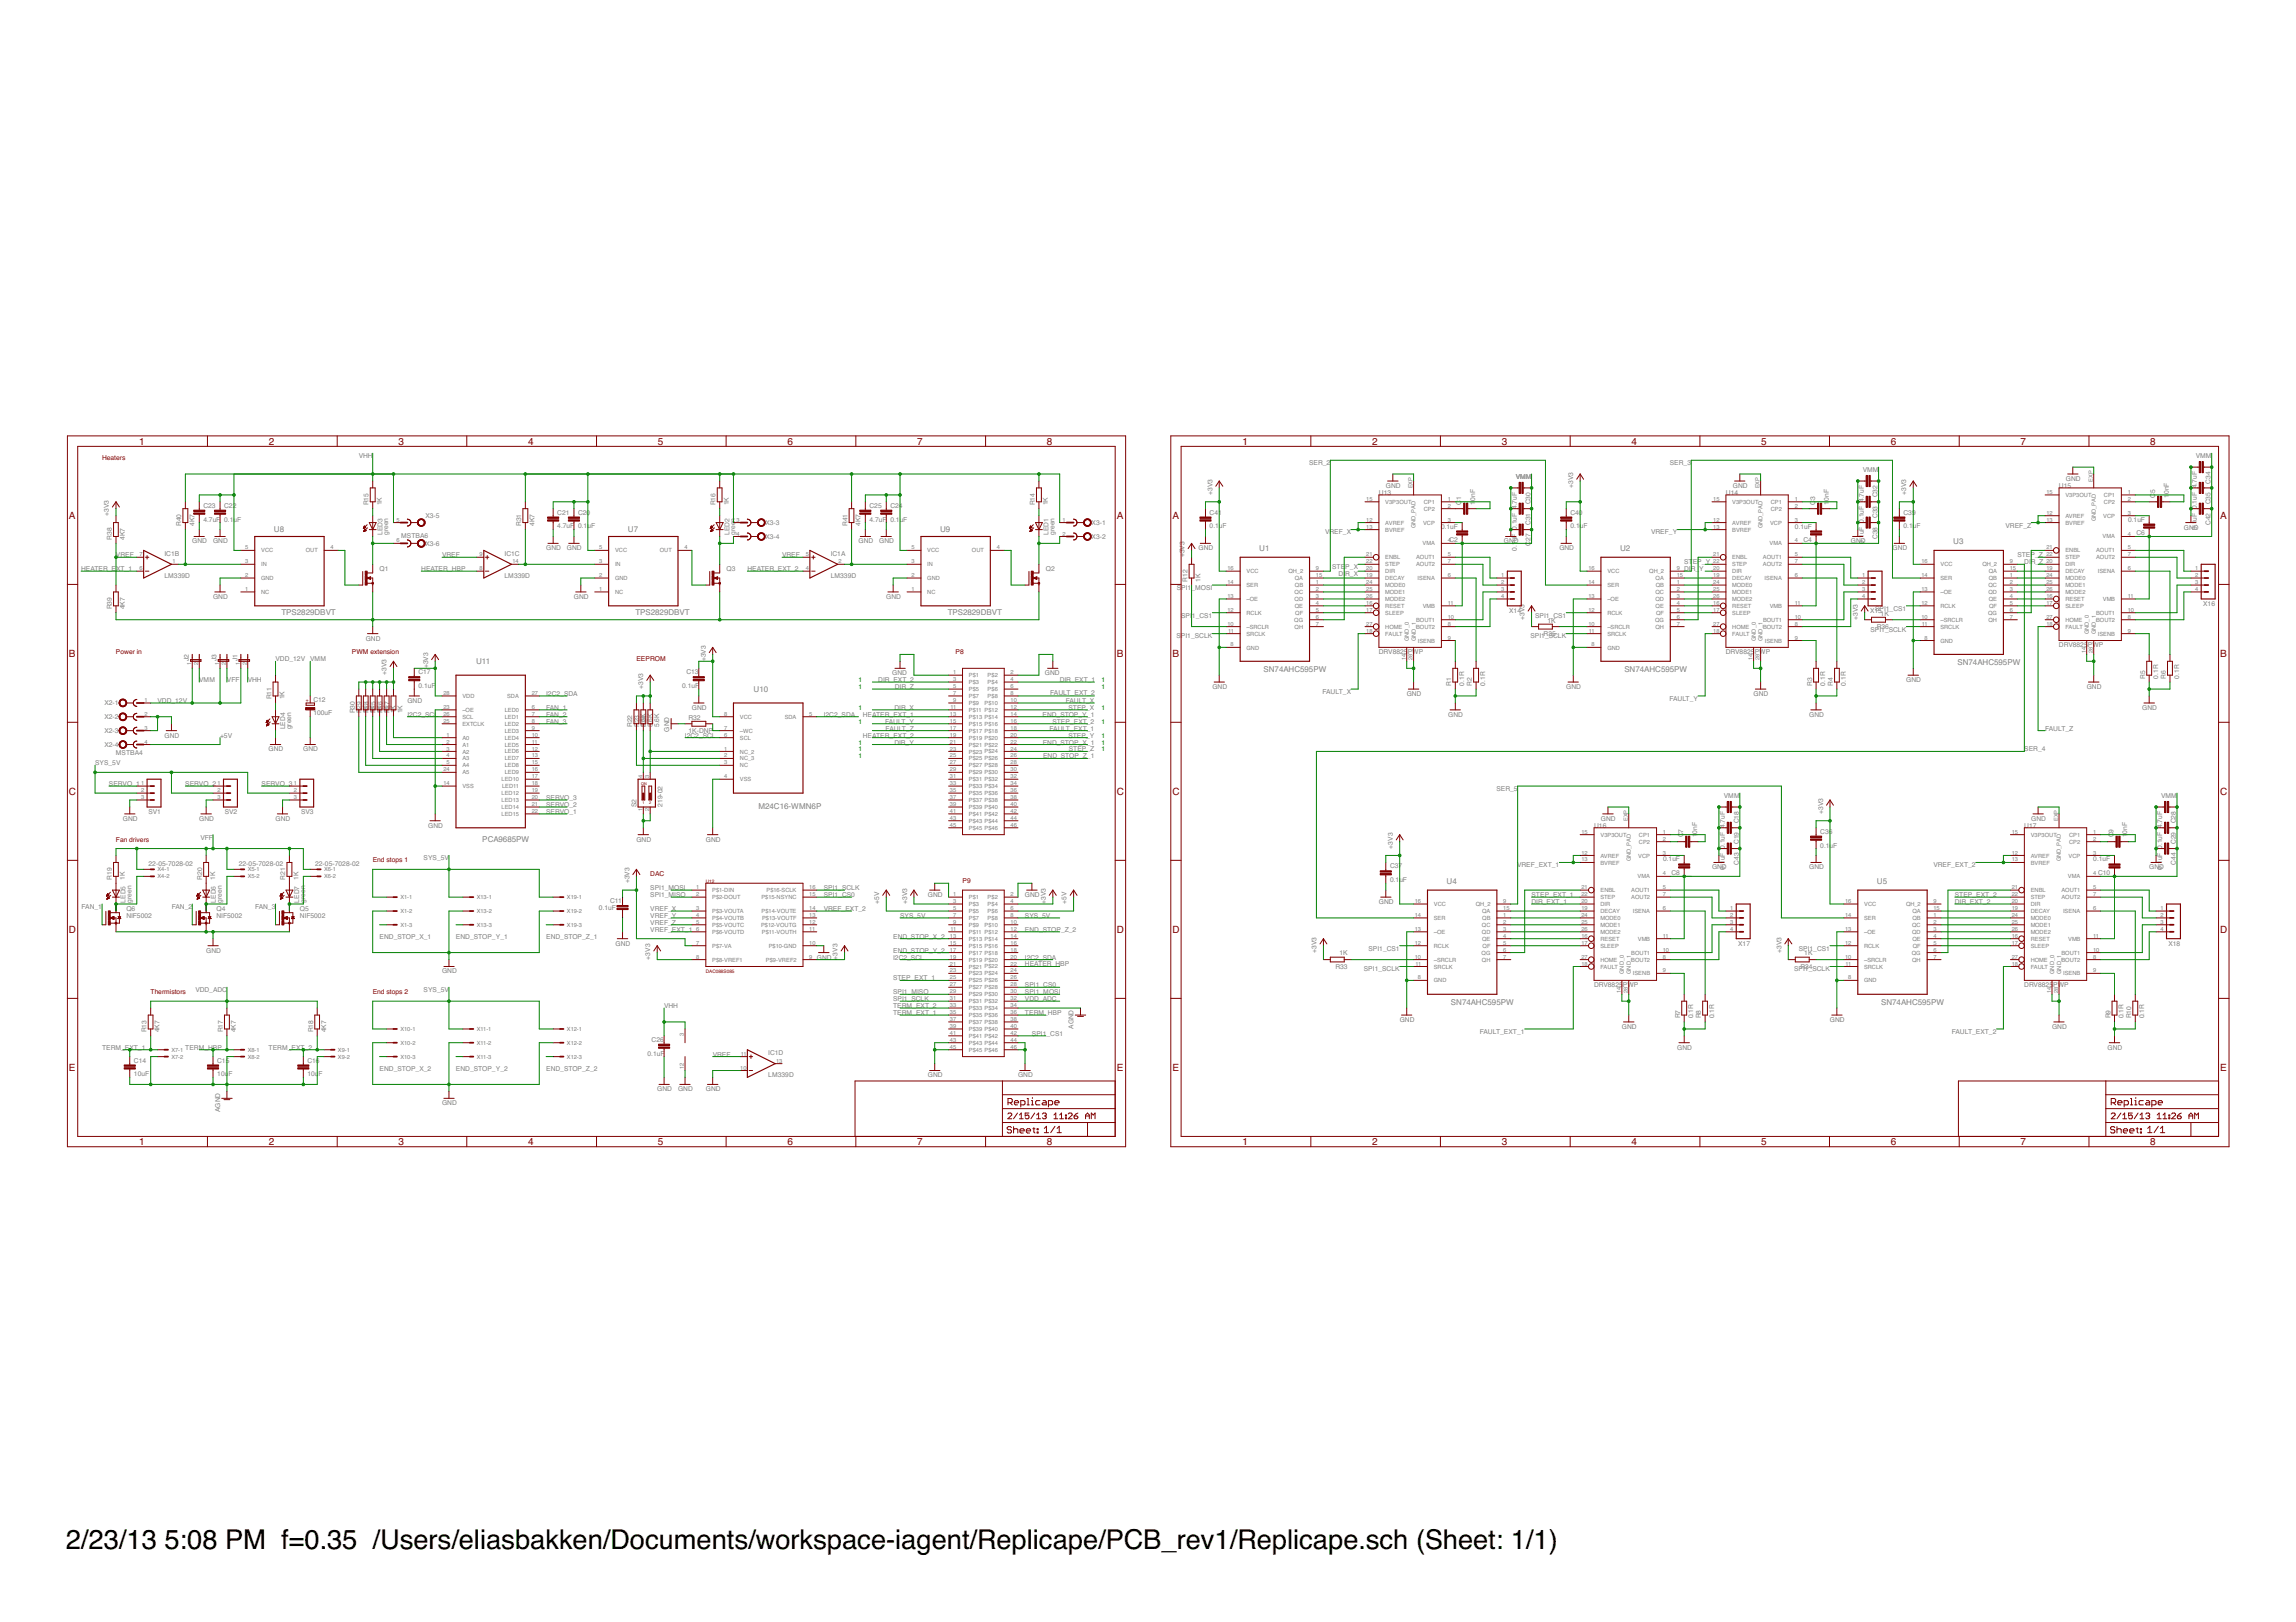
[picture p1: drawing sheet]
<svg xmlns="http://www.w3.org/2000/svg" width="297mm" height="210mm" viewBox="0 0 297 210" stroke-linecap="round" stroke-linejoin="round" font-family="sans-serif">
<defs><g id="words">
<g font-size="3.5">
<text x="8.5" y="200.4">2/23/13</text>
<text x="21.3" y="200.4">5:08 PM f=0.35 /Users/eliasbakken/Documents/workspace-iagent/Replicape/PCB_rev1/Replicape.sch (Sheet: 1/1)</text>
</g>
<g font-size="1.3" fill="#800000">
<text x="18" y="57.5">1</text>
<text x="34.8" y="57.5">2</text>
<text x="51.5" y="57.5">3</text>
<text x="68.3" y="57.5">4</text>
<text x="85.1" y="57.5">5</text>
<text x="101.9" y="57.5">6</text>
<text x="118.7" y="57.5">7</text>
<text x="135.4" y="57.5">8</text>
<text x="160.7" y="57.5">1</text>
<text x="177.5" y="57.5">2</text>
<text x="194.3" y="57.5">3</text>
<text x="211.1" y="57.5">4</text>
<text x="227.8" y="57.5">5</text>
<text x="244.6" y="57.5">6</text>
<text x="261.4" y="57.5">7</text>
<text x="278.2" y="57.5">8</text>
<text x="8.9" y="67.1">A</text>
<text x="144.5" y="67.1">A</text>
<text x="151.7" y="67.1">A</text>
<text x="287.2" y="67.1">A</text>
<text x="8.9" y="85">B</text>
<text x="144.5" y="85">B</text>
<text x="151.7" y="85">B</text>
<text x="287.2" y="85">B</text>
<text x="8.9" y="102.9">C</text>
<text x="144.5" y="102.9">C</text>
<text x="151.7" y="102.9">C</text>
<text x="287.2" y="102.9">C</text>
<text x="8.9" y="120.7">D</text>
<text x="144.5" y="120.7">D</text>
<text x="151.7" y="120.7">D</text>
<text x="287.2" y="120.7">D</text>
<text x="8.9" y="138.6">E</text>
<text x="144.5" y="138.6">E</text>
<text x="151.7" y="138.6">E</text>
<text x="287.2" y="138.6">E</text>
<text x="18" y="148.2">1</text>
<text x="34.8" y="148.2">2</text>
<text x="51.5" y="148.2">3</text>
<text x="68.3" y="148.2">4</text>
<text x="85.1" y="148.2">5</text>
<text x="101.9" y="148.2">6</text>
<text x="118.7" y="148.2">7</text>
<text x="135.4" y="148.2">8</text>
<text x="160.7" y="148.2">1</text>
<text x="177.5" y="148.2">2</text>
<text x="194.3" y="148.2">3</text>
<text x="211.1" y="148.2">4</text>
<text x="227.8" y="148.2">5</text>
<text x="244.6" y="148.2">6</text>
<text x="261.4" y="148.2">7</text>
<text x="278.2" y="148.2">8</text>
</g>
<g font-size="1" fill="#808080">
<text x="35.4" y="68.8">U8</text>
<text x="81.2" y="68.8">U7</text>
<text x="121.6" y="68.8">U9</text>
<text x="162.9" y="71.3">U1</text>
<text x="209.6" y="71.3">U2</text>
<text x="252.7" y="70.4">U3</text>
<text x="36.4" y="79.5">TPS2829DBVT</text>
<text x="82.2" y="79.5">TPS2829DBVT</text>
<text x="122.6" y="79.5">TPS2829DBVT</text>
<text x="61.6" y="85.9">U11</text>
<text x="97.5" y="89.5">U10</text>
<text x="163.5" y="87">SN74AHC595PW</text>
<text x="210.1" y="87">SN74AHC595PW</text>
<text x="253.2" y="86.1">SN74AHC595PW</text>
<text x="98.1" y="104.7">M24C16-WMN6P</text>
<text x="62.4" y="109">PCA9685PW</text>
<text x="187.1" y="114.4">U4</text>
<text x="242.8" y="114.4">U5</text>
<text x="187.7" y="130.1">SN74AHC595PW</text>
<text x="243.4" y="130.1">SN74AHC595PW</text>
</g>
<g font-size=".9" fill="#800000">
<text x="13.2" y="59.6">Heaters</text>
<text x="15" y="84.7">Power in</text>
<text x="45.5" y="84.7">PWM extension</text>
<text x="82.3" y="85.6">EEPROM</text>
<text x="123.6" y="84.7">P8</text>
<text x="15" y="108.9">Fan drivers</text>
<text x="48.2" y="111.6">End stops 1</text>
<text x="84.1" y="113.4">DAC</text>
<text x="124.5" y="114.3">P9</text>
<text x="19.5" y="128.7">Thermistors</text>
<text x="48.2" y="128.7">End stops 2</text>
</g>
<g font-size=".9" fill="#808080">
<text x="46.4" y="59.3">VHH</text>
<text x="284.1" y="59.3">VMM</text>
<text x="26.3" y="65.7">C23</text>
<text x="29" y="65.7">C22</text>
<text x="47.7" y="65.4" transform="rotate(-90 47.7 65.4)">R15</text>
<text x="49.4" y="65.4" transform="rotate(-90 49.4 65.4)">1K</text>
<text x="92.6" y="65.4" transform="rotate(-90 92.6 65.4)">R16</text>
<text x="94.3" y="65.4" transform="rotate(-90 94.3 65.4)">1K</text>
<text x="112.5" y="65.7">C25</text>
<text x="115.2" y="65.7">C24</text>
<text x="133.9" y="65.4" transform="rotate(-90 133.9 65.4)">R14</text>
<text x="135.6" y="65.4" transform="rotate(-90 135.6 65.4)">1K</text>
<text x="156.8" y="64" transform="rotate(-90 156.8 64)">+3V3</text>
<text x="169.4" y="60.2">SER_2</text>
<text x="178.4" y="64">U13</text>
<text x="179.3" y="63.1">GND</text>
<text x="189" y="65.3" transform="rotate(-90 189 65.3)">C</text>
<text x="189" y="64.7" transform="rotate(-90 189 64.7)">1</text>
<text x="190.8" y="65.3" transform="rotate(-90 190.8 65.3)">1</text>
<text x="190.8" y="64.8" transform="rotate(-90 190.8 64.8)">0nF</text>
<text x="196.1" y="62">VMM</text>
<text x="198" y="65.3" transform="rotate(-90 198 65.3)">C30</text>
<text x="203.5" y="63.1" transform="rotate(-90 203.5 63.1)">+3V3</text>
<text x="216" y="60.2">SER_3</text>
<text x="223.3" y="64">U14</text>
<text x="224.2" y="63.1">GND</text>
<text x="234.8" y="65.3" transform="rotate(-90 234.8 65.3)">C</text>
<text x="234.8" y="64.7" transform="rotate(-90 234.8 64.7)">3</text>
<text x="236.6" y="65.3" transform="rotate(-90 236.6 65.3)">1</text>
<text x="236.6" y="64.8" transform="rotate(-90 236.6 64.8)">0nF</text>
<text x="241" y="61.1">VMM</text>
<text x="242.9" y="64.4" transform="rotate(-90 242.9 64.4)">C32</text>
<text x="246.6" y="64" transform="rotate(-90 246.6 64)">+3V3</text>
<text x="266.4" y="63.1">U15</text>
<text x="267.3" y="62.2">GND</text>
<text x="278.8" y="64.4" transform="rotate(-90 278.8 64.4)">C5</text>
<text x="280.6" y="64.4" transform="rotate(-90 280.6 64.4)">1</text>
<text x="280.6" y="63.9" transform="rotate(-90 280.6 63.9)">0nF</text>
<text x="286" y="65.3" transform="rotate(-90 286 65.3)">C35</text>
<text x="286" y="62.6" transform="rotate(-90 286 62.6)">C34</text>
<text x="14.1" y="66.7" transform="rotate(-90 14.1 66.7)">+3V3</text>
<text x="14.5" y="69.9" transform="rotate(-90 14.5 69.9)">R38</text>
<text x="16.2" y="69.9" transform="rotate(-90 16.2 69.9)">4K7</text>
<text x="21.3" y="71.9">IC1B</text>
<text x="23.4" y="68.1" transform="rotate(-90 23.4 68.1)">R40</text>
<text x="24.9" y="70.3">GND</text>
<text x="25.1" y="68.1" transform="rotate(-90 25.1 68.1)">4K7</text>
<text x="26.3" y="67.5">4.7uF 0.1uF</text>
<text x="27.6" y="70.3">GND</text>
<text x="49.5" y="69.2" transform="rotate(-90 49.5 69.2)">LED3</text>
<text x="50.2" y="69.2" transform="rotate(-90 50.2 69.2)">green</text>
<text x="51.9" y="69.6">MSTBA6</text>
<text x="55" y="67">X3-5</text>
<text x="55" y="70.6">X3-6</text>
<text x="65.3" y="71.9">IC1C</text>
<text x="67.4" y="68.1" transform="rotate(-90 67.4 68.1)">R31</text>
<text x="69.1" y="68.1" transform="rotate(-90 69.1 68.1)">4K7</text>
<text x="70.7" y="71.2">GND</text>
<text x="72.1" y="68.4">4.7uF 0.1uF</text>
<text x="72.1" y="66.6">C21</text>
<text x="73.4" y="71.2">GND</text>
<text x="74.8" y="66.6">C20</text>
<text x="94.4" y="69.2" transform="rotate(-90 94.4 69.2)">LED2</text>
<text x="95.1" y="69.2" transform="rotate(-90 95.1 69.2)">green</text>
<text x="99" y="67.9">X3-3</text>
<text x="99" y="69.7">X3-4</text>
<text x="107.5" y="71.9">IC1A</text>
<text x="109.6" y="68.1" transform="rotate(-90 109.6 68.1)">R41</text>
<text x="111.1" y="70.3">GND</text>
<text x="111.3" y="68.1" transform="rotate(-90 111.3 68.1)">4K7</text>
<text x="112.5" y="67.5">4.7uF 0.1uF</text>
<text x="113.8" y="70.3">GND</text>
<text x="135.7" y="69.2" transform="rotate(-90 135.7 69.2)">LED1</text>
<text x="136.4" y="69.2" transform="rotate(-90 136.4 69.2)">green</text>
<text x="141.2" y="67.9">X3-1</text>
<text x="141.2" y="69.7">X3-2</text>
<text x="155.1" y="71.2">GND</text>
<text x="156.5" y="68.4">0.1uF</text>
<text x="156.5" y="66.6">C41</text>
<text x="171.4" y="69.2">VREF_X</text>
<text x="186.4" y="68.4">0.1uF</text>
<text x="187.5" y="70.2">C2</text>
<text x="194.6" y="70.3">GND</text>
<text x="196.2" y="71.3" transform="rotate(-90 196.2 71.3)">0.1</text>
<text x="196.2" y="70.1" transform="rotate(-90 196.2 70.1)">uF 0.1uF 4.7uF</text>
<text x="198" y="70.7" transform="rotate(-90 198 70.7)">C27</text>
<text x="198" y="68" transform="rotate(-90 198 68)">C31</text>
<text x="201.7" y="71.2">GND</text>
<text x="203.2" y="68.4">0.1uF</text>
<text x="203.2" y="66.6">C40</text>
<text x="213.6" y="69.2">VREF_Y</text>
<text x="232.2" y="68.4">0.1uF</text>
<text x="233.3" y="70.2">C4</text>
<text x="239.4" y="70.3">GND</text>
<text x="241.1" y="70.4" transform="rotate(-90 241.1 70.4)">0.1uF 0.1uF 4.7uF</text>
<text x="242.9" y="69.8" transform="rotate(-90 242.9 69.8)">C38</text>
<text x="242.9" y="67.1" transform="rotate(-90 242.9 67.1)">C33</text>
<text x="244.8" y="71.2">GND</text>
<text x="246.3" y="68.4">0.1uF</text>
<text x="246.3" y="66.6">C39</text>
<text x="259.5" y="68.3">VREF_Z</text>
<text x="275.3" y="67.5">0.1uF</text>
<text x="276.4" y="69.3">C6</text>
<text x="282.5" y="68.5">GND</text>
<text x="284.2" y="68.6" transform="rotate(-90 284.2 68.6)">0.1uF 0.1uF 4.7uF</text>
<text x="286" y="68" transform="rotate(-90 286 68)">C42</text>
<text x="10.5" y="73.9">HEATER_E</text>
<text x="15" y="72.1">VREF</text>
<text x="15" y="73.9">XT_1</text>
<text x="21.3" y="74.8">LM339D</text>
<text x="27.6" y="77.5">GND</text>
<text x="49.1" y="73.9">Q1</text>
<text x="54.5" y="73.9">HEATER_HBP</text>
<text x="57.2" y="72.1">VREF</text>
<text x="65.3" y="74.8">LM339D</text>
<text x="74.3" y="77.5">GND</text>
<text x="94" y="73.9">Q3</text>
<text x="96.7" y="73.9">HEATER_EXT_2</text>
<text x="101.2" y="72.1">VREF</text>
<text x="107.5" y="74.8">LM339D</text>
<text x="114.7" y="77.5">GND</text>
<text x="135.3" y="73.9">Q2</text>
<text x="152.3" y="76.3">S</text>
<text x="152.8" y="76.3">PI1_MOSI</text>
<text x="153.3" y="72.1" transform="rotate(-90 153.3 72.1)">+3V3</text>
<text x="153.6" y="75.3" transform="rotate(-90 153.6 75.3)">R12</text>
<text x="155.3" y="75.3" transform="rotate(-90 155.3 75.3)">1K</text>
<text x="172.4" y="73.7">STE</text>
<text x="173.2" y="74.5">DI</text>
<text x="174" y="74.5">R_X</text>
<text x="174" y="73.7">P_X</text>
<text x="217.9" y="73">ST</text>
<text x="217.9" y="73.9">DIR_</text>
<text x="219" y="73">EP_Y</text>
<text x="219.8" y="73.9">Y</text>
<text x="261" y="72.1">STEP_Z</text>
<text x="261.9" y="73">DIR_Z</text>
<text x="14.5" y="78.8" transform="rotate(-90 14.5 78.8)">R39</text>
<text x="16.2" y="78.8" transform="rotate(-90 16.2 78.8)">4K7</text>
<text x="47.3" y="82.9">GND</text>
<text x="152.2" y="82.6">SPI1_SCLK</text>
<text x="152.8" y="79.9">SPI</text>
<text x="154.2" y="79.9">1_CS1</text>
<text x="195.3" y="79.3">X14</text>
<text x="197.2" y="80.2" transform="rotate(-90 197.2 80.2)">+3V3</text>
<text x="198" y="82.6">SPI1_SCLK</text>
<text x="198.6" y="79.9">SPI1_CS1</text>
<text x="199.7" y="82.3">R35</text>
<text x="200.2" y="80.6">1K</text>
<text x="240.3" y="80.2" transform="rotate(-90 240.3 80.2)">+3V3</text>
<text x="241.9" y="79.3">X15</text>
<text x="242" y="81.7">SPI1_SCLK</text>
<text x="242.6" y="79">SPI1_CS1</text>
<text x="242.8" y="81.4">R36</text>
<text x="243.3" y="79.7">1K</text>
<text x="266.4" y="83.8">DRV8825PWP</text>
<text x="285" y="78.4">X16</text>
<text x="24.4" y="85.6" transform="rotate(-90 24.4 85.6)">J2</text>
<text x="25.8" y="88.3">VMM</text>
<text x="28" y="85.6" transform="rotate(-90 28 85.6)">J3</text>
<text x="29.4" y="88.3">VFF</text>
<text x="30.7" y="85.6" transform="rotate(-90 30.7 85.6)">J1</text>
<text x="32.1" y="88.3">VHH</text>
<text x="35.6" y="85.6">VDD_12V</text>
<text x="40.1" y="85.6">VMM</text>
<text x="50" y="87.4" transform="rotate(-90 50 87.4)">+3V3</text>
<text x="54.1" y="89">0.1uF</text>
<text x="54.1" y="87.2">C17</text>
<text x="55.4" y="86.5" transform="rotate(-90 55.4 86.5)">+3V3</text>
<text x="83.2" y="89.2" transform="rotate(-90 83.2 89.2)">+3V3</text>
<text x="88.3" y="89">0.1uF</text>
<text x="88.8" y="87.2">C13</text>
<text x="91.3" y="85.6" transform="rotate(-90 91.3 85.6)">+3V3</text>
<text x="113.6" y="88.3">DIR_EXT_2</text>
<text x="115.4" y="87.4">GND</text>
<text x="115.8" y="89.2">DIR_Z</text>
<text x="135.2" y="87.4">GND</text>
<text x="135.9" y="90">FAULT_EXT_2</text>
<text x="137.1" y="88.3">DIR_EXT_1</text>
<text x="156.8" y="89.2">GND</text>
<text x="171.1" y="89.8">FAULT_X</text>
<text x="178.4" y="84.7">DRV8825PWP</text>
<text x="187.7" y="88.7" transform="rotate(-90 187.7 88.7)">R1</text>
<text x="189.4" y="88.7" transform="rotate(-90 189.4 88.7)">0.1R</text>
<text x="190.4" y="88.7" transform="rotate(-90 190.4 88.7)">R2</text>
<text x="192.1" y="88.7" transform="rotate(-90 192.1 88.7)">0.1R</text>
<text x="202.6" y="89.2">GND</text>
<text x="223.3" y="84.7">DRV8825PWP</text>
<text x="234.4" y="88.7" transform="rotate(-90 234.4 88.7)">R3</text>
<text x="236.1" y="88.7" transform="rotate(-90 236.1 88.7)">0.1R</text>
<text x="237.1" y="88.7" transform="rotate(-90 237.1 88.7)">R4</text>
<text x="238.8" y="88.7" transform="rotate(-90 238.8 88.7)">0.1R</text>
<text x="246.6" y="88.3">GND</text>
<text x="270" y="89.2">GND</text>
<text x="277.5" y="87.8" transform="rotate(-90 277.5 87.8)">R5</text>
<text x="279.2" y="87.8" transform="rotate(-90 279.2 87.8)">0.1R</text>
<text x="280.2" y="87.8" transform="rotate(-90 280.2 87.8)">R6</text>
<text x="281.9" y="87.8" transform="rotate(-90 281.9 87.8)">0.1R</text>
<text x="13.5" y="91.3">X2-1</text>
<text x="13.5" y="93.1">X2-2</text>
<text x="13.5" y="94.9">X2-3</text>
<text x="20.4" y="91">VDD_12V</text>
<text x="21.3" y="95.5">GND</text>
<text x="28.5" y="95.5">+5V</text>
<text x="35.1" y="90.5" transform="rotate(-90 35.1 90.5)">R11</text>
<text x="36.8" y="90.5" transform="rotate(-90 36.8 90.5)">1K</text>
<text x="36.9" y="94.4" transform="rotate(-90 36.9 94.4)">LED4</text>
<text x="37.7" y="94.4" transform="rotate(-90 37.7 94.4)">green</text>
<text x="40.5" y="92.6">100uF</text>
<text x="40.5" y="90.8">C12</text>
<text x="45.9" y="92.3" transform="rotate(-90 45.9 92.3)">R30</text>
<text x="46.8" y="92.3" transform="rotate(-90 46.8 92.3)">R29</text>
<text x="47.6" y="92.3" transform="rotate(-90 47.6 92.3)">1K</text>
<text x="47.7" y="92.3" transform="rotate(-90 47.7 92.3)">R28</text>
<text x="48.5" y="92.3" transform="rotate(-90 48.5 92.3)">1K</text>
<text x="48.6" y="92.3" transform="rotate(-90 48.6 92.3)">R25</text>
<text x="49.4" y="92.3" transform="rotate(-90 49.4 92.3)">1K</text>
<text x="49.5" y="92.3" transform="rotate(-90 49.5 92.3)">R26</text>
<text x="50.3" y="92.3" transform="rotate(-90 50.3 92.3)">1K</text>
<text x="50.4" y="92.3" transform="rotate(-90 50.4 92.3)">R27</text>
<text x="51.2" y="92.3" transform="rotate(-90 51.2 92.3)">1K</text>
<text x="52.1" y="92.3" transform="rotate(-90 52.1 92.3)">1K</text>
<text x="52.7" y="91">GND</text>
<text x="52.7" y="92.8">I2C2_SCL</text>
<text x="70.7" y="90.1">I2C2_SDA</text>
<text x="70.7" y="91.9">FAN_1</text>
<text x="70.7" y="92.8">FAN_2</text>
<text x="70.7" y="93.7">FAN_3</text>
<text x="81.8" y="94.1" transform="rotate(-90 81.8 94.1)">R22</text>
<text x="82.7" y="94.1" transform="rotate(-90 82.7 94.1)">R23</text>
<text x="83.5" y="94.1" transform="rotate(-90 83.5 94.1)">5.6K</text>
<text x="83.6" y="94.1" transform="rotate(-90 83.6 94.1)">R24</text>
<text x="84.4" y="94.1" transform="rotate(-90 84.4 94.1)">5.6K</text>
<text x="85.3" y="94.1" transform="rotate(-90 85.3 94.1)">5.6K</text>
<text x="86.6" y="94.7" transform="rotate(-90 86.6 94.7)">GND</text>
<text x="88.6" y="95.5">I2C2_SCL</text>
<text x="89.1" y="94.8">1K-DNP</text>
<text x="89.1" y="93.1">R32</text>
<text x="89.5" y="91.9">GND</text>
<text x="106.6" y="92.8">I2C2_SDA</text>
<text x="111.6" y="92.8">HEATER_EXT_1</text>
<text x="111.6" y="95.5">HEATER_EXT_2</text>
<text x="114.5" y="93.7">FAULT_Y</text>
<text x="114.6" y="94.6">FAULT_Z</text>
<text x="115.7" y="91.9">DIR_X</text>
<text x="134.9" y="92.8">END_STOP_Y_1</text>
<text x="135.8" y="94.6">FAULT_EXT_1</text>
<text x="136.1" y="93.7">STEP_EXT_2</text>
<text x="137.9" y="91">FAULT_X</text>
<text x="138.2" y="95.5">STEP_Y</text>
<text x="138.2" y="91.9">STEP_X</text>
<text x="182" y="90.1">GND</text>
<text x="187.4" y="92.8">GND</text>
<text x="216" y="90.7">FAULT_Y</text>
<text x="226.9" y="90.1">GND</text>
<text x="234.1" y="92.8">GND</text>
<text x="264.6" y="94.6">FAULT_Z</text>
<text x="277.1" y="91.9">GND</text>
<text x="12.3" y="99">SYS_5V</text>
<text x="13.5" y="96.7">X2-4</text>
<text x="14.1" y="101.7">SERVO_1</text>
<text x="15" y="97.7">MSTBA4</text>
<text x="24" y="101.7">SERVO_2</text>
<text x="33.9" y="101.7">SERVO_3</text>
<text x="34.7" y="97.2">GND</text>
<text x="39.2" y="97.2">GND</text>
<text x="115.7" y="96.4">DIR_Y</text>
<text x="134.9" y="96.4">END_STOP_X_1</text>
<text x="134.9" y="98.1">END_STOP_Z_1</text>
<text x="138.3" y="97.2">STEP_Z</text>
<text x="261.9" y="97.2">SER_4</text>
<text x="15.9" y="106.2">GND</text>
<text x="19.2" y="105.3">SV1</text>
<text x="25.8" y="106.2">GND</text>
<text x="29.1" y="105.3">SV2</text>
<text x="35.6" y="106.2">GND</text>
<text x="39" y="105.3">SV3</text>
<text x="55.4" y="107.1">GND</text>
<text x="70.7" y="105.3">SERVO_1</text>
<text x="70.7" y="104.4">SERVO_2</text>
<text x="70.7" y="103.5">SERVO_3</text>
<text x="82.3" y="104.4" transform="rotate(-90 82.3 104.4)">S2</text>
<text x="85.7" y="104.4" transform="rotate(-90 85.7 104.4)">219-02</text>
<text x="193.6" y="102.4">SER_5</text>
<text x="206.2" y="107.1">U16</text>
<text x="207.1" y="106.2">GND</text>
<text x="217.8" y="107.8" transform="rotate(-90 217.8 107.8)">7</text>
<text x="219.6" y="107.9" transform="rotate(-90 219.6 107.9)">0nF</text>
<text x="223" y="103.3">VMM</text>
<text x="224.9" y="106.6" transform="rotate(-90 224.9 106.6)">C18</text>
<text x="235.5" y="107.9">C36</text>
<text x="235.8" y="105.3" transform="rotate(-90 235.8 105.3)">+3V3</text>
<text x="261.9" y="107.1">U17</text>
<text x="262.8" y="106.2">GND</text>
<text x="273.4" y="107.8" transform="rotate(-90 273.4 107.8)">9</text>
<text x="275.2" y="107.9" transform="rotate(-90 275.2 107.9)">0nF</text>
<text x="279.6" y="103.3">VMM</text>
<text x="281.5" y="106.6" transform="rotate(-90 281.5 106.6)">C28</text>
<text x="14.5" y="113.9" transform="rotate(-90 14.5 113.9)">R19</text>
<text x="16.2" y="113.9" transform="rotate(-90 16.2 113.9)">1K</text>
<text x="19.2" y="112">22-05-7028-02</text>
<text x="25.9" y="108.7">VFF</text>
<text x="26.1" y="113.9" transform="rotate(-90 26.1 113.9)">R20</text>
<text x="27.8" y="113.9" transform="rotate(-90 27.8 113.9)">1K</text>
<text x="30.9" y="112">22-05-7028-02</text>
<text x="36.9" y="113.9" transform="rotate(-90 36.9 113.9)">R21</text>
<text x="38.6" y="113.9" transform="rotate(-90 38.6 113.9)">1K</text>
<text x="40.8" y="112">22-05-7028-02</text>
<text x="54.8" y="111.3">SYS_5V</text>
<text x="82.3" y="108.9">GND</text>
<text x="91.3" y="108.9">GND</text>
<text x="179.8" y="112.4">C37</text>
<text x="180.2" y="109.8" transform="rotate(-90 180.2 109.8)">+3V3</text>
<text x="196.3" y="112.2">VREF_EXT_1</text>
<text x="215.2" y="111.5">0.1uF</text>
<text x="216.3" y="113.3">C8</text>
<text x="217.8" y="108.4" transform="rotate(-90 217.8 108.4)">C</text>
<text x="219.6" y="108.4" transform="rotate(-90 219.6 108.4)">1</text>
<text x="221.5" y="112.5">GND</text>
<text x="223.2" y="112.6" transform="rotate(-90 223.2 112.6)">0.1uF 0.1uF 4.7uF</text>
<text x="224.9" y="111.9" transform="rotate(-90 224.9 111.9)">C43</text>
<text x="224.9" y="109.2" transform="rotate(-90 224.9 109.2)">C19</text>
<text x="234.1" y="112.5">GND</text>
<text x="235.5" y="109.7">0.1uF</text>
<text x="250.1" y="112.2">VREF_EXT_2</text>
<text x="270.8" y="111.5">0.1uF</text>
<text x="271.4" y="113.3">C10</text>
<text x="273.4" y="108.4" transform="rotate(-90 273.4 108.4)">C</text>
<text x="275.2" y="108.4" transform="rotate(-90 275.2 108.4)">1</text>
<text x="278" y="112.5">GND</text>
<text x="279.7" y="112.6" transform="rotate(-90 279.7 112.6)">0.1uF 0.1uF 4.7uF</text>
<text x="281.5" y="111.9" transform="rotate(-90 281.5 111.9)">C44</text>
<text x="281.5" y="109.2" transform="rotate(-90 281.5 109.2)">C29</text>
<text x="10.6" y="117.6">FAN_1</text>
<text x="16.3" y="116.8" transform="rotate(-90 16.3 116.8)">LED5</text>
<text x="16.3" y="118.8">NIF5002</text>
<text x="16.3" y="117.9">Q6</text>
<text x="17" y="116.8" transform="rotate(-90 17 116.8)">green</text>
<text x="22.2" y="117.6">FAN_2</text>
<text x="27.9" y="116.8" transform="rotate(-90 27.9 116.8)">LED6</text>
<text x="28" y="118.8">NIF5002</text>
<text x="28" y="117.9">Q4</text>
<text x="28.7" y="116.8" transform="rotate(-90 28.7 116.8)">green</text>
<text x="33" y="117.6">FAN_3</text>
<text x="38.7" y="116.8" transform="rotate(-90 38.7 116.8)">LED7</text>
<text x="38.8" y="118.8">NIF5002</text>
<text x="38.8" y="117.9">Q5</text>
<text x="39.5" y="116.8" transform="rotate(-90 39.5 116.8)">green</text>
<text x="77.5" y="117.8">0.1uF</text>
<text x="78.9" y="116.9">C11</text>
<text x="81.4" y="114.3" transform="rotate(-90 81.4 114.3)">+3V3</text>
<text x="84.1" y="116.1">SPI1_MISO</text>
<text x="84.1" y="115.2">SPI1_MOSI</text>
<text x="84.1" y="119.7">VREF_Z</text>
<text x="84.1" y="117.9">VREF_X</text>
<text x="84.1" y="118.8">VREF_Y</text>
<text x="106.6" y="115.2">SPI1_SCLK</text>
<text x="106.6" y="116.1">SPI1_CS0</text>
<text x="106.6" y="117.9">VREF_EXT_2</text>
<text x="113.8" y="117" transform="rotate(-90 113.8 117)">+5V</text>
<text x="116.4" y="118.8">SYS_5V</text>
<text x="117.3" y="117" transform="rotate(-90 117.3 117)">+3V3</text>
<text x="120" y="116.1">GND</text>
<text x="132.6" y="116.1">GND</text>
<text x="132.6" y="118.8">SYS_5V</text>
<text x="135.3" y="117" transform="rotate(-90 135.3 117)">+3V3</text>
<text x="138" y="117" transform="rotate(-90 138 117)">+5V</text>
<text x="178.4" y="117">GND</text>
<text x="179.8" y="114.2">0.1uF</text>
<text x="198.1" y="116.1">STEP_EXT_1</text>
<text x="198.1" y="117">DIR_EXT_1</text>
<text x="252.9" y="116.1">STEP_EXT_2</text>
<text x="252.9" y="117">DIR_EXT_2</text>
<text x="26.7" y="123.3">GND</text>
<text x="49.1" y="121.5">END_STOP_X_1</text>
<text x="57.2" y="126">GND</text>
<text x="59" y="121.5">END_STOP_Y_1</text>
<text x="70.7" y="121.5">END_STOP_Z_1</text>
<text x="79.6" y="122.4">GND</text>
<text x="84.1" y="124.2" transform="rotate(-90 84.1 124.2)">+3V3</text>
<text x="84.1" y="120.6">VREF_EXT_1</text>
<text x="105.7" y="124.2">GND</text>
<text x="108.4" y="124.2" transform="rotate(-90 108.4 124.2)">+3V3</text>
<text x="115.5" y="121.5">END_STOP_X_2</text>
<text x="115.5" y="123.3">END_STOP_Y_2</text>
<text x="115.5" y="124.2">I2C2_SCL</text>
<text x="132.6" y="120.6">END_STOP_Z_2</text>
<text x="132.6" y="124.2">I2C2_SDA</text>
<text x="132.6" y="125.1">HEATER_HBP</text>
<text x="170.3" y="123.3" transform="rotate(-90 170.3 123.3)">+3V3</text>
<text x="172.8" y="125.3">R33</text>
<text x="173.3" y="123.6">1K</text>
<text x="176.5" y="125.7">SPI1_SCLK</text>
<text x="177" y="123">SPI1_CS1</text>
<text x="224.9" y="122.4">X17</text>
<text x="230.5" y="123.3" transform="rotate(-90 230.5 123.3)">+3V3</text>
<text x="232.1" y="125.7">SPI1_SCLK</text>
<text x="232.7" y="123">SPI1_CS1</text>
<text x="232.9" y="125.3">R34</text>
<text x="233.4" y="123.6">1K</text>
<text x="280.5" y="122.4">X18</text>
<text x="25.3" y="128.4">VDD_ADC</text>
<text x="54.8" y="128.4">SYS_5V</text>
<text x="85.9" y="130.5">VHH</text>
<text x="115.5" y="129.6">SPI1_SCLK</text>
<text x="115.5" y="128.7">SPI1_MISO</text>
<text x="115.5" y="131.4">TERM_EXT_1</text>
<text x="115.5" y="130.5">TERM_EXT_2</text>
<text x="115.5" y="126.9">STEP_EXT_1</text>
<text x="132.6" y="127.8">SPI1_CS0</text>
<text x="132.6" y="128.7">SPI1_MOSI</text>
<text x="132.6" y="129.6">VDD_ADC</text>
<text x="132.6" y="131.4">TERM_HBP</text>
<text x="206.2" y="127.8">DRV8825PWP</text>
<text x="217.4" y="131.8" transform="rotate(-90 217.4 131.8)">R7</text>
<text x="219.1" y="131.8" transform="rotate(-90 219.1 131.8)">0.1R</text>
<text x="220.1" y="131.8" transform="rotate(-90 220.1 131.8)">R8</text>
<text x="221.8" y="131.8" transform="rotate(-90 221.8 131.8)">0.1R</text>
<text x="261.9" y="127.8">DRV8825PWP</text>
<text x="273" y="131.8" transform="rotate(-90 273 131.8)">R9</text>
<text x="274.7" y="131.8" transform="rotate(-90 274.7 131.8)">0.1R</text>
<text x="275.7" y="131.8" transform="rotate(-90 275.7 131.8)">R10</text>
<text x="277.4" y="131.8" transform="rotate(-90 277.4 131.8)">0.1R</text>
<text x="13.2" y="135.8">TERM_EXT_1</text>
<text x="17.3" y="137.5">C14</text>
<text x="19" y="133.6" transform="rotate(-90 19 133.6)">R13</text>
<text x="20.7" y="133.6" transform="rotate(-90 20.7 133.6)">4K7</text>
<text x="24" y="135.8">TERM_HBP</text>
<text x="28.1" y="137.5">C15</text>
<text x="28.8" y="133.6" transform="rotate(-90 28.8 133.6)">R17</text>
<text x="30.5" y="133.6" transform="rotate(-90 30.5 133.6)">4K7</text>
<text x="34.7" y="135.8">TERM_EXT_2</text>
<text x="39.8" y="137.5">C16</text>
<text x="40.5" y="133.6" transform="rotate(-90 40.5 133.6)">R18</text>
<text x="42.2" y="133.6" transform="rotate(-90 42.2 133.6)">4K7</text>
<text x="83.8" y="136.6">0.1uF</text>
<text x="84.3" y="134.8">C26</text>
<text x="92.2" y="136.7">VREF</text>
<text x="99.4" y="136.5">IC1D</text>
<text x="133.5" y="134">SPI1_CS1</text>
<text x="138.9" y="133.1" transform="rotate(-90 138.9 133.1)">AGND</text>
<text x="181.1" y="132.3">GND</text>
<text x="191.4" y="133.8">FAULT_EXT_1</text>
<text x="209.8" y="133.1">GND</text>
<text x="217" y="135.8">GND</text>
<text x="236.7" y="132.3">GND</text>
<text x="252.5" y="133.8">FAULT_EXT_2</text>
<text x="265.5" y="133.1">GND</text>
<text x="272.7" y="135.8">GND</text>
<text x="17.3" y="139.3">10uF</text>
<text x="28.1" y="139.3">10u</text>
<text x="28.5" y="143.9" transform="rotate(-90 28.5 143.9)">AGND</text>
<text x="29.5" y="139.3">F</text>
<text x="39.8" y="139.3">10u</text>
<text x="41.2" y="139.3">F</text>
<text x="49.1" y="138.5">END_STOP_X_2</text>
<text x="57.2" y="143">GND</text>
<text x="59" y="138.5">END_STOP_Y_2</text>
<text x="70.7" y="138.5">END_STOP_Z_2</text>
<text x="85" y="141.2">GND</text>
<text x="87.7" y="141.2">GND</text>
<text x="91.3" y="141.2">GND</text>
<text x="99.4" y="139.4">LM339D</text>
<text x="120" y="139.4">GND</text>
<text x="131.7" y="139.4">GND</text>
</g>
<g font-size=".9" fill="#008000">
<text x="111.1" y="88.3">1</text>
<text x="111.1" y="89.2">1</text>
<text x="142.5" y="88.3">1</text>
<text x="142.5" y="89.2">1</text>
<text x="111.1" y="91.9">1</text>
<text x="111.1" y="93.7">1</text>
<text x="142.5" y="91.9">1</text>
<text x="142.5" y="93.7">1</text>
<text x="142.5" y="95.5">1</text>
<text x="111.1" y="96.4">1</text>
<text x="111.1" y="97.2">1</text>
<text x="111.1" y="98.1">1</text>
<text x="142.5" y="96.4">1</text>
<text x="142.5" y="97.2">1</text>
</g>
<g font-size=".7" fill="#808080">
<text x="176.8" y="64.8">15</text>
<text x="179.2" y="65.2">V3P3OUT</text>
<text x="182.8" y="63.2" transform="rotate(-90 182.8 63.2)">EXP</text>
<text x="184.2" y="65.2">CP1</text>
<text x="187.3" y="64.8">1</text>
<text x="187.3" y="65.7">2</text>
<text x="221.7" y="64.8">15</text>
<text x="224.1" y="65.2">V3P3OUT</text>
<text x="227.6" y="63.2" transform="rotate(-90 227.6 63.2)">EXP</text>
<text x="229.1" y="65.2">CP1</text>
<text x="232.2" y="64.8">1</text>
<text x="232.2" y="65.7">2</text>
<text x="264.7" y="63.9">15</text>
<text x="267.2" y="64.3">V3P3OUT</text>
<text x="270.7" y="62.3" transform="rotate(-90 270.7 62.3)">EXP</text>
<text x="272.2" y="64.3">CP1</text>
<text x="272.2" y="65.2">CP2</text>
<text x="275.3" y="63.9">1</text>
<text x="275.3" y="64.8">2</text>
<text x="18.1" y="72">7</text>
<text x="31.7" y="71.1">5</text>
<text x="33.8" y="71.5">VCC</text>
<text x="39.6" y="71.5">OUT</text>
<text x="42.8" y="71.1">4</text>
<text x="51.3" y="67.5">5</text>
<text x="51.3" y="70.2">6</text>
<text x="62.1" y="72">9</text>
<text x="77.5" y="71.1">5</text>
<text x="79.6" y="71.5">VCC</text>
<text x="85.3" y="71.5">OUT</text>
<text x="88.5" y="71.1">4</text>
<text x="95.3" y="67.5">3</text>
<text x="95.3" y="69.3">4</text>
<text x="104.2" y="72">5</text>
<text x="117.9" y="71.1">5</text>
<text x="120" y="71.5">VCC</text>
<text x="125.7" y="71.5">OUT</text>
<text x="128.9" y="71.1">4</text>
<text x="137.5" y="67.5">1</text>
<text x="137.5" y="69.3">2</text>
<text x="176.8" y="67.5">12</text>
<text x="176.8" y="68.4">13</text>
<text x="176.8" y="72">21</text>
<text x="179.2" y="67.9">AVREF</text>
<text x="179.2" y="68.8">BVREF</text>
<text x="183.1" y="68.4" transform="rotate(-90 183.1 68.4)">GND_PAD</text>
<text x="184" y="70.6">VMA</text>
<text x="184.1" y="67.9">VCP</text>
<text x="184.2" y="66.1">CP2</text>
<text x="187.3" y="67.5">3</text>
<text x="187.3" y="70.2">4</text>
<text x="187.3" y="72">5</text>
<text x="221.7" y="67.5">12</text>
<text x="221.7" y="68.4">13</text>
<text x="221.7" y="72">21</text>
<text x="224.1" y="67.9">AVREF</text>
<text x="224.1" y="68.8">BVREF</text>
<text x="228" y="68.4" transform="rotate(-90 228 68.4)">GND_PAD</text>
<text x="228.9" y="70.6">VMA</text>
<text x="229" y="67.9">VCP</text>
<text x="229.1" y="66.1">CP2</text>
<text x="232.2" y="67.5">3</text>
<text x="232.2" y="70.2">4</text>
<text x="232.2" y="72">5</text>
<text x="264.7" y="66.6">12</text>
<text x="264.7" y="67.5">13</text>
<text x="264.7" y="71.1">21</text>
<text x="264.7" y="72">22</text>
<text x="267.2" y="67">AVREF</text>
<text x="267.2" y="67.9">BVREF</text>
<text x="267.2" y="71.5">ENBL</text>
<text x="271.1" y="67.5" transform="rotate(-90 271.1 67.5)">GND_PAD</text>
<text x="271.2" y="71.5">AOUT1</text>
<text x="272" y="69.7">VMA</text>
<text x="272.1" y="67">VCP</text>
<text x="275.3" y="66.6">3</text>
<text x="275.3" y="69.3">4</text>
<text x="275.3" y="71.1">5</text>
<text x="275.3" y="72">7</text>
<text x="18.1" y="73.8">6</text>
<text x="22.3" y="72.9">1</text>
<text x="31.7" y="72.9">3</text>
<text x="31.7" y="74.7">2</text>
<text x="31.7" y="76.5">1</text>
<text x="33.8" y="73.3">IN</text>
<text x="33.8" y="75.1">GND</text>
<text x="33.8" y="76.9">NC</text>
<text x="62.1" y="73.8">8</text>
<text x="66.3" y="72.9">14</text>
<text x="77.5" y="72.9">3</text>
<text x="77.5" y="74.7">2</text>
<text x="77.5" y="76.5">1</text>
<text x="79.6" y="73.3">IN</text>
<text x="79.6" y="75.1">GND</text>
<text x="79.6" y="76.9">NC</text>
<text x="104.2" y="73.8">4</text>
<text x="108.5" y="72.9">2</text>
<text x="117.9" y="72.9">3</text>
<text x="117.9" y="74.7">2</text>
<text x="117.9" y="76.5">1</text>
<text x="120" y="73.3">IN</text>
<text x="120" y="75.1">GND</text>
<text x="120" y="76.9">NC</text>
<text x="158.8" y="73.8">16</text>
<text x="158.8" y="75.6">14</text>
<text x="158.8" y="77.4">13</text>
<text x="161.3" y="74.2">VCC</text>
<text x="161.3" y="76">SER</text>
<text x="161.3" y="77.8">~OE</text>
<text x="166.7" y="74.2">QH_2</text>
<text x="167.5" y="76.9">QC</text>
<text x="167.5" y="77.8">QD</text>
<text x="167.5" y="75.1">QA</text>
<text x="167.5" y="76">QB</text>
<text x="170.2" y="73.8">9</text>
<text x="170.2" y="74.7">15</text>
<text x="170.2" y="75.6">1</text>
<text x="170.2" y="76.5">2</text>
<text x="170.2" y="77.4">3</text>
<text x="176.8" y="72.9">22</text>
<text x="176.8" y="73.8">20</text>
<text x="176.8" y="74.7">19</text>
<text x="176.8" y="75.6">24</text>
<text x="176.8" y="76.5">25</text>
<text x="176.8" y="77.4">26</text>
<text x="179.2" y="72.4">ENBL</text>
<text x="179.2" y="73.3">STEP</text>
<text x="179.2" y="74.2">DIR</text>
<text x="179.2" y="75.1">DECAY</text>
<text x="179.2" y="76">MODE0</text>
<text x="179.2" y="76.9">MODE1</text>
<text x="179.2" y="77.8">MODE2</text>
<text x="183.2" y="72.4">AOUT1</text>
<text x="183.2" y="73.3">AOUT2</text>
<text x="183.4" y="75.1">ISENA</text>
<text x="187.3" y="72.9">7</text>
<text x="187.3" y="74.7">6</text>
<text x="194.2" y="74.7">1</text>
<text x="194.2" y="75.6">2</text>
<text x="194.2" y="76.5">3</text>
<text x="194.2" y="77.4">4</text>
<text x="205.5" y="73.8">16</text>
<text x="205.5" y="75.6">14</text>
<text x="205.5" y="77.4">13</text>
<text x="207.9" y="74.2">VCC</text>
<text x="207.9" y="76">SER</text>
<text x="207.9" y="77.8">~OE</text>
<text x="213.4" y="74.2">QH_2</text>
<text x="214.2" y="76.9">QC</text>
<text x="214.2" y="77.8">QD</text>
<text x="214.2" y="75.1">QA</text>
<text x="214.2" y="76">QB</text>
<text x="216.9" y="73.8">9</text>
<text x="216.9" y="74.7">15</text>
<text x="216.9" y="75.6">1</text>
<text x="216.9" y="76.5">2</text>
<text x="216.9" y="77.4">3</text>
<text x="221.7" y="72.9">22</text>
<text x="221.7" y="73.8">20</text>
<text x="221.7" y="74.7">19</text>
<text x="221.7" y="75.6">24</text>
<text x="221.7" y="76.5">25</text>
<text x="221.7" y="77.4">26</text>
<text x="224.1" y="72.4">ENBL</text>
<text x="224.1" y="73.3">STEP</text>
<text x="224.1" y="74.2">DIR</text>
<text x="224.1" y="75.1">DECAY</text>
<text x="224.1" y="76">MODE0</text>
<text x="224.1" y="76.9">MODE1</text>
<text x="224.1" y="77.8">MODE2</text>
<text x="228.1" y="72.4">AOUT1</text>
<text x="228.1" y="73.3">AOUT2</text>
<text x="228.3" y="75.1">ISENA</text>
<text x="232.2" y="72.9">7</text>
<text x="232.2" y="74.7">6</text>
<text x="240.9" y="74.7">1</text>
<text x="240.9" y="75.6">2</text>
<text x="240.9" y="76.5">3</text>
<text x="240.9" y="77.4">4</text>
<text x="248.6" y="72.9">16</text>
<text x="248.6" y="74.7">14</text>
<text x="248.6" y="76.5">13</text>
<text x="251" y="73.3">VCC</text>
<text x="251" y="75.1">SER</text>
<text x="251" y="76.9">~OE</text>
<text x="256.5" y="73.3">QH_2</text>
<text x="257.3" y="76">QC</text>
<text x="257.3" y="76.9">QD</text>
<text x="257.3" y="74.2">QA</text>
<text x="257.3" y="77.8">QE</text>
<text x="257.3" y="75.1">QB</text>
<text x="260" y="72.9">9</text>
<text x="260" y="73.8">15</text>
<text x="260" y="74.7">1</text>
<text x="260" y="75.6">2</text>
<text x="260" y="76.5">3</text>
<text x="260" y="77.4">4</text>
<text x="264.7" y="72.9">20</text>
<text x="264.7" y="73.8">19</text>
<text x="264.7" y="74.7">24</text>
<text x="264.7" y="75.6">25</text>
<text x="264.7" y="76.5">26</text>
<text x="264.7" y="77.4">16</text>
<text x="267.2" y="72.4">STEP</text>
<text x="267.2" y="73.3">DIR</text>
<text x="267.2" y="74.2">DECAY</text>
<text x="267.2" y="75.1">MODE0</text>
<text x="267.2" y="76">MODE1</text>
<text x="267.2" y="76.9">MODE2</text>
<text x="267.2" y="77.8">RESET</text>
<text x="271.2" y="72.4">AOUT2</text>
<text x="271.4" y="74.2">ISENA</text>
<text x="272" y="77.8">VMB</text>
<text x="275.3" y="73.8">6</text>
<text x="275.3" y="77.4">11</text>
<text x="284" y="73.8">1</text>
<text x="284" y="74.7">2</text>
<text x="284" y="75.6">3</text>
<text x="284" y="76.5">4</text>
<text x="158.8" y="79.2">12</text>
<text x="158.8" y="81">10</text>
<text x="158.9" y="81.9">11</text>
<text x="159.2" y="83.7">8</text>
<text x="161.3" y="79.6">RCLK</text>
<text x="161.3" y="81.4">~SRCLR</text>
<text x="161.3" y="82.3">SRCLK</text>
<text x="167.4" y="80.5">QG</text>
<text x="167.5" y="81.4">QH</text>
<text x="167.5" y="78.7">QE</text>
<text x="167.6" y="79.6">QF</text>
<text x="170.2" y="78.3">4</text>
<text x="170.2" y="79.2">5</text>
<text x="170.2" y="80.1">6</text>
<text x="170.2" y="81">7</text>
<text x="176.8" y="78.3">16</text>
<text x="176.8" y="79.2">17</text>
<text x="176.8" y="81">27</text>
<text x="176.8" y="81.9">18</text>
<text x="179.2" y="78.7">RESET</text>
<text x="179.2" y="79.6">SLEEP</text>
<text x="179.2" y="81.4">HOME</text>
<text x="179.2" y="82.3">FAULT</text>
<text x="182.3" y="83" transform="rotate(-90 182.3 83)">GND_0</text>
<text x="183.2" y="83" transform="rotate(-90 183.2 83)">GND_1</text>
<text x="183.2" y="80.5">BOUT1</text>
<text x="183.2" y="81.4">BOUT2</text>
<text x="183.4" y="83.1">ISENB</text>
<text x="184.1" y="78.7">VMB</text>
<text x="187.3" y="78.3">11</text>
<text x="187.3" y="80.1">10</text>
<text x="187.3" y="81">8</text>
<text x="187.3" y="82.8">9</text>
<text x="205.5" y="79.2">12</text>
<text x="205.5" y="81">10</text>
<text x="205.6" y="81.9">11</text>
<text x="205.9" y="83.7">8</text>
<text x="207.9" y="79.6">RCLK</text>
<text x="207.9" y="81.4">~SRCLR</text>
<text x="207.9" y="82.3">SRCLK</text>
<text x="214.1" y="80.5">QG</text>
<text x="214.2" y="81.4">QH</text>
<text x="214.2" y="78.7">QE</text>
<text x="214.3" y="79.6">QF</text>
<text x="216.9" y="78.3">4</text>
<text x="216.9" y="79.2">5</text>
<text x="216.9" y="80.1">6</text>
<text x="216.9" y="81">7</text>
<text x="221.7" y="78.3">16</text>
<text x="221.7" y="79.2">17</text>
<text x="221.7" y="81">27</text>
<text x="221.7" y="81.9">18</text>
<text x="224.1" y="78.7">RESET</text>
<text x="224.1" y="79.6">SLEEP</text>
<text x="224.1" y="81.4">HOME</text>
<text x="224.1" y="82.3">FAULT</text>
<text x="227.1" y="83" transform="rotate(-90 227.1 83)">GND_0</text>
<text x="228" y="83" transform="rotate(-90 228 83)">GND_1</text>
<text x="228.1" y="80.5">BOUT1</text>
<text x="228.1" y="81.4">BOUT2</text>
<text x="228.3" y="83.1">ISENB</text>
<text x="228.9" y="78.7">VMB</text>
<text x="232.2" y="78.3">11</text>
<text x="232.2" y="80.1">10</text>
<text x="232.2" y="81">8</text>
<text x="232.2" y="82.8">9</text>
<text x="248.6" y="78.3">12</text>
<text x="248.6" y="80.1">10</text>
<text x="248.6" y="81">11</text>
<text x="249" y="82.8">8</text>
<text x="251" y="78.7">RCLK</text>
<text x="251" y="80.5">~SRCLR</text>
<text x="251" y="81.4">SRCLK</text>
<text x="251" y="83.2">GND</text>
<text x="257.2" y="79.6">QG</text>
<text x="257.3" y="80.5">QH</text>
<text x="257.4" y="78.7">QF</text>
<text x="260" y="78.3">5</text>
<text x="260" y="79.2">6</text>
<text x="260" y="80.1">7</text>
<text x="264.7" y="78.3">17</text>
<text x="264.7" y="80.1">27</text>
<text x="264.7" y="81">18</text>
<text x="267.2" y="78.7">SLEEP</text>
<text x="267.2" y="80.5">HOME</text>
<text x="267.2" y="81.4">FAULT</text>
<text x="270.2" y="82.1" transform="rotate(-90 270.2 82.1)">GND_0</text>
<text x="271.1" y="82.1" transform="rotate(-90 271.1 82.1)">GND_1</text>
<text x="271.2" y="79.6">BOUT1</text>
<text x="271.2" y="80.5">BOUT2</text>
<text x="271.4" y="82.3">ISENB</text>
<text x="275.3" y="79.2">10</text>
<text x="275.3" y="80.1">8</text>
<text x="275.3" y="81.9">9</text>
<text x="24.7" y="86.1" transform="rotate(-90 24.7 86.1)">1</text>
<text x="25.6" y="86.1" transform="rotate(-90 25.6 86.1)">2</text>
<text x="28.3" y="86.1" transform="rotate(-90 28.3 86.1)">1</text>
<text x="29.2" y="86.1" transform="rotate(-90 29.2 86.1)">2</text>
<text x="31" y="86.1" transform="rotate(-90 31 86.1)">1</text>
<text x="31.9" y="86.1" transform="rotate(-90 31.9 86.1)">2</text>
<text x="57.4" y="89.9">28</text>
<text x="68.8" y="89.9">27</text>
<text x="123.3" y="87.3">1</text>
<text x="123.3" y="88.1">3</text>
<text x="123.3" y="89">5</text>
<text x="123.3" y="89.9">7</text>
<text x="125.4" y="87.6">P$1</text>
<text x="125.4" y="88.5">P$3</text>
<text x="125.4" y="89.4">P$5</text>
<text x="127.8" y="87.6">P$2</text>
<text x="127.8" y="88.5">P$4</text>
<text x="127.8" y="89.4">P$6</text>
<text x="130.7" y="87.3">2</text>
<text x="130.7" y="88.1">4</text>
<text x="130.7" y="89">6</text>
<text x="130.7" y="89.9">8</text>
<text x="161.3" y="84.1">GND</text>
<text x="181.9" y="85.4" transform="rotate(-90 181.9 85.4)">14</text>
<text x="182.8" y="85.4" transform="rotate(-90 182.8 85.4)">28</text>
<text x="207.9" y="84.1">GND</text>
<text x="226.7" y="85.4" transform="rotate(-90 226.7 85.4)">14</text>
<text x="227.6" y="85.4" transform="rotate(-90 227.6 85.4)">28</text>
<text x="269.8" y="84.5" transform="rotate(-90 269.8 84.5)">14</text>
<text x="270.7" y="84.5" transform="rotate(-90 270.7 84.5)">28</text>
<text x="18.7" y="90.8">1</text>
<text x="18.7" y="92.6">2</text>
<text x="18.7" y="94.4">3</text>
<text x="57.4" y="91.7">23</text>
<text x="57.4" y="92.6">26</text>
<text x="57.4" y="93.5">25</text>
<text x="57.8" y="95.3">1</text>
<text x="59.8" y="90.3">VDD</text>
<text x="59.8" y="92.1">~OE</text>
<text x="59.8" y="93">SCL</text>
<text x="59.8" y="93.9">EXTCLK</text>
<text x="59.8" y="95.7">A0</text>
<text x="65.3" y="92.1">LED0</text>
<text x="65.3" y="93">LED1</text>
<text x="65.3" y="93.9">LED2</text>
<text x="65.3" y="94.8">LED3</text>
<text x="65.3" y="95.7">LED4</text>
<text x="65.6" y="90.3">SDA</text>
<text x="68.8" y="91.7">6</text>
<text x="68.8" y="92.6">7</text>
<text x="68.8" y="93.5">8</text>
<text x="68.8" y="94.4">9</text>
<text x="68.8" y="95.3">10</text>
<text x="93.7" y="92.6">8</text>
<text x="93.7" y="94.4">7</text>
<text x="93.7" y="95.3">6</text>
<text x="95.7" y="93">VCC</text>
<text x="95.7" y="94.8">~WC</text>
<text x="95.7" y="95.7">SCL</text>
<text x="101.5" y="93">SDA</text>
<text x="104.7" y="92.6">5</text>
<text x="122.9" y="92.6">13</text>
<text x="122.9" y="93.5">15</text>
<text x="122.9" y="94.4">17</text>
<text x="122.9" y="95.3">19</text>
<text x="123" y="91.7">11</text>
<text x="123.3" y="90.8">9</text>
<text x="125.4" y="90.3">P$7</text>
<text x="125.4" y="91.2">P$9</text>
<text x="125.4" y="92.1">P$11 P$12</text>
<text x="125.4" y="93">P$13 P$14</text>
<text x="125.4" y="93.9">P$15 P$16</text>
<text x="125.4" y="94.8">P$17 P$18</text>
<text x="125.4" y="95.7">P$19 P$20</text>
<text x="127.4" y="91.2">P$10</text>
<text x="127.8" y="90.3">P$8</text>
<text x="130.7" y="90.8">10</text>
<text x="130.7" y="91.7">12</text>
<text x="130.7" y="92.6">14</text>
<text x="130.7" y="93.5">16</text>
<text x="130.7" y="94.4">18</text>
<text x="130.7" y="95.3">20</text>
<text x="18.3" y="101.6">1</text>
<text x="18.7" y="96.2">4</text>
<text x="28.1" y="101.6">1</text>
<text x="38" y="101.6">1</text>
<text x="57.4" y="99.8">24</text>
<text x="57.4" y="101.6">14</text>
<text x="57.8" y="96.2">2</text>
<text x="57.8" y="97.1">3</text>
<text x="57.8" y="98">4</text>
<text x="57.8" y="98.9">5</text>
<text x="59.8" y="96.6">A1</text>
<text x="59.8" y="97.5">A2</text>
<text x="59.8" y="98.4">A3</text>
<text x="59.8" y="99.3">A4</text>
<text x="59.8" y="100.2">A5</text>
<text x="64.9" y="101.1">LED10</text>
<text x="65" y="102">LED11</text>
<text x="65.3" y="96.6">LED5</text>
<text x="65.3" y="97.5">LED6</text>
<text x="65.3" y="98.4">LED7</text>
<text x="65.3" y="99.3">LED8</text>
<text x="65.3" y="100.2">LED9</text>
<text x="68.8" y="96.2">11</text>
<text x="68.8" y="97.1">12</text>
<text x="68.8" y="98">13</text>
<text x="68.8" y="98.9">15</text>
<text x="68.8" y="99.8">16</text>
<text x="68.8" y="100.7">17</text>
<text x="68.8" y="101.6">18</text>
<text x="83.1" y="100.7" transform="rotate(-90 83.1 100.7)">4</text>
<text x="84" y="100.7" transform="rotate(-90 84 100.7)">3</text>
<text x="93.7" y="97.1">1</text>
<text x="93.7" y="98">2</text>
<text x="93.7" y="98.9">3</text>
<text x="93.7" y="100.7">4</text>
<text x="95.7" y="97.5">NC_2</text>
<text x="95.7" y="98.4">NC_3</text>
<text x="95.7" y="99.3">NC</text>
<text x="95.7" y="101.1">VSS</text>
<text x="122.9" y="96.2">21</text>
<text x="122.9" y="97.1">23</text>
<text x="122.9" y="98">25</text>
<text x="122.9" y="98.9">27</text>
<text x="122.9" y="99.8">29</text>
<text x="122.9" y="100.7">31</text>
<text x="122.9" y="101.6">33</text>
<text x="125.4" y="96.6">P$21 P$22</text>
<text x="125.4" y="97.5">P$23 P$24</text>
<text x="125.4" y="98.4">P$25 P$26</text>
<text x="125.4" y="99.3">P$27 P$28</text>
<text x="125.4" y="100.2">P$29 P$30</text>
<text x="125.4" y="101.1">P$31 P$32</text>
<text x="130.7" y="96.2">22</text>
<text x="130.7" y="97.1">24</text>
<text x="130.7" y="98">26</text>
<text x="130.7" y="98.9">28</text>
<text x="130.7" y="99.8">30</text>
<text x="130.7" y="100.7">32</text>
<text x="130.7" y="101.6">34</text>
<text x="18.3" y="102.5">2</text>
<text x="18.3" y="103.4">3</text>
<text x="28.1" y="102.5">2</text>
<text x="28.1" y="103.4">3</text>
<text x="38" y="102.5">2</text>
<text x="38" y="103.4">3</text>
<text x="59.8" y="102">VSS</text>
<text x="64.9" y="102.9">LED12</text>
<text x="64.9" y="103.8">LED13</text>
<text x="64.9" y="104.7">LED14</text>
<text x="64.9" y="105.6">LED15</text>
<text x="68.8" y="102.5">19</text>
<text x="68.8" y="103.4">20</text>
<text x="68.8" y="104.3">21</text>
<text x="68.8" y="105.2">22</text>
<text x="83.1" y="105" transform="rotate(-90 83.1 105)">1</text>
<text x="84" y="105" transform="rotate(-90 84 105)">2</text>
<text x="122.9" y="102.5">35</text>
<text x="122.9" y="103.4">37</text>
<text x="122.9" y="104.3">39</text>
<text x="122.9" y="105.2">41</text>
<text x="122.9" y="106.1">43</text>
<text x="122.9" y="107">45</text>
<text x="125.4" y="102">P$33 P$34</text>
<text x="125.4" y="102.9">P$35 P$36</text>
<text x="125.4" y="103.8">P$37 P$38</text>
<text x="125.4" y="104.7">P$39 P$40</text>
<text x="125.4" y="105.6">P$41 P$42</text>
<text x="125.4" y="106.5">P$43 P$44</text>
<text x="125.4" y="107.4">P$45 P$46</text>
<text x="130.7" y="102.5">36</text>
<text x="130.7" y="103.4">38</text>
<text x="130.7" y="104.3">40</text>
<text x="130.7" y="105.2">42</text>
<text x="130.7" y="106.1">44</text>
<text x="130.7" y="107">46</text>
<text x="204.6" y="107.9">15</text>
<text x="210.6" y="106.3" transform="rotate(-90 210.6 106.3)">EXP</text>
<text x="215.1" y="107.9">1</text>
<text x="260.3" y="107.9">15</text>
<text x="266.2" y="106.3" transform="rotate(-90 266.2 106.3)">EXP</text>
<text x="270.8" y="107.9">1</text>
<text x="20.4" y="112.8">X4-1</text>
<text x="20.4" y="113.7">X4-2</text>
<text x="32.1" y="112.8">X5-1</text>
<text x="32.1" y="113.7">X5-2</text>
<text x="41.9" y="112.8">X6-1</text>
<text x="41.9" y="113.7">X6-2</text>
<text x="204.6" y="110.6">12</text>
<text x="204.6" y="111.5">13</text>
<text x="207.1" y="108.3">V3P3OUT</text>
<text x="207.1" y="111">AVREF</text>
<text x="207.1" y="111.9">BVREF</text>
<text x="211" y="111.5" transform="rotate(-90 211 111.5)">GND_PAD</text>
<text x="211.9" y="113.7">VMA</text>
<text x="211.9" y="111">VCP</text>
<text x="212" y="108.3">CP1</text>
<text x="212" y="109.2">CP2</text>
<text x="215.1" y="108.8">2</text>
<text x="215.1" y="110.6">3</text>
<text x="215.1" y="113.3">4</text>
<text x="260.3" y="110.6">12</text>
<text x="260.3" y="111.5">13</text>
<text x="262.7" y="108.3">V3P3OUT</text>
<text x="262.7" y="111">AVREF</text>
<text x="262.7" y="111.9">BVREF</text>
<text x="266.6" y="111.5" transform="rotate(-90 266.6 111.5)">GND_PAD</text>
<text x="267.5" y="113.7">VMA</text>
<text x="267.6" y="111">VCP</text>
<text x="267.7" y="108.3">CP1</text>
<text x="267.7" y="109.2">CP2</text>
<text x="270.8" y="108.8">2</text>
<text x="270.8" y="110.6">3</text>
<text x="270.8" y="113.3">4</text>
<text x="51.8" y="116.4">X1-1</text>
<text x="51.8" y="118.2">X1-2</text>
<text x="51.8" y="120">X1-3</text>
<text x="61.7" y="116.4">X13-1</text>
<text x="61.7" y="118.2">X13-2</text>
<text x="61.7" y="120">X13-3</text>
<text x="73.4" y="116.4">X19-1</text>
<text x="73.4" y="118.2">X19-2</text>
<text x="73.4" y="120">X19-3</text>
<text x="90.1" y="115.1">1</text>
<text x="90.1" y="116">2</text>
<text x="90.1" y="117.8">3</text>
<text x="90.1" y="118.7">4</text>
<text x="90.1" y="119.6">5</text>
<text x="92.1" y="115.5">P$1-DIN</text>
<text x="92.1" y="116.4">P$2-DOUT</text>
<text x="92.1" y="118.2">P$3-VOUTA</text>
<text x="92.1" y="119.1">P$4-VOUTB</text>
<text x="92.1" y="120">P$5-VOUTC</text>
<text x="98.5" y="119.9">P$12-VOUTG</text>
<text x="98.5" y="116.4">P$15-NSYNC</text>
<text x="98.5" y="118.2">P$14-VOUTE</text>
<text x="98.6" y="119">P$13-VOUTF</text>
<text x="99.2" y="115.5">P$16-SCLK</text>
<text x="104.7" y="119.6">12</text>
<text x="104.7" y="118.7">13</text>
<text x="104.7" y="117.8">14</text>
<text x="104.7" y="116">15</text>
<text x="104.7" y="115.1">16</text>
<text x="123.3" y="116">1</text>
<text x="123.3" y="116.9">3</text>
<text x="123.3" y="117.8">5</text>
<text x="123.3" y="118.7">7</text>
<text x="123.3" y="119.6">9</text>
<text x="125.4" y="116.4">P$1</text>
<text x="125.4" y="117.3">P$3</text>
<text x="125.4" y="118.2">P$5</text>
<text x="125.4" y="119.1">P$7</text>
<text x="125.4" y="120">P$9</text>
<text x="127.4" y="119.9">P$10</text>
<text x="127.8" y="116.4">P$2</text>
<text x="127.8" y="117.3">P$4</text>
<text x="127.8" y="118.2">P$6</text>
<text x="127.8" y="119">P$8</text>
<text x="130.7" y="116">2</text>
<text x="130.7" y="116.9">4</text>
<text x="130.7" y="117.8">6</text>
<text x="130.7" y="118.7">8</text>
<text x="130.7" y="119.6">10</text>
<text x="183" y="116.9">16</text>
<text x="183" y="118.7">14</text>
<text x="185.5" y="117.3">VCC</text>
<text x="185.5" y="119.1">SER</text>
<text x="190.9" y="117.3">QH_2</text>
<text x="191.7" y="119.9">QC</text>
<text x="191.7" y="118.2">QA</text>
<text x="191.8" y="119">QB</text>
<text x="194.5" y="116.9">9</text>
<text x="194.5" y="117.8">15</text>
<text x="194.5" y="118.7">1</text>
<text x="194.5" y="119.6">2</text>
<text x="204.6" y="115.1">21</text>
<text x="204.6" y="116">22</text>
<text x="204.6" y="116.9">20</text>
<text x="204.6" y="117.8">19</text>
<text x="204.6" y="118.7">24</text>
<text x="204.6" y="119.6">25</text>
<text x="207.1" y="115.5">ENBL</text>
<text x="207.1" y="116.4">STEP</text>
<text x="207.1" y="117.3">DIR</text>
<text x="207.1" y="118.2">DECAY</text>
<text x="207.1" y="119.1">MODE0</text>
<text x="207.1" y="120">MODE1</text>
<text x="211" y="115.5">AOUT1</text>
<text x="211" y="116.4">AOUT2</text>
<text x="211.2" y="118.2">ISENA</text>
<text x="215.1" y="115.1">5</text>
<text x="215.1" y="116">7</text>
<text x="215.1" y="117.8">6</text>
<text x="223.8" y="117.8">1</text>
<text x="223.8" y="118.7">2</text>
<text x="223.8" y="119.6">3</text>
<text x="238.7" y="116.9">16</text>
<text x="238.7" y="118.7">14</text>
<text x="241.2" y="117.3">VCC</text>
<text x="241.2" y="119.1">SER</text>
<text x="246.6" y="117.3">QH_2</text>
<text x="247.4" y="119.9">QC</text>
<text x="247.4" y="118.2">QA</text>
<text x="247.4" y="119">QB</text>
<text x="250.1" y="116.9">9</text>
<text x="250.1" y="117.8">15</text>
<text x="250.1" y="118.7">1</text>
<text x="250.1" y="119.6">2</text>
<text x="260.3" y="115.1">21</text>
<text x="260.3" y="116">22</text>
<text x="260.3" y="116.9">20</text>
<text x="260.3" y="117.8">19</text>
<text x="260.3" y="118.7">24</text>
<text x="260.3" y="119.6">25</text>
<text x="262.7" y="115.5">ENBL</text>
<text x="262.7" y="116.4">STEP</text>
<text x="262.7" y="117.3">DIR</text>
<text x="262.7" y="118.2">DECAY</text>
<text x="262.7" y="119.1">MODE0</text>
<text x="262.7" y="120">MODE1</text>
<text x="266.7" y="115.5">AOUT1</text>
<text x="266.7" y="116.4">AOUT2</text>
<text x="266.9" y="118.2">ISENA</text>
<text x="270.8" y="115.1">5</text>
<text x="270.8" y="116">7</text>
<text x="270.8" y="117.8">6</text>
<text x="279.5" y="117.8">1</text>
<text x="279.5" y="118.7">2</text>
<text x="279.5" y="119.6">3</text>
<text x="90.1" y="120.5">6</text>
<text x="90.1" y="122.3">7</text>
<text x="90.1" y="124">8</text>
<text x="92.1" y="120.9">P$6-VOUTD</text>
<text x="92.1" y="122.6">P$7-VA</text>
<text x="92.1" y="124.4">P$8-VREF1</text>
<text x="98.6" y="120.8">P$11-VOUTH</text>
<text x="99.1" y="124.4">P$9-VREF2</text>
<text x="99.5" y="122.6">P$10-GND</text>
<text x="104.7" y="124">9</text>
<text x="104.7" y="122.3">10</text>
<text x="104.7" y="120.5">11</text>
<text x="122.9" y="121.4">13</text>
<text x="122.9" y="122.3">15</text>
<text x="122.9" y="123.2">17</text>
<text x="122.9" y="124">19</text>
<text x="122.9" y="124.9">21</text>
<text x="122.9" y="125.8">23</text>
<text x="123" y="120.5">11</text>
<text x="125.4" y="120.9">P$11 P$12</text>
<text x="125.4" y="121.8">P$13 P$14</text>
<text x="125.4" y="122.6">P$15 P$16</text>
<text x="125.4" y="123.5">P$17 P$18</text>
<text x="125.4" y="124.4">P$19 P$20</text>
<text x="125.4" y="125.3">P$21 P$22</text>
<text x="130.7" y="120.5">12</text>
<text x="130.7" y="121.4">14</text>
<text x="130.7" y="122.3">16</text>
<text x="130.7" y="123.2">18</text>
<text x="130.7" y="124">20</text>
<text x="130.7" y="124.9">22</text>
<text x="130.7" y="125.8">24</text>
<text x="183" y="120.5">13</text>
<text x="183" y="122.3">12</text>
<text x="183" y="124">10</text>
<text x="183.1" y="124.9">11</text>
<text x="185.5" y="120.9">~OE</text>
<text x="185.5" y="122.6">RCLK</text>
<text x="185.5" y="124.4">~SRCLR</text>
<text x="185.5" y="125.3">SRCLK</text>
<text x="191.7" y="123.5">QG</text>
<text x="191.7" y="120.8">QD</text>
<text x="191.7" y="124.4">QH</text>
<text x="191.7" y="121.7">QE</text>
<text x="191.8" y="122.6">QF</text>
<text x="194.5" y="120.5">3</text>
<text x="194.5" y="121.4">4</text>
<text x="194.5" y="122.3">5</text>
<text x="194.5" y="123.2">6</text>
<text x="194.5" y="124">7</text>
<text x="204.6" y="120.5">26</text>
<text x="204.6" y="121.4">16</text>
<text x="204.6" y="122.3">17</text>
<text x="204.6" y="124">27</text>
<text x="204.6" y="124.9">18</text>
<text x="207.1" y="120.9">MODE2</text>
<text x="207.1" y="121.8">RESET</text>
<text x="207.1" y="122.6">SLEEP</text>
<text x="207.1" y="124.4">HOME</text>
<text x="207.1" y="125.3">FAULT</text>
<text x="211" y="123.5">BOUT1</text>
<text x="211" y="124.4">BOUT2</text>
<text x="211.9" y="121.7">VMB</text>
<text x="215.1" y="121.4">11</text>
<text x="215.1" y="123.2">10</text>
<text x="215.1" y="124">8</text>
<text x="215.1" y="125.8">9</text>
<text x="223.8" y="120.5">4</text>
<text x="238.7" y="120.5">13</text>
<text x="238.7" y="122.3">12</text>
<text x="238.7" y="124">10</text>
<text x="238.8" y="124.9">11</text>
<text x="241.2" y="120.9">~OE</text>
<text x="241.2" y="122.6">RCLK</text>
<text x="241.2" y="124.4">~SRCLR</text>
<text x="241.2" y="125.3">SRCLK</text>
<text x="247.3" y="123.5">QG</text>
<text x="247.4" y="120.8">QD</text>
<text x="247.4" y="124.4">QH</text>
<text x="247.4" y="121.7">QE</text>
<text x="247.5" y="122.6">QF</text>
<text x="250.1" y="120.5">3</text>
<text x="250.1" y="121.4">4</text>
<text x="250.1" y="122.3">5</text>
<text x="250.1" y="123.2">6</text>
<text x="250.1" y="124">7</text>
<text x="260.3" y="120.5">26</text>
<text x="260.3" y="121.4">16</text>
<text x="260.3" y="122.3">17</text>
<text x="260.3" y="124">27</text>
<text x="260.3" y="124.9">18</text>
<text x="262.7" y="120.9">MODE2</text>
<text x="262.7" y="121.8">RESET</text>
<text x="262.7" y="122.6">SLEEP</text>
<text x="262.7" y="124.4">HOME</text>
<text x="262.7" y="125.3">FAULT</text>
<text x="266.7" y="123.5">BOUT1</text>
<text x="266.7" y="124.4">BOUT2</text>
<text x="267.6" y="121.7">VMB</text>
<text x="270.8" y="121.4">11</text>
<text x="270.8" y="123.2">10</text>
<text x="270.8" y="124">8</text>
<text x="270.8" y="125.8">9</text>
<text x="279.5" y="120.5">4</text>
<text x="122.9" y="126.7">25</text>
<text x="122.9" y="127.6">27</text>
<text x="122.9" y="128.5">29</text>
<text x="122.9" y="129.4">31</text>
<text x="122.9" y="130.3">33</text>
<text x="122.9" y="131.2">35</text>
<text x="125.4" y="126.2">P$23 P$24</text>
<text x="125.4" y="127.1">P$25 P$26</text>
<text x="125.4" y="128">P$27 P$28</text>
<text x="125.4" y="128.9">P$29 P$30</text>
<text x="125.4" y="129.8">P$31 P$32</text>
<text x="125.4" y="130.7">P$33 P$34</text>
<text x="125.4" y="131.6">P$35 P$36</text>
<text x="130.7" y="126.7">26</text>
<text x="130.7" y="127.6">28</text>
<text x="130.7" y="128.5">30</text>
<text x="130.7" y="129.4">32</text>
<text x="130.7" y="130.3">34</text>
<text x="130.7" y="131.2">36</text>
<text x="183.4" y="126.7">8</text>
<text x="185.5" y="127.1">GND</text>
<text x="209.7" y="128.5" transform="rotate(-90 209.7 128.5)">14</text>
<text x="210.1" y="126" transform="rotate(-90 210.1 126)">GND_0</text>
<text x="210.6" y="128.5" transform="rotate(-90 210.6 128.5)">28</text>
<text x="211" y="126" transform="rotate(-90 211 126)">GND_1</text>
<text x="211.3" y="126.2">ISENB</text>
<text x="239.1" y="126.7">8</text>
<text x="241.2" y="127.1">GND</text>
<text x="265.4" y="128.5" transform="rotate(-90 265.4 128.5)">14</text>
<text x="265.7" y="126" transform="rotate(-90 265.7 126)">GND_0</text>
<text x="266.2" y="128.5" transform="rotate(-90 266.2 128.5)">28</text>
<text x="266.6" y="126" transform="rotate(-90 266.6 126)">GND_1</text>
<text x="266.9" y="126.2">ISENB</text>
<text x="22.2" y="136.1">X7-1</text>
<text x="22.2" y="137">X7-2</text>
<text x="32.1" y="136.1">X8-1</text>
<text x="32.1" y="137">X8-2</text>
<text x="43.7" y="136.1">X9-1</text>
<text x="43.7" y="137">X9-2</text>
<text x="51.8" y="133.4">X10-1</text>
<text x="51.8" y="135.2">X10-2</text>
<text x="51.8" y="137">X10-3</text>
<text x="61.7" y="133.4">X11-1</text>
<text x="61.7" y="135.2">X11-2</text>
<text x="61.7" y="137">X11-3</text>
<text x="73.4" y="133.4">X12-1</text>
<text x="73.4" y="135.2">X12-2</text>
<text x="73.4" y="137">X12-3</text>
<text x="88.5" y="134.1" transform="rotate(-90 88.5 134.1)">3</text>
<text x="95.8" y="136.6">11</text>
<text x="100.4" y="137.5">13</text>
<text x="122.9" y="132.1">37</text>
<text x="122.9" y="133">39</text>
<text x="122.9" y="133.9">41</text>
<text x="122.9" y="134.8">43</text>
<text x="122.9" y="135.7">45</text>
<text x="125.4" y="132.5">P$37 P$38</text>
<text x="125.4" y="133.4">P$39 P$40</text>
<text x="125.4" y="134.3">P$41 P$42</text>
<text x="125.4" y="135.2">P$43 P$44</text>
<text x="125.4" y="136.1">P$45 P$46</text>
<text x="130.7" y="132.1">38</text>
<text x="130.7" y="133">40</text>
<text x="130.7" y="133.9">42</text>
<text x="130.7" y="134.8">44</text>
<text x="130.7" y="135.7">46</text>
<text x="88.5" y="138.4" transform="rotate(-90 88.5 138.4)">12</text>
<text x="95.8" y="138.4">10</text>
</g>
<g font-size=".6" fill="#800000">
<text x="39.9" y="90.8" transform="rotate(-90 39.9 90.8)">+</text>
<text x="91.3" y="114.3">U12</text>
<text x="91.3" y="126">DAC088S085</text>
</g>
<g font-size=".5" fill="#800000">
<text x="83" y="101.6">ON</text>
<text x="83.1" y="104.1">1</text>
<text x="84" y="104.1">2</text>
</g>
</g></defs>
<g fill="#800000" stroke="#800000" stroke-width=".13">
<path d="M122.7 116.1h1.8z"/>
<path d="M129.9 116.1h1.8z"/>
<path d="M122.7 117h1.8z"/>
<path d="M129.9 117h1.8z"/>
<path d="M122.7 117.9h1.8z"/>
<path d="M129.9 117.9h1.8z"/>
<path d="M122.7 118.8h1.8z"/>
<path d="M129.9 118.8h1.8z"/>
<path d="M122.7 119.7h1.8z"/>
<path d="M129.9 119.7h1.8z"/>
<path d="M122.7 120.6h1.8z"/>
<path d="M129.9 120.6h1.8z"/>
<path d="M122.7 121.5h1.8z"/>
<path d="M129.9 121.5h1.8z"/>
<path d="M122.7 122.4h1.8z"/>
<path d="M129.9 122.4h1.8z"/>
<path d="M122.7 123.3h1.8z"/>
<path d="M129.9 123.3h1.8z"/>
<path d="M122.7 124.2h1.8z"/>
<path d="M129.9 124.2h1.8z"/>
<path d="M122.7 125.1h1.8z"/>
<path d="M129.9 125.1h1.8z"/>
<path d="M122.7 126h1.8z"/>
<path d="M129.9 126h1.8z"/>
<path d="M122.7 126.9h1.8z"/>
<path d="M129.9 126.9h1.8z"/>
<path d="M122.7 127.8h1.8z"/>
<path d="M129.9 127.8h1.8z"/>
<path d="M122.7 128.7h1.8z"/>
<path d="M129.9 128.7h1.8z"/>
<path d="M122.7 129.6h1.8z"/>
<path d="M129.9 129.6h1.8z"/>
<path d="M122.7 130.5h1.8z"/>
<path d="M129.9 130.5h1.8z"/>
<path d="M122.7 131.4h1.8z"/>
<path d="M129.9 131.4h1.8z"/>
<path d="M122.7 132.2h1.8z"/>
<path d="M129.9 132.2h1.8z"/>
<path d="M122.7 133.2h1.8z"/>
<path d="M129.9 133.2h1.8z"/>
<path d="M122.7 134h1.8z"/>
<path d="M129.9 134h1.8z"/>
<path d="M122.7 134.9h1.8z"/>
<path d="M129.9 134.9h1.8z"/>
<path d="M122.7 135.8h1.8z"/>
<path d="M129.9 135.8h1.8z"/>
<path d="M124.5 115.2v21.5z"/>
<path d="M124.5 136.7h5.4z"/>
<path d="M129.9 115.2v21.5z"/>
<path d="M124.5 115.2h5.4z"/>
<path d="M193.7 74.8h1.8z"/>
<path d="M193.7 75.7h1.8z"/>
<path d="M193.7 76.6h1.8z"/>
<path d="M193.7 77.5h1.8z"/>
<path d="M178.4 64.1v19.7z"/>
<path d="M176.6 64.9h1.8z"/>
<path d="M178.4 64.1h8.1z"/>
<path d="M176.6 67.6h1.8z"/>
<path d="M176.6 68.5h1.8z"/>
<path d="M176.6 72.1h1.1z"/>
<path d="M176.6 73h1.8z"/>
<path d="M176.6 73.9h1.8z"/>
<path d="M176.6 74.8h1.8z"/>
<path d="M176.6 75.7h1.8z"/>
<path d="M176.6 76.6h1.8z"/>
<path d="M176.6 77.5h1.8z"/>
<path d="M176.6 78.4h1.1z"/>
<path d="M176.6 79.3h1.1z"/>
<path d="M176.6 81.1h1.1z"/>
<path d="M176.6 82h1.1z"/>
<path d="M178.4 83.8h8.1z"/>
<path d="M186.5 64.1v19.7z"/>
<path d="M182 83.8v1.8z"/>
<path d="M182.9 83.8v1.8z"/>
<path d="M186.5 64.9h1.8z"/>
<path d="M186.5 65.8h1.8z"/>
<path d="M186.5 67.6h1.8z"/>
<path d="M186.5 70.3h1.8z"/>
<path d="M186.5 72.1h1.8z"/>
<path d="M186.5 73h1.8z"/>
<path d="M186.5 74.8h1.8z"/>
<path d="M186.5 78.4h1.8z"/>
<path d="M186.5 80.2h1.8z"/>
<path d="M186.5 81.1h1.8z"/>
<path d="M186.5 82.9h1.8z"/>
<path d="M182.9 62.3v1.8z"/>
<path d="M158.6 73.9h1.8z"/>
<path d="M158.6 75.7h1.8z"/>
<path d="M158.6 77.5h1.8z"/>
<path d="M158.6 79.3h1.8z"/>
<path d="M158.6 81.1h1.8z"/>
<path d="M158.6 82h1.8z"/>
<path d="M158.6 83.8h1.8z"/>
<path d="M169.4 73.9h1.8z"/>
<path d="M169.4 74.8h1.8z"/>
<path d="M169.4 75.7h1.8z"/>
<path d="M169.4 76.6h1.8z"/>
<path d="M169.4 77.5h1.8z"/>
<path d="M169.4 78.4h1.8z"/>
<path d="M169.4 79.3h1.8z"/>
<path d="M169.4 80.2h1.8z"/>
<path d="M169.4 81.1h1.8z"/>
<path d="M91.3 114.3h12.6z"/>
<path d="M103.9 114.3v10.8z"/>
<path d="M91.3 125.1h12.6z"/>
<path d="M91.3 114.3v10.8z"/>
<path d="M89.5 115.2h1.8z"/>
<path d="M89.5 116.1h1.8z"/>
<path d="M89.5 117.9h1.8z"/>
<path d="M89.5 118.8h1.8z"/>
<path d="M89.5 119.7h1.8z"/>
<path d="M89.5 120.6h1.8z"/>
<path d="M89.5 122.4h1.8z"/>
<path d="M89.5 124.2h1.8z"/>
<path d="M103.9 124.2h1.8z"/>
<path d="M103.9 122.4h1.8z"/>
<path d="M103.9 120.6h1.8z"/>
<path d="M103.9 119.7h1.8z"/>
<path d="M103.9 118.8h1.8z"/>
<path d="M103.9 117.9h1.8z"/>
<path d="M103.9 116.1h1.8z"/>
<path d="M103.9 115.2h1.8z"/>
<path d="M253.4 147.1h19z"/>
<path d="M272.4 147.1h11z"/>
<path d="M283.4 147.1h3.6z"/>
<path d="M287 145.3v1.8z"/>
<path d="M287 143.5v1.8z"/>
<path d="M287 141.7v1.8z"/>
<path d="M287 139.9v1.8z"/>
<path d="M253.4 139.9v7.2z"/>
<path d="M253.4 139.9h19z"/>
<path d="M272.4 139.9h14.6z"/>
<path d="M283.4 145.3v1.8z"/>
<path d="M283.4 145.3h3.6z"/>
<path d="M272.4 145.3h11z"/>
<path d="M272.4 145.3v1.8z"/>
<path d="M272.4 143.5v1.8z"/>
<path d="M272.4 143.5h14.6z"/>
<path d="M272.4 141.7v1.8z"/>
<path d="M272.4 141.7h14.6z"/>
<path d="M272.4 139.9v1.8z"/>
<path d="M273.1 142.2v.8z"/>
<path d="M273.1 142.2h.5z"/>
<path d="M273.6 142.2l.1 .1z"/>
<path d="M273.7 142.3v.3z"/>
<path d="M273.6 142.7l.1-.1z"/>
<path d="M273.1 142.7h.5z"/>
<path d="M273.4 142.7l.3 .3z"/>
<path d="M274.1 143h.3z"/>
<path d="M274 142.9l.1 .1z"/>
<path d="M274 142.6v.3z"/>
<path d="M274.1 142.4l-.1 .2z"/>
<path d="M274.1 142.4h.3z"/>
<path d="M274.4 142.4l.1 .2z"/>
<path d="M274.5 142.6v.1z"/>
<path d="M274 142.7h.5z"/>
<path d="M274.8 142.4v.9z"/>
<path d="M274.8 142.4h.4z"/>
<path d="M275.2 142.4l.2 .2z"/>
<path d="M275.4 142.6v.3z"/>
<path d="M275.2 143l.2-.1z"/>
<path d="M274.8 143h.4z"/>
<path d="M275.6 142.2h.2z"/>
<path d="M275.8 142.2v.8z"/>
<path d="M275.6 143h.3z"/>
<path d="M276.2 142.4h.1z"/>
<path d="M276.3 142.4v.6z"/>
<path d="M276.2 143h.3z"/>
<path d="M276.3 142v.2z"/>
<path d="M276.9 142.4h.4z"/>
<path d="M276.9 142.4l-.2 .2z"/>
<path d="M276.7 142.6v.3z"/>
<path d="M276.7 142.9l.2 .1z"/>
<path d="M276.9 143h.4z"/>
<path d="M277.7 142.4h.3z"/>
<path d="M278 142.4l.1 .2z"/>
<path d="M278.1 142.6v.4z"/>
<path d="M277.7 143h.4z"/>
<path d="M277.6 142.9l.1 .1z"/>
<path d="M277.7 142.7l-.1 .2z"/>
<path d="M277.7 142.7h.4z"/>
<path d="M278.4 142.4v.9z"/>
<path d="M278.4 142.4h.4z"/>
<path d="M278.8 142.4l.1 .2z"/>
<path d="M278.9 142.6v.3z"/>
<path d="M278.8 143l.1-.1z"/>
<path d="M278.4 143h.4z"/>
<path d="M279.3 143h.3z"/>
<path d="M279.2 142.9l.1 .1z"/>
<path d="M279.2 142.6v.3z"/>
<path d="M279.3 142.4l-.1 .2z"/>
<path d="M279.3 142.4h.3z"/>
<path d="M279.6 142.4l.2 .2z"/>
<path d="M279.8 142.6v.1z"/>
<path d="M279.2 142.7h.6z"/>
<path d="M273.1 144.8h.5z"/>
<path d="M273.1 144.8l.5-.5z"/>
<path d="M273.6 144.2v.1z"/>
<path d="M273.5 144l.1 .2z"/>
<path d="M273.3 144h.2z"/>
<path d="M273.3 144l-.2 .2z"/>
<path d="M274.4 144l-.5 .8z"/>
<path d="M274.9 144l-.3 .3z"/>
<path d="M274.9 144v.8z"/>
<path d="M274.6 144.8h.5z"/>
<path d="M275.4 144h.5z"/>
<path d="M275.4 144v.4z"/>
<path d="M275.4 144.4l.2-.1z"/>
<path d="M275.6 144.3h.1z"/>
<path d="M275.7 144.3l.2 .1z"/>
<path d="M275.9 144.4v.3z"/>
<path d="M275.7 144.8l.2-.1z"/>
<path d="M275.5 144.8h.2z"/>
<path d="M275.4 144.7l.1 .1z"/>
<path d="M276.6 144l-.5 .8z"/>
<path d="M276.9 144.3l.2-.3z"/>
<path d="M277.1 144v.8z"/>
<path d="M276.9 144.8h.4z"/>
<path d="M277.6 144.2l.1-.2z"/>
<path d="M277.7 144h.3z"/>
<path d="M278 144l.1 .2z"/>
<path d="M278.1 144.2v.1z"/>
<path d="M278.1 144.3l-.1 .1z"/>
<path d="M277.9 144.4h.1z"/>
<path d="M278 144.4l.1 .1z"/>
<path d="M278.1 144.5v.2z"/>
<path d="M278.1 144.7l-.1 .1z"/>
<path d="M277.7 144.8h.3z"/>
<path d="M277.6 144.7l.1 .1z"/>
<path d="M279.1 144.3l.2-.3z"/>
<path d="M279.3 144v.8z"/>
<path d="M279.1 144.8h.5z"/>
<path d="M280.1 144l-.3 .3z"/>
<path d="M280.1 144v.8z"/>
<path d="M279.8 144.8h.5z"/>
<path d="M280.6 144.3h.1z"/>
<path d="M280.7 144.3v.1z"/>
<path d="M280.6 144.4h.1z"/>
<path d="M280.6 144.3v.1z"/>
<path d="M280.6 144.7h.1z"/>
<path d="M280.7 144.7v.1z"/>
<path d="M280.6 144.8h.1z"/>
<path d="M280.6 144.7v.1z"/>
<path d="M280.9 144.8h.6z"/>
<path d="M280.9 144.8l.6-.5z"/>
<path d="M281.5 144.2v.1z"/>
<path d="M281.3 144l.2 .2z"/>
<path d="M281.1 144h.2z"/>
<path d="M281.1 144l-.2 .2z"/>
<path d="M281.9 144.2l.3-.2z"/>
<path d="M281.9 144.2l-.2 .2z"/>
<path d="M281.7 144.4v.3z"/>
<path d="M281.7 144.7l.1 .1z"/>
<path d="M281.8 144.8h.3z"/>
<path d="M282.1 144.8l.1-.1z"/>
<path d="M282.2 144.5v.2z"/>
<path d="M282.1 144.4l.1 .1z"/>
<path d="M281.7 144.4h.4z"/>
<path d="M283.2 144.3v.5z"/>
<path d="M283.2 144.3l.2-.3z"/>
<path d="M283.4 144l.3 .3z"/>
<path d="M283.7 144.3v.5z"/>
<path d="M283.2 144.4h.5z"/>
<path d="M283.9 144v.8z"/>
<path d="M283.9 144l.3 .3z"/>
<path d="M284.4 144l-.2 .3z"/>
<path d="M284.4 144v.8z"/>
<path d="M277.9 146l.2-.2z"/>
<path d="M278.1 145.8v.8z"/>
<path d="M277.9 146.6h.5z"/>
<path d="M279.2 145.8l-.5 .8z"/>
<path d="M279.5 146l.3-.2z"/>
<path d="M279.8 145.8v.8z"/>
<path d="M279.5 146.6h.6z"/>
<path d="M273.5 145.8l.1 .1z"/>
<path d="M273.2 145.8h.3z"/>
<path d="M273 145.9l.2-.1z"/>
<path d="M273 145.9v.2z"/>
<path d="M273 146.1l.2 .1z"/>
<path d="M273.2 146.2h.3z"/>
<path d="M273.5 146.2l.1 .1z"/>
<path d="M273.6 146.3v.2z"/>
<path d="M273.6 146.5l-.1 .1z"/>
<path d="M273.2 146.6h.3z"/>
<path d="M273 146.5l.2 .1z"/>
<path d="M273.9 145.8v.8z"/>
<path d="M273.9 146.2l.1-.1z"/>
<path d="M274 146.1h.3z"/>
<path d="M274.3 146.1l.1 .1z"/>
<path d="M274.4 146.2v.4z"/>
<path d="M274.8 146.6h.3z"/>
<path d="M274.7 146.5l.1 .1z"/>
<path d="M274.7 146.2v.3z"/>
<path d="M274.7 146.2l.1-.1z"/>
<path d="M274.8 146.1h.3z"/>
<path d="M275.1 146.1l.2 .1z"/>
<path d="M275.3 146.2v.1z"/>
<path d="M274.7 146.3h.6z"/>
<path d="M275.7 146.6h.2z"/>
<path d="M275.5 146.5l.2 .1z"/>
<path d="M275.5 146.2v.3z"/>
<path d="M275.5 146.2l.2-.1z"/>
<path d="M275.7 146.1h.2z"/>
<path d="M275.9 146.1l.2 .1z"/>
<path d="M276.1 146.2v.1z"/>
<path d="M275.5 146.3h.6z"/>
<path d="M276.5 145.9v.6z"/>
<path d="M276.5 146.5l.1 .1z"/>
<path d="M276.4 146.1h.2z"/>
<path d="M276.9 146.1h.2z"/>
<path d="M277.1 146.1v.1z"/>
<path d="M276.9 146.2h.2z"/>
<path d="M276.9 146.1v.1z"/>
<path d="M276.9 146.5h.2z"/>
<path d="M277.1 146.5v.1z"/>
<path d="M276.9 146.6h.2z"/>
<path d="M276.9 146.5v.1z"/>
<path d="M151.5 56.4v92z"/>
<path d="M152.8 57.8v89.3z"/>
<path d="M151.5 75.6h1.3z"/>
<path d="M151.5 93.5h1.3z"/>
<path d="M151.5 111.3h1.3z"/>
<path d="M151.5 129.2h1.3z"/>
<path d="M151.5 148.4h136.9z"/>
<path d="M152.8 147.1h134.2z"/>
<path d="M169.6 147.1v1.3z"/>
<path d="M186.4 147.1v1.3z"/>
<path d="M203.1 147.1v1.3z"/>
<path d="M219.9 147.1v1.3z"/>
<path d="M236.7 147.1v1.3z"/>
<path d="M253.5 147.1v1.3z"/>
<path d="M270.3 147.1v1.3z"/>
<path d="M288.4 56.4v92z"/>
<path d="M287 57.8v89.3z"/>
<path d="M287 75.6h1.4z"/>
<path d="M287 93.5h1.4z"/>
<path d="M287 111.3h1.4z"/>
<path d="M287 129.2h1.4z"/>
<path d="M151.5 56.4h136.9z"/>
<path d="M152.8 57.8h134.2z"/>
<path d="M169.6 56.4v1.4z"/>
<path d="M186.4 56.4v1.4z"/>
<path d="M203.1 56.4v1.4z"/>
<path d="M219.9 56.4v1.4z"/>
<path d="M236.7 56.4v1.4z"/>
<path d="M253.5 56.4v1.4z"/>
<path d="M270.3 56.4v1.4z"/>
<path d="M180.2 61.3v1z"/>
<path d="M179.5 62.3h1.4z"/>
<path d="M182.9 88.3v.9z"/>
<path d="M182.2 89.2h1.4z"/>
<path d="M188.3 65.8h.9z"/>
<path d="M190.1 65.8h.9z"/>
<path d="M189.2 65.8h.1z"/>
<path d="M189.9 65.8h.2z"/>
<path d="M188.6 86.5v1.8z"/>
<path d="M188 86.5v1.8z"/>
<path d="M188.3 85.6v.9z"/>
<path d="M188 86.5h.6z"/>
<path d="M188 88.3h.6z"/>
<path d="M188.3 88.3v.9z"/>
<path d="M191.3 86.5v1.8z"/>
<path d="M190.6 86.5v1.8z"/>
<path d="M191 85.6v.9z"/>
<path d="M190.6 86.5h.7z"/>
<path d="M190.6 88.3h.7z"/>
<path d="M191 88.3v.9z"/>
<path d="M188.3 91v.9z"/>
<path d="M187.6 91.9h1.3z"/>
<path d="M189.2 69.4v.9z"/>
<path d="M189.2 67.6v.9z"/>
<path d="M189.2 69.2v.2z"/>
<path d="M189.2 68.5v.2z"/>
<path d="M157.7 87.4v.9z"/>
<path d="M157.1 88.3h1.3z"/>
<path d="M106.6 122.4v.9z"/>
<path d="M105.9 123.3h1.4z"/>
<path d="M240.3 74.8h1.8z"/>
<path d="M240.3 75.7h1.8z"/>
<path d="M240.3 76.6h1.8z"/>
<path d="M240.3 77.5h1.8z"/>
<path d="M223.3 64.1v19.7z"/>
<path d="M221.5 64.9h1.8z"/>
<path d="M223.3 64.1h8.1z"/>
<path d="M221.5 67.6h1.8z"/>
<path d="M221.5 68.5h1.8z"/>
<path d="M221.5 72.1h1.1z"/>
<path d="M221.5 73h1.8z"/>
<path d="M221.5 73.9h1.8z"/>
<path d="M221.5 74.8h1.8z"/>
<path d="M221.5 75.7h1.8z"/>
<path d="M221.5 76.6h1.8z"/>
<path d="M221.5 77.5h1.8z"/>
<path d="M221.5 78.4h1.1z"/>
<path d="M221.5 79.3h1.1z"/>
<path d="M221.5 81.1h1.1z"/>
<path d="M221.5 82h1.1z"/>
<path d="M223.3 83.8h8.1z"/>
<path d="M231.4 64.1v19.7z"/>
<path d="M226.9 83.8v1.8z"/>
<path d="M227.8 83.8v1.8z"/>
<path d="M231.4 64.9h1.8z"/>
<path d="M231.4 65.8h1.8z"/>
<path d="M231.4 67.6h1.8z"/>
<path d="M231.4 70.3h1.8z"/>
<path d="M231.4 72.1h1.8z"/>
<path d="M231.4 73h1.8z"/>
<path d="M231.4 74.8h1.8z"/>
<path d="M231.4 78.4h1.8z"/>
<path d="M231.4 80.2h1.8z"/>
<path d="M231.4 81.1h1.8z"/>
<path d="M231.4 82.9h1.8z"/>
<path d="M227.8 62.3v1.8z"/>
<path d="M205.3 73.9h1.8z"/>
<path d="M205.3 75.7h1.8z"/>
<path d="M205.3 77.5h1.8z"/>
<path d="M205.3 79.3h1.8z"/>
<path d="M205.3 81.1h1.8z"/>
<path d="M205.3 82h1.8z"/>
<path d="M205.3 83.8h1.8z"/>
<path d="M216.1 73.9h1.8z"/>
<path d="M216.1 74.8h1.8z"/>
<path d="M216.1 75.7h1.8z"/>
<path d="M216.1 76.6h1.8z"/>
<path d="M216.1 77.5h1.8z"/>
<path d="M216.1 78.4h1.8z"/>
<path d="M216.1 79.3h1.8z"/>
<path d="M216.1 80.2h1.8z"/>
<path d="M216.1 81.1h1.8z"/>
<path d="M225.1 61.3v1z"/>
<path d="M224.4 62.3h1.3z"/>
<path d="M227.8 88.3v.9z"/>
<path d="M227.1 89.2h1.4z"/>
<path d="M234.1 65.8h.8z"/>
<path d="M235.9 65.8h.8z"/>
<path d="M234.9 65.8h.2z"/>
<path d="M235.7 65.8h.2z"/>
<path d="M235.3 86.5v1.8z"/>
<path d="M234.6 86.5v1.8z"/>
<path d="M234.9 85.6v.9z"/>
<path d="M234.6 86.5h.7z"/>
<path d="M234.6 88.3h.7z"/>
<path d="M234.9 88.3v.9z"/>
<path d="M238 86.5v1.8z"/>
<path d="M237.3 86.5v1.8z"/>
<path d="M237.6 85.6v.9z"/>
<path d="M237.3 86.5h.7z"/>
<path d="M237.3 88.3h.7z"/>
<path d="M237.6 88.3v.9z"/>
<path d="M234.9 91v.9z"/>
<path d="M234.3 91.9h1.3z"/>
<path d="M234.9 69.4v.9z"/>
<path d="M234.9 67.6v.9z"/>
<path d="M234.9 69.2v.2z"/>
<path d="M234.9 68.5v.2z"/>
<path d="M203.5 87.4v.9z"/>
<path d="M202.9 88.3h1.3z"/>
<path d="M283.4 73.9h1.8z"/>
<path d="M283.4 74.8h1.8z"/>
<path d="M283.4 75.7h1.8z"/>
<path d="M283.4 76.6h1.8z"/>
<path d="M266.4 63.1v19.8z"/>
<path d="M264.6 64.1h1.8z"/>
<path d="M266.4 63.1h8z"/>
<path d="M264.6 66.7h1.8z"/>
<path d="M264.6 67.6h1.8z"/>
<path d="M264.6 71.2h1.1z"/>
<path d="M264.6 72.1h1.8z"/>
<path d="M264.6 73h1.8z"/>
<path d="M264.6 73.9h1.8z"/>
<path d="M264.6 74.8h1.8z"/>
<path d="M264.6 75.7h1.8z"/>
<path d="M264.6 76.6h1.8z"/>
<path d="M264.6 77.5h1.1z"/>
<path d="M264.6 78.4h1.1z"/>
<path d="M264.6 80.2h1.1z"/>
<path d="M264.6 81.1h1.1z"/>
<path d="M266.4 82.9h8z"/>
<path d="M274.4 63.1v19.8z"/>
<path d="M270 82.9v1.8z"/>
<path d="M270.9 82.9v1.8z"/>
<path d="M274.4 64.1h1.8z"/>
<path d="M274.4 64.9h1.8z"/>
<path d="M274.4 66.7h1.8z"/>
<path d="M274.4 69.4h1.8z"/>
<path d="M274.4 71.2h1.8z"/>
<path d="M274.4 72.1h1.8z"/>
<path d="M274.4 73.9h1.8z"/>
<path d="M274.4 77.5h1.8z"/>
<path d="M274.4 79.3h1.8z"/>
<path d="M274.4 80.2h1.8z"/>
<path d="M274.4 82h1.8z"/>
<path d="M270.9 61.3v1.8z"/>
<path d="M248.4 73h1.8z"/>
<path d="M248.4 74.8h1.8z"/>
<path d="M248.4 76.6h1.8z"/>
<path d="M248.4 78.4h1.8z"/>
<path d="M248.4 80.2h1.8z"/>
<path d="M248.4 81.1h1.8z"/>
<path d="M248.4 82.9h1.8z"/>
<path d="M259.2 73h1.8z"/>
<path d="M259.2 73.9h1.8z"/>
<path d="M259.2 74.8h1.8z"/>
<path d="M259.2 75.7h1.8z"/>
<path d="M259.2 76.6h1.8z"/>
<path d="M259.2 77.5h1.8z"/>
<path d="M259.2 78.4h1.8z"/>
<path d="M259.2 79.3h1.8z"/>
<path d="M259.2 80.2h1.8z"/>
<path d="M268.2 60.5v.8z"/>
<path d="M267.5 61.3h1.3z"/>
<path d="M270.9 87.4v.9z"/>
<path d="M270.2 88.3h1.3z"/>
<path d="M278 64.9h.9z"/>
<path d="M279.8 64.9h.9z"/>
<path d="M278.9 64.9h.2z"/>
<path d="M279.7 64.9h.1z"/>
<path d="M278.4 85.6v1.8z"/>
<path d="M277.7 85.6v1.8z"/>
<path d="M278 84.7v.9z"/>
<path d="M277.7 85.6h.7z"/>
<path d="M277.7 87.4h.7z"/>
<path d="M278 87.4v.9z"/>
<path d="M281.1 85.6v1.8z"/>
<path d="M280.4 85.6v1.8z"/>
<path d="M280.7 84.7v.9z"/>
<path d="M280.4 85.6h.7z"/>
<path d="M280.4 87.4h.7z"/>
<path d="M280.7 87.4v.9z"/>
<path d="M278 90.1v.9z"/>
<path d="M277.4 91h1.3z"/>
<path d="M278 68.5v.9z"/>
<path d="M278 66.7v.9z"/>
<path d="M278 68.3v.2z"/>
<path d="M278 67.6v.2z"/>
<path d="M247.5 86.5v.9z"/>
<path d="M246.8 87.4h1.4z"/>
<path d="M223.3 117.9h1.8z"/>
<path d="M223.3 118.8h1.8z"/>
<path d="M223.3 119.7h1.8z"/>
<path d="M223.3 120.6h1.8z"/>
<path d="M206.2 107.1v19.8z"/>
<path d="M204.4 108h1.8z"/>
<path d="M206.2 107.1h8.1z"/>
<path d="M204.4 110.7h1.8z"/>
<path d="M204.4 111.6h1.8z"/>
<path d="M204.4 115.2h1.1z"/>
<path d="M204.4 116.1h1.8z"/>
<path d="M204.4 117h1.8z"/>
<path d="M204.4 117.9h1.8z"/>
<path d="M204.4 118.8h1.8z"/>
<path d="M204.4 119.7h1.8z"/>
<path d="M204.4 120.6h1.8z"/>
<path d="M204.4 121.5h1.1z"/>
<path d="M204.4 122.4h1.1z"/>
<path d="M204.4 124.2h1.1z"/>
<path d="M204.4 125.1h1.1z"/>
<path d="M206.2 126.9h8.1z"/>
<path d="M214.3 107.1v19.8z"/>
<path d="M209.8 126.9v1.8z"/>
<path d="M210.7 126.9v1.8z"/>
<path d="M214.3 108h1.8z"/>
<path d="M214.3 108.9h1.8z"/>
<path d="M214.3 110.7h1.8z"/>
<path d="M214.3 113.4h1.8z"/>
<path d="M214.3 115.2h1.8z"/>
<path d="M214.3 116.1h1.8z"/>
<path d="M214.3 117.9h1.8z"/>
<path d="M214.3 121.5h1.8z"/>
<path d="M214.3 123.3h1.8z"/>
<path d="M214.3 124.2h1.8z"/>
<path d="M214.3 126h1.8z"/>
<path d="M210.7 105.3v1.8z"/>
<path d="M182.9 117h1.8z"/>
<path d="M182.9 118.8h1.8z"/>
<path d="M182.9 120.6h1.8z"/>
<path d="M182.9 122.4h1.8z"/>
<path d="M182.9 124.2h1.8z"/>
<path d="M182.9 125.1h1.8z"/>
<path d="M182.9 126.9h1.8z"/>
<path d="M193.7 117h1.8z"/>
<path d="M193.7 117.9h1.8z"/>
<path d="M193.7 118.8h1.8z"/>
<path d="M193.7 119.7h1.8z"/>
<path d="M193.7 120.6h1.8z"/>
<path d="M193.7 121.5h1.8z"/>
<path d="M193.7 122.4h1.8z"/>
<path d="M193.7 123.3h1.8z"/>
<path d="M193.7 124.2h1.8z"/>
<path d="M208 104.4v.9z"/>
<path d="M207.3 105.3h1.4z"/>
<path d="M210.7 131.4v.8z"/>
<path d="M210 132.2h1.4z"/>
<path d="M217 108.9h.9z"/>
<path d="M218.8 108.9h.9z"/>
<path d="M217.9 108.9h.2z"/>
<path d="M218.6 108.9h.2z"/>
<path d="M218.2 129.6v1.8z"/>
<path d="M217.6 129.6v1.8z"/>
<path d="M217.9 128.7v.9z"/>
<path d="M217.6 129.6h.6z"/>
<path d="M217.6 131.4h.6z"/>
<path d="M217.9 131.4v.8z"/>
<path d="M220.9 129.6v1.8z"/>
<path d="M220.3 129.6v1.8z"/>
<path d="M220.6 128.7v.9z"/>
<path d="M220.3 129.6h.6z"/>
<path d="M220.3 131.4h.6z"/>
<path d="M220.6 131.4v.8z"/>
<path d="M217.9 134v.9z"/>
<path d="M217.2 134.9h1.4z"/>
<path d="M217.9 112.5v.9z"/>
<path d="M217.9 110.7v.9z"/>
<path d="M217.9 112.3v.2z"/>
<path d="M217.9 111.6v.2z"/>
<path d="M182 130.5v.9z"/>
<path d="M181.3 131.4h1.3z"/>
<path d="M278.9 117.9h1.8z"/>
<path d="M278.9 118.8h1.8z"/>
<path d="M278.9 119.7h1.8z"/>
<path d="M278.9 120.6h1.8z"/>
<path d="M261.9 107.1v19.8z"/>
<path d="M260.1 108h1.8z"/>
<path d="M261.9 107.1h8.1z"/>
<path d="M260.1 110.7h1.8z"/>
<path d="M260.1 111.6h1.8z"/>
<path d="M260.1 115.2h1.1z"/>
<path d="M260.1 116.1h1.8z"/>
<path d="M260.1 117h1.8z"/>
<path d="M260.1 117.9h1.8z"/>
<path d="M260.1 118.8h1.8z"/>
<path d="M260.1 119.7h1.8z"/>
<path d="M260.1 120.6h1.8z"/>
<path d="M260.1 121.5h1.1z"/>
<path d="M260.1 122.4h1.1z"/>
<path d="M260.1 124.2h1.1z"/>
<path d="M260.1 125.1h1.1z"/>
<path d="M261.9 126.9h8.1z"/>
<path d="M270 107.1v19.8z"/>
<path d="M265.5 126.9v1.8z"/>
<path d="M266.4 126.9v1.8z"/>
<path d="M270 108h1.8z"/>
<path d="M270 108.9h1.8z"/>
<path d="M270 110.7h1.8z"/>
<path d="M270 113.4h1.8z"/>
<path d="M270 115.2h1.8z"/>
<path d="M270 116.1h1.8z"/>
<path d="M270 117.9h1.8z"/>
<path d="M270 121.5h1.8z"/>
<path d="M270 123.3h1.8z"/>
<path d="M270 124.2h1.8z"/>
<path d="M270 126h1.8z"/>
<path d="M266.4 105.3v1.8z"/>
<path d="M238.5 117h1.8z"/>
<path d="M238.5 118.8h1.8z"/>
<path d="M238.5 120.6h1.8z"/>
<path d="M238.5 122.4h1.8z"/>
<path d="M238.5 124.2h1.8z"/>
<path d="M238.5 125.1h1.8z"/>
<path d="M238.5 126.9h1.8z"/>
<path d="M249.3 117h1.8z"/>
<path d="M249.3 117.9h1.8z"/>
<path d="M249.3 118.8h1.8z"/>
<path d="M249.3 119.7h1.8z"/>
<path d="M249.3 120.6h1.8z"/>
<path d="M249.3 121.5h1.8z"/>
<path d="M249.3 122.4h1.8z"/>
<path d="M249.3 123.3h1.8z"/>
<path d="M249.3 124.2h1.8z"/>
<path d="M263.7 104.4v.9z"/>
<path d="M263 105.3h1.4z"/>
<path d="M266.4 131.4v.8z"/>
<path d="M265.7 132.2h1.3z"/>
<path d="M272.7 108.9h.9z"/>
<path d="M274.4 108.9h1z"/>
<path d="M273.6 108.9h.1z"/>
<path d="M274.3 108.9h.1z"/>
<path d="M273.9 129.6v1.8z"/>
<path d="M273.2 129.6v1.8z"/>
<path d="M273.6 128.7v.9z"/>
<path d="M273.2 129.6h.7z"/>
<path d="M273.2 131.4h.7z"/>
<path d="M273.6 131.4v.8z"/>
<path d="M276.6 129.6v1.8z"/>
<path d="M275.9 129.6v1.8z"/>
<path d="M276.2 128.7v.9z"/>
<path d="M275.9 129.6h.7z"/>
<path d="M275.9 131.4h.7z"/>
<path d="M276.2 131.4v.8z"/>
<path d="M273.6 134v.9z"/>
<path d="M272.9 134.9h1.3z"/>
<path d="M273.6 112.5v.9z"/>
<path d="M273.6 110.7v.9z"/>
<path d="M273.6 112.3v.2z"/>
<path d="M273.6 111.6v.2z"/>
<path d="M237.6 130.5v.9z"/>
<path d="M237 131.4h1.3z"/>
<path d="M110.6 147.1h19.1z"/>
<path d="M129.7 147.1h11z"/>
<path d="M140.7 147.1h3.6z"/>
<path d="M144.3 145.3v1.8z"/>
<path d="M144.3 143.5v1.8z"/>
<path d="M144.3 141.7v1.8z"/>
<path d="M144.3 139.9v1.8z"/>
<path d="M110.6 139.9v7.2z"/>
<path d="M110.6 139.9h19.1z"/>
<path d="M129.7 139.9h14.6z"/>
<path d="M140.7 145.3v1.8z"/>
<path d="M140.7 145.3h3.6z"/>
<path d="M129.7 145.3h11z"/>
<path d="M129.7 145.3v1.8z"/>
<path d="M129.7 143.5v1.8z"/>
<path d="M129.7 143.5h14.6z"/>
<path d="M129.7 141.7v1.8z"/>
<path d="M129.7 141.7h14.6z"/>
<path d="M129.7 139.9v1.8z"/>
<path d="M130.4 142.2v.8z"/>
<path d="M130.4 142.2h.4z"/>
<path d="M130.8 142.2l.2 .1z"/>
<path d="M131 142.3v.3z"/>
<path d="M130.8 142.7l.2-.1z"/>
<path d="M130.4 142.7h.4z"/>
<path d="M130.7 142.7l.3 .3z"/>
<path d="M131.4 143h.2z"/>
<path d="M131.2 142.9l.2 .1z"/>
<path d="M131.2 142.6v.3z"/>
<path d="M131.4 142.4l-.2 .2z"/>
<path d="M131.4 142.4h.2z"/>
<path d="M131.6 142.4l.2 .2z"/>
<path d="M131.8 142.6v.1z"/>
<path d="M131.2 142.7h.6z"/>
<path d="M132.1 142.4v.9z"/>
<path d="M132.1 142.4h.4z"/>
<path d="M132.5 142.4l.1 .2z"/>
<path d="M132.6 142.6v.3z"/>
<path d="M132.5 143l.1-.1z"/>
<path d="M132.1 143h.4z"/>
<path d="M132.9 142.2h.1z"/>
<path d="M133 142.2v.8z"/>
<path d="M132.9 143h.3z"/>
<path d="M133.4 142.4h.2z"/>
<path d="M133.6 142.4v.6z"/>
<path d="M133.4 143h.3z"/>
<path d="M133.6 142v.2z"/>
<path d="M134.1 142.4h.4z"/>
<path d="M134.1 142.4l-.1 .2z"/>
<path d="M134 142.6v.3z"/>
<path d="M134 142.9l.1 .1z"/>
<path d="M134.1 143h.4z"/>
<path d="M134.9 142.4h.3z"/>
<path d="M135.2 142.4l.2 .2z"/>
<path d="M135.4 142.6v.4z"/>
<path d="M134.9 143h.5z"/>
<path d="M134.8 142.9l.1 .1z"/>
<path d="M134.9 142.7l-.1 .2z"/>
<path d="M134.9 142.7h.5z"/>
<path d="M135.6 142.4v.9z"/>
<path d="M135.6 142.4h.4z"/>
<path d="M136 142.4l.2 .2z"/>
<path d="M136.2 142.6v.3z"/>
<path d="M136 143l.2-.1z"/>
<path d="M135.6 143h.4z"/>
<path d="M136.6 143h.3z"/>
<path d="M136.5 142.9l.1 .1z"/>
<path d="M136.5 142.6v.3z"/>
<path d="M136.6 142.4l-.1 .2z"/>
<path d="M136.6 142.4h.3z"/>
<path d="M136.9 142.4l.1 .2z"/>
<path d="M137 142.6v.1z"/>
<path d="M136.5 142.7h.5z"/>
<path d="M130.4 144.8h.5z"/>
<path d="M130.4 144.8l.5-.5z"/>
<path d="M130.9 144.2v.1z"/>
<path d="M130.8 144l.1 .2z"/>
<path d="M130.5 144h.3z"/>
<path d="M130.5 144l-.1 .2z"/>
<path d="M131.6 144l-.5 .8z"/>
<path d="M132.1 144l-.2 .3z"/>
<path d="M132.1 144v.8z"/>
<path d="M131.9 144.8h.5z"/>
<path d="M132.6 144h.5z"/>
<path d="M132.6 144v.4z"/>
<path d="M132.6 144.4l.3-.1z"/>
<path d="M132.9 144.3h.1z"/>
<path d="M133 144.3l.1 .1z"/>
<path d="M133.1 144.4v.3z"/>
<path d="M133.1 144.7l-.1 .1z"/>
<path d="M132.8 144.8h.2z"/>
<path d="M132.6 144.7l.2 .1z"/>
<path d="M133.9 144l-.5 .8z"/>
<path d="M134.1 144.3l.3-.3z"/>
<path d="M134.4 144v.8z"/>
<path d="M134.1 144.8h.5z"/>
<path d="M134.9 144.2l.1-.2z"/>
<path d="M135 144h.2z"/>
<path d="M135.2 144l.2 .2z"/>
<path d="M135.4 144.2v.1z"/>
<path d="M135.4 144.3l-.2 .1z"/>
<path d="M135.1 144.4h.1z"/>
<path d="M135.2 144.4l.2 .1z"/>
<path d="M135.4 144.5v.2z"/>
<path d="M135.4 144.7l-.2 .1z"/>
<path d="M135 144.8h.2z"/>
<path d="M134.9 144.7l.1 .1z"/>
<path d="M136.6 144l-.2 .3z"/>
<path d="M136.6 144v.8z"/>
<path d="M136.4 144.8h.4z"/>
<path d="M137.3 144l-.2 .3z"/>
<path d="M137.3 144v.8z"/>
<path d="M137.1 144.8h.5z"/>
<path d="M137.8 144.3h.2z"/>
<path d="M138 144.3v.1z"/>
<path d="M137.8 144.4h.2z"/>
<path d="M137.8 144.3v.1z"/>
<path d="M137.8 144.7h.2z"/>
<path d="M138 144.7v.1z"/>
<path d="M137.8 144.8h.2z"/>
<path d="M137.8 144.7v.1z"/>
<path d="M138.2 144.8h.5z"/>
<path d="M138.2 144.8l.5-.5z"/>
<path d="M138.7 144.2v.1z"/>
<path d="M138.6 144l.1 .2z"/>
<path d="M138.3 144h.3z"/>
<path d="M138.3 144l-.1 .2z"/>
<path d="M139.2 144.2l.2-.2z"/>
<path d="M139.2 144.2l-.2 .2z"/>
<path d="M139 144.4v.3z"/>
<path d="M139 144.7l.1 .1z"/>
<path d="M139.1 144.8h.2z"/>
<path d="M139.3 144.8l.1-.1z"/>
<path d="M139.4 144.5v.2z"/>
<path d="M139.3 144.4l.1 .1z"/>
<path d="M139 144.4h.3z"/>
<path d="M140.4 144.3v.5z"/>
<path d="M140.4 144.3l.3-.3z"/>
<path d="M140.7 144l.2 .3z"/>
<path d="M140.9 144.3v.5z"/>
<path d="M140.4 144.4h.5z"/>
<path d="M141.2 144v.8z"/>
<path d="M141.2 144l.2 .3z"/>
<path d="M141.7 144l-.3 .3z"/>
<path d="M141.7 144v.8z"/>
<path d="M135.1 146l.3-.2z"/>
<path d="M135.4 145.8v.8z"/>
<path d="M135.1 146.6h.6z"/>
<path d="M136.5 145.8l-.6 .8z"/>
<path d="M136.8 146l.2-.2z"/>
<path d="M137 145.8v.8z"/>
<path d="M136.8 146.6h.5z"/>
<path d="M130.7 145.8l.2 .1z"/>
<path d="M130.5 145.8h.2z"/>
<path d="M130.3 145.9l.2-.1z"/>
<path d="M130.3 145.9v.2z"/>
<path d="M130.3 146.1l.2 .1z"/>
<path d="M130.5 146.2h.2z"/>
<path d="M130.7 146.2l.2 .1z"/>
<path d="M130.9 146.3v.2z"/>
<path d="M130.9 146.5l-.2 .1z"/>
<path d="M130.5 146.6h.2z"/>
<path d="M130.3 146.5l.2 .1z"/>
<path d="M131.1 145.8v.8z"/>
<path d="M131.1 146.2l.2-.1z"/>
<path d="M131.3 146.1h.3z"/>
<path d="M131.6 146.1l.1 .1z"/>
<path d="M131.7 146.2v.4z"/>
<path d="M132.1 146.6h.3z"/>
<path d="M132 146.5l.1 .1z"/>
<path d="M132 146.2v.3z"/>
<path d="M132 146.2l.1-.1z"/>
<path d="M132.1 146.1h.3z"/>
<path d="M132.4 146.1l.1 .1z"/>
<path d="M132.5 146.2v.1z"/>
<path d="M132 146.3h.5z"/>
<path d="M132.9 146.6h.3z"/>
<path d="M132.8 146.5l.1 .1z"/>
<path d="M132.8 146.2v.3z"/>
<path d="M132.8 146.2l.1-.1z"/>
<path d="M132.9 146.1h.3z"/>
<path d="M133.2 146.1l.1 .1z"/>
<path d="M133.3 146.2v.1z"/>
<path d="M132.8 146.3h.5z"/>
<path d="M133.8 145.9v.6z"/>
<path d="M133.8 146.5l.1 .1z"/>
<path d="M133.6 146.1h.3z"/>
<path d="M134.2 146.1h.1z"/>
<path d="M134.3 146.1v.1z"/>
<path d="M134.2 146.2h.1z"/>
<path d="M134.2 146.1v.1z"/>
<path d="M134.2 146.5h.1z"/>
<path d="M134.3 146.5v.1z"/>
<path d="M134.2 146.6h.1z"/>
<path d="M134.2 146.5v.1z"/>
<path d="M8.7 56.4v92z"/>
<path d="M10.1 57.8v89.3z"/>
<path d="M8.7 75.6h1.4z"/>
<path d="M8.7 93.5h1.4z"/>
<path d="M8.7 111.3h1.4z"/>
<path d="M8.7 129.2h1.4z"/>
<path d="M8.7 148.4h136.9z"/>
<path d="M10.1 147.1h134.2z"/>
<path d="M26.8 147.1v1.3z"/>
<path d="M43.6 147.1v1.3z"/>
<path d="M60.4 147.1v1.3z"/>
<path d="M77.2 147.1v1.3z"/>
<path d="M93.9 147.1v1.3z"/>
<path d="M110.7 147.1v1.3z"/>
<path d="M127.5 147.1v1.3z"/>
<path d="M145.6 56.4v92z"/>
<path d="M144.3 57.8v89.3z"/>
<path d="M144.3 75.6h1.3z"/>
<path d="M144.3 93.5h1.3z"/>
<path d="M144.3 111.3h1.3z"/>
<path d="M144.3 129.2h1.3z"/>
<path d="M8.7 56.4h136.9z"/>
<path d="M10.1 57.8h134.2z"/>
<path d="M26.8 56.4v1.4z"/>
<path d="M43.6 56.4v1.4z"/>
<path d="M60.4 56.4v1.4z"/>
<path d="M77.2 56.4v1.4z"/>
<path d="M93.9 56.4v1.4z"/>
<path d="M110.7 56.4v1.4z"/>
<path d="M127.5 56.4v1.4z"/>
<path d="M27.6 121.5v.9z"/>
<path d="M26.9 122.4h1.3z"/>
<path d="M15.5 115.2l-.5 .9z"/>
<path d="M14.5 115.2l.5 .9z"/>
<path d="M15 116.1h.5z"/>
<path d="M14.5 116.1h.5z"/>
<path d="M15 116.1v.9z"/>
<path d="M15 114.3v.9z"/>
<path d="M15 115.2h.5z"/>
<path d="M14.5 115.2h.5z"/>
<path d="M15 115.2v.9z"/>
<path d="M14.3 115.5l-.5 .5z"/>
<path d="M14.3 115.9l-.5 .5z"/>
<path d="M13.9 115.7l-.1 .3z"/>
<path d="M13.9 115.7l.2 .1z"/>
<path d="M13.8 116l.3-.2z"/>
<path d="M13.8 115.9h.1z"/>
<path d="M13.8 115.9h.2z"/>
<path d="M13.8 115.8h.3z"/>
<path d="M13.9 115.8h.2z"/>
<path d="M13.9 115.8h.1z"/>
<path d="M13.9 115.7h.1z"/>
<path d="M14 116.1l-.2 .3z"/>
<path d="M14 116.1l.1 .1z"/>
<path d="M13.8 116.4l.3-.2z"/>
<path d="M13.8 116.3h.1z"/>
<path d="M13.9 116.3h.1z"/>
<path d="M13.9 116.3h.2z"/>
<path d="M13.9 116.2h.2z"/>
<path d="M13.9 116.1h.2z"/>
<path d="M27.1 115.2l-.4 .9z"/>
<path d="M26.2 115.2l.5 .9z"/>
<path d="M26.7 116.1h.4z"/>
<path d="M26.2 116.1h.5z"/>
<path d="M26.7 116.1v.9z"/>
<path d="M26.7 114.3v.9z"/>
<path d="M26.7 115.2h.4z"/>
<path d="M26.2 115.2h.5z"/>
<path d="M26.7 115.2v.9z"/>
<path d="M26 115.5l-.5 .5z"/>
<path d="M26 115.9l-.5 .5z"/>
<path d="M25.6 115.7l-.1 .3z"/>
<path d="M25.6 115.7l.2 .1z"/>
<path d="M25.5 116l.3-.2z"/>
<path d="M25.5 115.9h.1z"/>
<path d="M25.5 115.9h.2z"/>
<path d="M25.5 115.8h.3z"/>
<path d="M25.5 115.8h.2z"/>
<path d="M25.5 115.7h.2z"/>
<path d="M25.6 115.7h.1z"/>
<path d="M25.6 116.1l-.1 .3z"/>
<path d="M25.6 116.1l.2 .1z"/>
<path d="M25.5 116.4l.3-.2z"/>
<path d="M25.5 116.3h.1z"/>
<path d="M25.5 116.3h.2z"/>
<path d="M25.5 116.2h.3z"/>
<path d="M25.6 116.2h.2z"/>
<path d="M25.6 116.2h.1z"/>
<path d="M25.6 116.1h.1z"/>
<path d="M37.9 115.2l-.5 .9z"/>
<path d="M37 115.2l.4 .9z"/>
<path d="M37.4 116.1h.5z"/>
<path d="M37 116.1h.4z"/>
<path d="M37.4 116.1v.9z"/>
<path d="M37.4 114.3v.9z"/>
<path d="M37.4 115.2h.5z"/>
<path d="M37 115.2h.4z"/>
<path d="M37.4 115.2v.9z"/>
<path d="M36.7 115.5l-.5 .5z"/>
<path d="M36.8 115.9l-.5 .5z"/>
<path d="M36.4 115.7l-.2 .3z"/>
<path d="M36.4 115.7l.2 .1z"/>
<path d="M36.2 116l.4-.2z"/>
<path d="M36.3 115.9h.1z"/>
<path d="M36.3 115.9h.2z"/>
<path d="M36.3 115.8h.2z"/>
<path d="M36.3 115.7h.1z"/>
<path d="M36.4 116.1l-.1 .3z"/>
<path d="M36.4 116.1l.2 .1z"/>
<path d="M36.3 116.4l.3-.2z"/>
<path d="M36.3 116.3h.1z"/>
<path d="M36.3 116.3h.2z"/>
<path d="M36.3 116.2h.3z"/>
<path d="M36.4 116.2h.1z"/>
<path d="M36.4 116.1h.1z"/>
<path d="M26.7 117v.9z"/>
<path d="M26.7 119.7v.9z"/>
<path d="M25.4 117.9v1.8z"/>
<path d="M24.9 119.7h.5z"/>
<path d="M26.7 117.9v.2z"/>
<path d="M26.7 118.8v.7z"/>
<path d="M26 119.5h.7z"/>
<path d="M26.7 119.5v.2z"/>
<path d="M26.4 118.8h.3z"/>
<path d="M26 118.8l.4 .2z"/>
<path d="M26.4 118.6v.4z"/>
<path d="M26 118.8l.4-.2z"/>
<path d="M26.3 118.9h.1z"/>
<path d="M26.2 118.9h.2z"/>
<path d="M26.1 118.9h.3z"/>
<path d="M26 118.8h.4z"/>
<path d="M26.1 118.7h.3z"/>
<path d="M26.2 118.7h.2z"/>
<path d="M26.3 118.7h.1z"/>
<path d="M27.1 118.6l-.2 .3z"/>
<path d="M26.9 118.9h.4z"/>
<path d="M27.1 118.6l.2 .3z"/>
<path d="M27 118.9h.3z"/>
<path d="M27 118.8h.3z"/>
<path d="M27 118.8h.2z"/>
<path d="M27 118.7h.2z"/>
<path d="M27.1 118.7h.1z"/>
<path d="M26.9 118.6h.2z"/>
<path d="M27.1 118.6h.2z"/>
<path d="M26.7 118.1h.4z"/>
<path d="M26 118.1h.7z"/>
<path d="M27.1 118.1v.5z"/>
<path d="M27.1 118.8v.7z"/>
<path d="M26.7 119.5h.4z"/>
<path d="M37.4 117v.9z"/>
<path d="M37.4 119.7v.9z"/>
<path d="M36.2 117.9v1.8z"/>
<path d="M35.6 119.7h.6z"/>
<path d="M37.4 117.9v.2z"/>
<path d="M37.4 118.8v.7z"/>
<path d="M36.7 119.5h.7z"/>
<path d="M37.4 119.5v.2z"/>
<path d="M37.1 118.8h.3z"/>
<path d="M36.7 118.8l.5 .2z"/>
<path d="M37.2 118.6v.4z"/>
<path d="M36.7 118.8l.5-.2z"/>
<path d="M37.1 118.9h.1z"/>
<path d="M37 118.9h.2z"/>
<path d="M36.9 118.9h.3z"/>
<path d="M36.8 118.8h.4z"/>
<path d="M36.7 118.8h.5z"/>
<path d="M36.8 118.7h.4z"/>
<path d="M36.9 118.7h.3z"/>
<path d="M37 118.7h.2z"/>
<path d="M37.9 118.6l-.2 .3z"/>
<path d="M37.7 118.9h.4z"/>
<path d="M37.9 118.6l.2 .3z"/>
<path d="M37.7 118.8h.3z"/>
<path d="M37.8 118.8h.2z"/>
<path d="M37.8 118.7h.2z"/>
<path d="M37.8 118.7h.1z"/>
<path d="M37.7 118.6h.2z"/>
<path d="M37.9 118.6h.2z"/>
<path d="M37.4 118.1h.5z"/>
<path d="M36.7 118.1h.7z"/>
<path d="M37.9 118.1v.5z"/>
<path d="M37.9 118.8v.7z"/>
<path d="M37.4 119.5h.5z"/>
<path d="M15 117v.9z"/>
<path d="M15 119.7v.9z"/>
<path d="M13.7 117.9v1.8z"/>
<path d="M13.2 119.7h.5z"/>
<path d="M15 117.9v.2z"/>
<path d="M15 118.8v.7z"/>
<path d="M14.3 119.5h.7z"/>
<path d="M15 119.5v.2z"/>
<path d="M14.7 118.8h.3z"/>
<path d="M14.3 118.8l.4 .2z"/>
<path d="M14.7 118.6v.4z"/>
<path d="M14.3 118.8l.4-.2z"/>
<path d="M14.6 118.9h.1z"/>
<path d="M14.5 118.9h.2z"/>
<path d="M14.4 118.9h.3z"/>
<path d="M14.4 118.8h.3z"/>
<path d="M14.3 118.8h.4z"/>
<path d="M14.4 118.7h.3z"/>
<path d="M14.5 118.7h.2z"/>
<path d="M14.6 118.7h.1z"/>
<path d="M15.5 118.6l-.2 .3z"/>
<path d="M15.3 118.9h.3z"/>
<path d="M15.5 118.6l.1 .3z"/>
<path d="M15.3 118.8h.3z"/>
<path d="M15.4 118.7h.1z"/>
<path d="M15.3 118.6h.2z"/>
<path d="M15.5 118.6h.1z"/>
<path d="M15 118.1h.5z"/>
<path d="M14.3 118.1h.7z"/>
<path d="M15.5 118.1v.5z"/>
<path d="M15.5 118.8v.7z"/>
<path d="M15 119.5h.5z"/>
<path d="M134.7 63.1v1.8z"/>
<path d="M134.1 63.1v1.8z"/>
<path d="M134.4 62.3v.8z"/>
<path d="M134.1 63.1h.6z"/>
<path d="M134.1 64.9h.6z"/>
<path d="M134.4 64.9v.9z"/>
<path d="M48.5 63.1v1.8z"/>
<path d="M47.9 63.1v1.8z"/>
<path d="M48.2 62.3v.8z"/>
<path d="M47.9 63.1h.6z"/>
<path d="M47.9 64.9h.6z"/>
<path d="M48.2 64.9v.9z"/>
<path d="M93.4 63.1v1.8z"/>
<path d="M92.8 63.1v1.8z"/>
<path d="M93.1 62.3v.8z"/>
<path d="M92.8 63.1h.6z"/>
<path d="M92.8 64.9h.6z"/>
<path d="M93.1 64.9v.9z"/>
<path d="M134.9 67.6l-.5 .9z"/>
<path d="M134 67.6l.4 .9z"/>
<path d="M134.4 68.5h.5z"/>
<path d="M134 68.5h.4z"/>
<path d="M134.4 68.5v.9z"/>
<path d="M134.4 66.7v.9z"/>
<path d="M134.4 67.6h.5z"/>
<path d="M134 67.6h.4z"/>
<path d="M134.4 67.6v.9z"/>
<path d="M133.2 68.4l.5-.5z"/>
<path d="M133.7 68.3l-.5 .5z"/>
<path d="M133.3 68.1l-.1 .3z"/>
<path d="M133.3 68.1l.2 .2z"/>
<path d="M133.2 68.4l.3-.1z"/>
<path d="M133.2 68.3h.1z"/>
<path d="M133.2 68.3h.2z"/>
<path d="M133.2 68.3h.3z"/>
<path d="M133.3 68.2h.2z"/>
<path d="M133.3 68.2h.1z"/>
<path d="M133.4 68.5l-.2 .3z"/>
<path d="M133.4 68.5l.1 .2z"/>
<path d="M133.2 68.8l.3-.1z"/>
<path d="M133.3 68.7h.1z"/>
<path d="M133.3 68.7h.2z"/>
<path d="M133.3 68.6h.2z"/>
<path d="M133.3 68.6h.1z"/>
<path d="M48.7 67.6l-.5 .9z"/>
<path d="M47.8 67.6l.4 .9z"/>
<path d="M48.2 68.5h.5z"/>
<path d="M47.8 68.5h.4z"/>
<path d="M48.2 68.5v.9z"/>
<path d="M48.2 66.7v.9z"/>
<path d="M48.2 67.6h.5z"/>
<path d="M47.8 67.6h.4z"/>
<path d="M48.2 67.6v.9z"/>
<path d="M47 68.4l.5-.5z"/>
<path d="M47.1 68.8l.4-.5z"/>
<path d="M47.1 68.1l-.1 .3z"/>
<path d="M47.1 68.1l.2 .2z"/>
<path d="M47 68.4l.3-.1z"/>
<path d="M47 68.3h.1z"/>
<path d="M47 68.3h.2z"/>
<path d="M47.1 68.3h.2z"/>
<path d="M47.1 68.2h.2z"/>
<path d="M47.1 68.2h.1z"/>
<path d="M47.2 68.5l-.1 .3z"/>
<path d="M47.2 68.5l.2 .2z"/>
<path d="M47.1 68.8l.3-.1z"/>
<path d="M47.1 68.7h.1z"/>
<path d="M47.1 68.7h.2z"/>
<path d="M47.1 68.7h.3z"/>
<path d="M47.1 68.6h.2z"/>
<path d="M47.2 68.6h.1z"/>
<path d="M93.6 67.6l-.5 .9z"/>
<path d="M92.6 67.6l.5 .9z"/>
<path d="M93.1 68.5h.5z"/>
<path d="M92.6 68.5h.5z"/>
<path d="M93.1 68.5v.9z"/>
<path d="M93.1 66.7v.9z"/>
<path d="M93.1 67.6h.5z"/>
<path d="M92.6 67.6h.5z"/>
<path d="M93.1 67.6v.9z"/>
<path d="M91.9 68.4l.5-.5z"/>
<path d="M91.9 68.8l.5-.5z"/>
<path d="M92 68.1l-.1 .3z"/>
<path d="M92 68.1l.2 .2z"/>
<path d="M91.9 68.4l.3-.1z"/>
<path d="M91.9 68.3h.1z"/>
<path d="M91.9 68.3h.2z"/>
<path d="M91.9 68.3h.3z"/>
<path d="M92 68.2h.2z"/>
<path d="M92 68.2h.1z"/>
<path d="M92.1 68.5l-.2 .3z"/>
<path d="M92.1 68.5l.1 .2z"/>
<path d="M91.9 68.8l.3-.1z"/>
<path d="M92 68.7h.1z"/>
<path d="M92 68.7h.2z"/>
<path d="M92 68.6h.2z"/>
<path d="M92 68.6h.1z"/>
<path d="M48.2 81.1v.9z"/>
<path d="M47.5 82h1.4z"/>
<path d="M48.2 73v.9z"/>
<path d="M48.2 75.7v.9z"/>
<path d="M46.9 74v1.7z"/>
<path d="M46.4 75.7h.5z"/>
<path d="M47.5 74.1h.7z"/>
<path d="M48.2 73.9v.2z"/>
<path d="M48.2 74.8v.7z"/>
<path d="M47.5 75.5h.7z"/>
<path d="M48.2 75.5v.2z"/>
<path d="M47.5 74.8l.4 .2z"/>
<path d="M47.9 74.6v.4z"/>
<path d="M47.5 74.8l.4-.2z"/>
<path d="M47.9 74.8h.3z"/>
<path d="M47.6 74.8l.3-.1z"/>
<path d="M47.6 74.8l.3 .1z"/>
<path d="M47.9 74.8v.1z"/>
<path d="M47.8 74.8h.1z"/>
<path d="M134.4 73v.9z"/>
<path d="M134.4 75.7v.9z"/>
<path d="M133.1 74v1.7z"/>
<path d="M132.6 75.7h.5z"/>
<path d="M133.7 74.1h.7z"/>
<path d="M134.4 73.9v.2z"/>
<path d="M134.4 74.8v.7z"/>
<path d="M133.7 75.5h.7z"/>
<path d="M134.4 75.5v.2z"/>
<path d="M133.7 74.8l.4 .2z"/>
<path d="M134.1 74.6v.4z"/>
<path d="M133.7 74.8l.4-.2z"/>
<path d="M134.1 74.8h.3z"/>
<path d="M133.8 74.8l.3-.1z"/>
<path d="M133.8 74.8l.3 .1z"/>
<path d="M134.1 74.8v.1z"/>
<path d="M134 74.8h.1z"/>
<path d="M93.1 73v.9z"/>
<path d="M93.1 75.7v.9z"/>
<path d="M91.8 74v1.7z"/>
<path d="M91.3 75.7h.5z"/>
<path d="M92.4 74.1h.7z"/>
<path d="M93.1 73.9v.2z"/>
<path d="M93.1 74.8v.7z"/>
<path d="M92.4 75.5h.7z"/>
<path d="M93.1 75.5v.2z"/>
<path d="M92.4 74.8l.4 .2z"/>
<path d="M92.8 74.6v.4z"/>
<path d="M92.4 74.8l.4-.2z"/>
<path d="M92.8 74.8h.3z"/>
<path d="M92.5 74.8l.3-.1z"/>
<path d="M92.5 74.8l.3 .1z"/>
<path d="M92.8 74.8v.1z"/>
<path d="M92.7 74.8h.1z"/>
<path d="M76.9 71.2h1.8z"/>
<path d="M76.9 73h1.8z"/>
<path d="M76.9 74.8h1.8z"/>
<path d="M76.9 76.6h1.8z"/>
<path d="M87.7 71.2h1.8z"/>
<path d="M31.2 71.2h1.8z"/>
<path d="M31.2 73h1.8z"/>
<path d="M31.2 74.8h1.8z"/>
<path d="M31.2 76.6h1.8z"/>
<path d="M41.9 71.2h1.8z"/>
<path d="M117.3 71.2h1.8z"/>
<path d="M117.3 73h1.8z"/>
<path d="M117.3 74.8h1.8z"/>
<path d="M117.3 76.6h1.8z"/>
<path d="M128.1 71.2h1.8z"/>
<path d="M28.5 75.7v.9z"/>
<path d="M27.8 76.6h1.3z"/>
<path d="M115.5 75.7v.9z"/>
<path d="M114.9 76.6h1.3z"/>
<path d="M75.1 75.7v.9z"/>
<path d="M74.5 76.6h1.3z"/>
<path d="M93.1 92.8h1.8z"/>
<path d="M93.1 94.6h1.8z"/>
<path d="M93.1 95.5h1.8z"/>
<path d="M93.1 97.2h1.8z"/>
<path d="M93.1 98.1h1.8z"/>
<path d="M93.1 99h1.8z"/>
<path d="M93.1 100.8h1.8z"/>
<path d="M103.9 92.8h1.8z"/>
<path d="M22.2 93.7v.9z"/>
<path d="M21.5 94.6h1.4z"/>
<path d="M19.8 131.4v1.8z"/>
<path d="M19.2 131.4v1.8z"/>
<path d="M19.5 130.5v.9z"/>
<path d="M19.2 131.4h.6z"/>
<path d="M19.2 133.2h.6z"/>
<path d="M19.5 133.2v.8z"/>
<path d="M29.7 131.4v1.8z"/>
<path d="M29 131.4v1.8z"/>
<path d="M29.4 130.5v.9z"/>
<path d="M29 131.4h.7z"/>
<path d="M29 133.2h.7z"/>
<path d="M29.4 133.2v.8z"/>
<path d="M41.3 131.4v1.8z"/>
<path d="M40.7 131.4v1.8z"/>
<path d="M41 130.5v.9z"/>
<path d="M40.7 131.4h.6z"/>
<path d="M40.7 133.2h.6z"/>
<path d="M41 133.2v.8z"/>
<path d="M58.1 141.2v.9z"/>
<path d="M57.4 142.1h1.4z"/>
<path d="M92.2 107.1v.9z"/>
<path d="M91.5 108h1.4z"/>
<path d="M15.3 111.6v1.8z"/>
<path d="M14.7 111.6v1.8z"/>
<path d="M15 110.7v.9z"/>
<path d="M14.7 111.6h.6z"/>
<path d="M14.7 113.4h.6z"/>
<path d="M15 113.4v.9z"/>
<path d="M27 111.6v1.8z"/>
<path d="M26.4 111.6v1.8z"/>
<path d="M26.7 110.7v.9z"/>
<path d="M26.4 111.6h.6z"/>
<path d="M26.4 113.4h.6z"/>
<path d="M26.7 113.4v.9z"/>
<path d="M37.8 111.6v1.8z"/>
<path d="M37.1 111.6v1.8z"/>
<path d="M37.4 110.7v.9z"/>
<path d="M37.1 111.6h.7z"/>
<path d="M37.1 113.4h.7z"/>
<path d="M37.4 113.4v.9z"/>
<path d="M57.2 90.1h1.8z"/>
<path d="M57.2 91.9h1.8z"/>
<path d="M57.2 92.8h1.8z"/>
<path d="M57.2 93.7h1.8z"/>
<path d="M57.2 95.5h1.8z"/>
<path d="M57.2 96.4h1.8z"/>
<path d="M57.2 97.2h1.8z"/>
<path d="M57.2 98.1h1.8z"/>
<path d="M57.2 99h1.8z"/>
<path d="M57.2 99.9h1.8z"/>
<path d="M57.2 101.7h1.8z"/>
<path d="M68 90.1h1.8z"/>
<path d="M68 91.9h1.8z"/>
<path d="M68 92.8h1.8z"/>
<path d="M68 93.7h1.8z"/>
<path d="M68 94.6h1.8z"/>
<path d="M68 95.5h1.8z"/>
<path d="M68 96.4h1.8z"/>
<path d="M68 97.2h1.8z"/>
<path d="M68 98.1h1.8z"/>
<path d="M68 99h1.8z"/>
<path d="M68 99.9h1.8z"/>
<path d="M68 100.8h1.8z"/>
<path d="M68 101.7h1.8z"/>
<path d="M68 102.6h1.8z"/>
<path d="M68 103.5h1.8z"/>
<path d="M68 104.4h1.8z"/>
<path d="M68 105.3h1.8z"/>
<path d="M56.3 105.3v.9z"/>
<path d="M55.6 106.2h1.4z"/>
<path d="M82.7 91.9v1.8z"/>
<path d="M82 91.9v1.8z"/>
<path d="M82.3 91v.9z"/>
<path d="M82 91.9h.7z"/>
<path d="M82 93.7h.7z"/>
<path d="M82.3 93.7v.9z"/>
<path d="M83.5 91.9v1.8z"/>
<path d="M82.9 91.9v1.8z"/>
<path d="M83.2 91v.9z"/>
<path d="M82.9 91.9h.6z"/>
<path d="M82.9 93.7h.6z"/>
<path d="M83.2 93.7v.9z"/>
<path d="M84.4 91.9v1.8z"/>
<path d="M83.8 91.9v1.8z"/>
<path d="M84.1 91v.9z"/>
<path d="M83.8 91.9h.6z"/>
<path d="M83.8 93.7h.6z"/>
<path d="M84.1 93.7v.9z"/>
<path d="M28.5 85.6v.9z"/>
<path d="M28.5 85.1v.5z"/>
<path d="M29.4 85.6v.9z"/>
<path d="M29.4 85.1v.5z"/>
<path d="M31.2 85.6v.9z"/>
<path d="M31.2 85.1v.5z"/>
<path d="M32 85.6v.9z"/>
<path d="M32 85.1v.5z"/>
<path d="M50 133.2h.9z"/>
<path d="M50 134.9h.9z"/>
<path d="M50 136.7h.9z"/>
<path d="M59.9 133.2h.9z"/>
<path d="M59.9 134.9h.9z"/>
<path d="M59.9 136.7h.9z"/>
<path d="M71.6 133.2h.9z"/>
<path d="M71.6 134.9h.9z"/>
<path d="M71.6 136.7h.9z"/>
<path d="M83.2 107.1v.9z"/>
<path d="M82.5 108h1.4z"/>
<path d="M90.4 86.5v.9z"/>
<path d="M90.4 88.3v.9z"/>
<path d="M90.4 87.4v.1z"/>
<path d="M90.4 88.1v.2z"/>
<path d="M16.8 136.7v.9z"/>
<path d="M16.8 138.5v.9z"/>
<path d="M16.8 137.6v.2z"/>
<path d="M16.8 138.3v.2z"/>
<path d="M27.6 136.7v.9z"/>
<path d="M27.6 138.5v.9z"/>
<path d="M27.6 137.6v.2z"/>
<path d="M27.6 138.3v.2z"/>
<path d="M39.2 136.7v.9z"/>
<path d="M39.2 138.5v.9z"/>
<path d="M39.2 137.6v.2z"/>
<path d="M39.2 138.3v.2z"/>
<path d="M92.2 83.8v.9z"/>
<path d="M92.2 83.8l.4 .7z"/>
<path d="M92.2 83.8l-.4 .7z"/>
<path d="M84.1 87.4v.9z"/>
<path d="M84.1 87.4l.5 .7z"/>
<path d="M84.1 87.4l-.4 .7z"/>
<path d="M90.4 90.1v.9z"/>
<path d="M89.7 91h1.4z"/>
<path d="M85 122.4v.9z"/>
<path d="M85 122.4l.5 .7z"/>
<path d="M85 122.4l-.4 .7z"/>
<path d="M109.3 122.4v.9z"/>
<path d="M109.3 122.4l.4 .7z"/>
<path d="M109.3 122.4l-.5 .7z"/>
<path d="M29.4 141.2v.9z"/>
<path d="M28.7 142.1h1.3z"/>
<path d="M29 142.3h.7z"/>
<path d="M139.8 130.5v.9z"/>
<path d="M139.1 131.4h1.4z"/>
<path d="M139.4 131.5h.8z"/>
<path d="M118.2 115.2v.9z"/>
<path d="M118.2 115.2l.5 .7z"/>
<path d="M118.2 115.2l-.4 .7z"/>
<path d="M114.7 115.2v.9z"/>
<path d="M114.7 115.2l.4 .7z"/>
<path d="M114.7 115.2l-.5 .7z"/>
<path d="M56.3 84.7v.9z"/>
<path d="M56.3 84.7l.4 .7z"/>
<path d="M56.3 84.7l-.5 .7z"/>
<path d="M53.6 86.5v.9z"/>
<path d="M53.6 88.3v.9z"/>
<path d="M53.6 87.4v.1z"/>
<path d="M53.6 88.1v.2z"/>
<path d="M53.6 89.2v.9z"/>
<path d="M52.9 90.1h1.4z"/>
<path d="M236.7 103.5v.9z"/>
<path d="M236.7 103.5l.5 .7z"/>
<path d="M236.7 103.5l-.4 .7z"/>
<path d="M181.1 108v.9z"/>
<path d="M181.1 108l.4 .7z"/>
<path d="M181.1 108l-.5 .7z"/>
<path d="M247.5 62.3v.8z"/>
<path d="M247.5 62.3l.5 .6z"/>
<path d="M247.5 62.3l-.4 .6z"/>
<path d="M204.4 61.3v1z"/>
<path d="M204.4 61.3l.5 .7z"/>
<path d="M204.4 61.3l-.4 .7z"/>
<path d="M157.7 62.3v.8z"/>
<path d="M157.7 62.3l.5 .6z"/>
<path d="M157.7 62.3l-.4 .6z"/>
<path d="M224.2 104.4h.9z"/>
<path d="M222.4 104.4h.9z"/>
<path d="M224 104.4h.2z"/>
<path d="M223.3 104.4h.2z"/>
<path d="M224.2 107.1h.9z"/>
<path d="M222.4 107.1h.9z"/>
<path d="M224 107.1h.2z"/>
<path d="M223.3 107.1h.2z"/>
<path d="M222.4 110.7v.9z"/>
<path d="M221.7 111.6h1.4z"/>
<path d="M49.4 90.1v1.8z"/>
<path d="M48.8 90.1v1.8z"/>
<path d="M49.1 89.2v.9z"/>
<path d="M48.8 90.1h.6z"/>
<path d="M48.8 91.9h.6z"/>
<path d="M49.1 91.9v.9z"/>
<path d="M50.3 90.1v1.8z"/>
<path d="M49.7 90.1v1.8z"/>
<path d="M50 89.2v.9z"/>
<path d="M49.7 90.1h.6z"/>
<path d="M49.7 91.9h.6z"/>
<path d="M50 91.9v.9z"/>
<path d="M51.2 90.1v1.8z"/>
<path d="M50.6 90.1v1.8z"/>
<path d="M50.9 89.2v.9z"/>
<path d="M50.6 90.1h.6z"/>
<path d="M50.6 91.9h.6z"/>
<path d="M50.9 91.9v.9z"/>
<path d="M50.9 85.6v.9z"/>
<path d="M50.9 85.6l.5 .7z"/>
<path d="M50.9 85.6l-.4 .7z"/>
<path d="M48.5 90.1v1.8z"/>
<path d="M47.9 90.1v1.8z"/>
<path d="M48.2 89.2v.9z"/>
<path d="M47.9 90.1h.6z"/>
<path d="M47.9 91.9h.6z"/>
<path d="M48.2 91.9v.9z"/>
<path d="M47.6 90.1v1.8z"/>
<path d="M47 90.1v1.8z"/>
<path d="M47.3 89.2v.9z"/>
<path d="M47 90.1h.6z"/>
<path d="M47 91.9h.6z"/>
<path d="M47.3 91.9v.9z"/>
<path d="M46.7 90.1v1.8z"/>
<path d="M46.1 90.1v1.8z"/>
<path d="M46.4 89.2v.9z"/>
<path d="M46.1 90.1h.6z"/>
<path d="M46.1 91.9h.6z"/>
<path d="M46.4 91.9v.9z"/>
<path d="M74.3 65.8v.9z"/>
<path d="M74.3 67.6v.9z"/>
<path d="M74.3 66.7v.2z"/>
<path d="M74.3 67.5v.1z"/>
<path d="M74.3 69.4v.9z"/>
<path d="M73.6 70.3h1.3z"/>
<path d="M71.6 65.8v.9z"/>
<path d="M71.6 67.6v.9z"/>
<path d="M71.6 66.7v.2z"/>
<path d="M71.6 67.5v.1z"/>
<path d="M71.6 69.4v.9z"/>
<path d="M70.9 70.3h1.3z"/>
<path d="M28.5 64.9v.9z"/>
<path d="M28.5 66.7v.9z"/>
<path d="M28.5 65.8v.2z"/>
<path d="M28.5 66.5v.2z"/>
<path d="M28.5 68.5v.9z"/>
<path d="M27.8 69.4h1.3z"/>
<path d="M25.8 64.9v.9z"/>
<path d="M25.8 66.7v.9z"/>
<path d="M25.8 65.8v.2z"/>
<path d="M25.8 66.5v.2z"/>
<path d="M25.8 68.5v.9z"/>
<path d="M25.1 69.4h1.3z"/>
<path d="M114.7 64.9v.9z"/>
<path d="M114.7 66.7v.9z"/>
<path d="M114.7 65.8v.2z"/>
<path d="M114.7 66.5v.2z"/>
<path d="M114.7 68.5v.9z"/>
<path d="M114 69.4h1.3z"/>
<path d="M112 64.9v.9z"/>
<path d="M112 66.7v.9z"/>
<path d="M112 65.8v.2z"/>
<path d="M112 66.5v.2z"/>
<path d="M112 68.5v.9z"/>
<path d="M111.3 69.4h1.3z"/>
<path d="M133.5 114.3v.9z"/>
<path d="M132.8 115.2h1.4z"/>
<path d="M280.7 104.4h.9z"/>
<path d="M278.9 104.4h.9z"/>
<path d="M280.6 104.4h.1z"/>
<path d="M279.8 104.4h.2z"/>
<path d="M280.7 107.1h.9z"/>
<path d="M278.9 107.1h.9z"/>
<path d="M280.6 107.1h.1z"/>
<path d="M279.8 107.1h.2z"/>
<path d="M278.9 110.7v.9z"/>
<path d="M278.3 111.6h1.3z"/>
<path d="M197.3 63.1h.8z"/>
<path d="M195.5 63.1h.8z"/>
<path d="M197.1 63.1h.2z"/>
<path d="M196.3 63.1h.2z"/>
<path d="M197.3 65.8h.8z"/>
<path d="M195.5 65.8h.8z"/>
<path d="M197.1 65.8h.2z"/>
<path d="M196.3 65.8h.2z"/>
<path d="M195.5 68.5v.9z"/>
<path d="M194.8 69.4h1.3z"/>
<path d="M242.1 62.3h.9z"/>
<path d="M240.3 62.3h.9z"/>
<path d="M242 62.3h.1z"/>
<path d="M241.2 62.3h.2z"/>
<path d="M242.1 64.9h.9z"/>
<path d="M240.3 64.9h.9z"/>
<path d="M242 64.9h.1z"/>
<path d="M241.2 64.9h.2z"/>
<path d="M240.3 68.5v.9z"/>
<path d="M239.7 69.4h1.3z"/>
<path d="M285.2 60.5h.9z"/>
<path d="M283.4 60.5h.9z"/>
<path d="M285.1 60.5h.1z"/>
<path d="M284.3 60.5h.2z"/>
<path d="M285.2 63.1h.9z"/>
<path d="M283.4 63.1h.9z"/>
<path d="M285.1 63.1h.1z"/>
<path d="M284.3 63.1h.2z"/>
<path d="M283.4 66.7v.9z"/>
<path d="M282.8 67.6h1.3z"/>
<path d="M234.9 107.1v.9z"/>
<path d="M234.9 108.9v.9z"/>
<path d="M234.9 108v.2z"/>
<path d="M234.9 108.7v.2z"/>
<path d="M234.9 110.7v.9z"/>
<path d="M234.3 111.6h1.3z"/>
<path d="M179.3 111.6v.9z"/>
<path d="M179.3 113.4v.9z"/>
<path d="M179.3 112.5v.2z"/>
<path d="M179.3 113.2v.2z"/>
<path d="M179.3 115.2v.9z"/>
<path d="M178.6 116.1h1.4z"/>
<path d="M245.7 65.8v.9z"/>
<path d="M245.7 67.6v.9z"/>
<path d="M245.7 66.7v.2z"/>
<path d="M245.7 67.5v.1z"/>
<path d="M245.7 69.4v.9z"/>
<path d="M245 70.3h1.4z"/>
<path d="M202.6 65.8v.9z"/>
<path d="M202.6 67.6v.9z"/>
<path d="M202.6 66.7v.2z"/>
<path d="M202.6 67.5v.1z"/>
<path d="M202.6 69.4v.9z"/>
<path d="M202 70.3h1.3z"/>
<path d="M156 65.8v.9z"/>
<path d="M156 67.6v.9z"/>
<path d="M156 66.7v.2z"/>
<path d="M156 67.5v.1z"/>
<path d="M156 69.4v.9z"/>
<path d="M155.3 70.3h1.3z"/>
<path d="M24.9 85.6v.9z"/>
<path d="M24.9 85.1v.5z"/>
<path d="M25.8 85.6v.9z"/>
<path d="M25.8 85.1v.5z"/>
<path d="M40.1 112.5h.9z"/>
<path d="M40.1 113.4h.9z"/>
<path d="M30.3 112.5h.9z"/>
<path d="M30.3 113.4h.9z"/>
<path d="M18.6 112.5h.9z"/>
<path d="M18.6 113.4h.9z"/>
<path d="M80.5 116.1v.9z"/>
<path d="M80.5 117.9v.9z"/>
<path d="M80.5 117v.2z"/>
<path d="M80.5 117.7v.2z"/>
<path d="M82.3 112.5v.9z"/>
<path d="M82.3 112.5l.5 .7z"/>
<path d="M82.3 112.5l-.4 .7z"/>
<path d="M80.5 120.6v.9z"/>
<path d="M79.9 121.5h1.3z"/>
<path d="M36 88.3v1.8z"/>
<path d="M35.3 88.3v1.8z"/>
<path d="M35.6 87.4v.9z"/>
<path d="M35.3 88.3h.7z"/>
<path d="M35.3 90.1h.7z"/>
<path d="M35.6 90.1v.9z"/>
<path d="M36.1 92.8l-.5 .9z"/>
<path d="M35.2 92.8l.4 .9z"/>
<path d="M35.6 93.7h.5z"/>
<path d="M35.2 93.7h.4z"/>
<path d="M35.6 93.7v.9z"/>
<path d="M35.6 91.9v.9z"/>
<path d="M35.6 92.8h.5z"/>
<path d="M35.2 92.8h.4z"/>
<path d="M35.6 92.8v.9z"/>
<path d="M34.9 93l-.5 .5z"/>
<path d="M35 93.4l-.5 .5z"/>
<path d="M34.6 93.2l-.2 .3z"/>
<path d="M34.6 93.2l.2 .2z"/>
<path d="M34.4 93.5l.4-.1z"/>
<path d="M34.5 93.5h.1z"/>
<path d="M34.5 93.4h.1z"/>
<path d="M34.5 93.4h.2z"/>
<path d="M34.5 93.3h.2z"/>
<path d="M34.5 93.3h.1z"/>
<path d="M34.6 93.6l-.1 .3z"/>
<path d="M34.6 93.6l.2 .2z"/>
<path d="M34.5 93.9l.3-.1z"/>
<path d="M34.5 93.9h.1z"/>
<path d="M34.5 93.8h.2z"/>
<path d="M34.5 93.8h.3z"/>
<path d="M34.5 93.7h.3z"/>
<path d="M34.6 93.7h.1z"/>
<path d="M35.6 95.5v.9z"/>
<path d="M35 96.4h1.3z"/>
<path d="M154.5 73v1.8z"/>
<path d="M153.8 73v1.8z"/>
<path d="M154.2 72.1v.9z"/>
<path d="M153.8 73h.7z"/>
<path d="M153.8 74.8h.7z"/>
<path d="M154.2 74.8v.9z"/>
<path d="M232.3 123.9h1.8z"/>
<path d="M232.3 124.5h1.8z"/>
<path d="M231.4 124.2h.9z"/>
<path d="M232.3 123.9v.6z"/>
<path d="M234.1 123.9v.6z"/>
<path d="M234.1 124.2h.8z"/>
<path d="M231.4 121.5v.9z"/>
<path d="M231.4 121.5l.4 .7z"/>
<path d="M231.4 121.5l-.5 .7z"/>
<path d="M172.1 123.9h1.8z"/>
<path d="M172.1 124.5h1.8z"/>
<path d="M171.2 124.2h.9z"/>
<path d="M172.1 123.9v.6z"/>
<path d="M173.9 123.9v.6z"/>
<path d="M173.9 124.2h.9z"/>
<path d="M171.2 121.5v.9z"/>
<path d="M171.2 121.5l.5 .7z"/>
<path d="M171.2 121.5l-.4 .7z"/>
<path d="M199.1 80.8h1.7z"/>
<path d="M199.1 81.4h1.7z"/>
<path d="M198.1 81.1h1z"/>
<path d="M199.1 80.8v.6z"/>
<path d="M200.8 80.8v.6z"/>
<path d="M200.8 81.1h.9z"/>
<path d="M198.1 78.4v.9z"/>
<path d="M198.1 78.4l.5 .7z"/>
<path d="M198.1 78.4l-.4 .7z"/>
<path d="M242.1 79.9h1.8z"/>
<path d="M242.1 80.5h1.8z"/>
<path d="M241.2 80.2h.9z"/>
<path d="M242.1 79.9v.6z"/>
<path d="M243.9 79.9v.6z"/>
<path d="M243.9 80.2h.9z"/>
<path d="M241.2 78.4v.9z"/>
<path d="M241.2 78.4l.5 .7z"/>
<path d="M241.2 78.4l-.4 .7z"/>
<path d="M154.2 70.3v.9z"/>
<path d="M154.2 70.3l.4 .7z"/>
<path d="M154.2 70.3l-.5 .7z"/>
<path d="M18.6 91h.9z"/>
<path d="M16.3 91h1z"/>
<path d="M18.6 92.8h.9z"/>
<path d="M16.3 92.8h1z"/>
<path d="M18.6 94.6h.9z"/>
<path d="M16.3 94.6h1z"/>
<path d="M18.6 96.4h.9z"/>
<path d="M16.3 96.4h1z"/>
<path d="M137.1 67.6h.9z"/>
<path d="M139.3 67.6h.9z"/>
<path d="M137.1 69.4h.9z"/>
<path d="M139.3 69.4h.9z"/>
<path d="M94.9 67.6h.9z"/>
<path d="M97.2 67.6h.8z"/>
<path d="M94.9 69.4h.9z"/>
<path d="M97.2 69.4h.8z"/>
<path d="M50.9 67.6h.9z"/>
<path d="M53.1 67.6h1z"/>
<path d="M50.9 70.3h.9z"/>
<path d="M53.1 70.3h1z"/>
<path d="M20.4 135.8h.9z"/>
<path d="M20.4 136.7h.9z"/>
<path d="M30.3 135.8h.9z"/>
<path d="M30.3 136.7h.9z"/>
<path d="M41.9 135.8h.9z"/>
<path d="M41.9 136.7h.9z"/>
<path d="M84.1 99.9v.9z"/>
<path d="M83.2 99.9v.9z"/>
<path d="M83.2 104.4v.9z"/>
<path d="M84.1 104.4v.9z"/>
<path d="M83.1 103.5h.3z"/>
<path d="M83.1 101.7h.3z"/>
<path d="M83.4 101.7v1.8z"/>
<path d="M83.1 101.7v1.8z"/>
<path d="M83.9 103.5h.4z"/>
<path d="M83.9 101.7h.4z"/>
<path d="M84.3 101.7v1.8z"/>
<path d="M83.9 101.7v1.8z"/>
<path d="M88.6 133.2v1.7z"/>
<path d="M88.6 136.7v1.8z"/>
<path d="M103.9 73.9h.9z"/>
<path d="M103.9 72.1h.9z"/>
<path d="M108.4 73h.9z"/>
<path d="M105.2 71.9v.4z"/>
<path d="M105 72.1h.5z"/>
<path d="M105 73.9h.5z"/>
<path d="M17.7 73.9h.9z"/>
<path d="M17.7 72.1h.9z"/>
<path d="M22.2 73h.9z"/>
<path d="M19 71.9v.4z"/>
<path d="M18.8 72.1h.5z"/>
<path d="M18.8 73.9h.5z"/>
<path d="M61.7 73.9h.9z"/>
<path d="M61.7 72.1h.9z"/>
<path d="M66.2 73h.9z"/>
<path d="M63 71.9v.4z"/>
<path d="M62.8 72.1h.4z"/>
<path d="M62.8 73.9h.4z"/>
<path d="M95.8 138.5h.9z"/>
<path d="M95.8 136.7h.9z"/>
<path d="M100.3 137.6h.9z"/>
<path d="M97.2 136.5v.5z"/>
<path d="M96.9 136.7h.5z"/>
<path d="M96.9 138.5h.5z"/>
<path d="M68.3 65.8v1.8z"/>
<path d="M67.6 65.8v1.8z"/>
<path d="M68 64.9v.9z"/>
<path d="M67.6 65.8h.7z"/>
<path d="M67.6 67.6h.7z"/>
<path d="M68 67.6v.9z"/>
<path d="M15.3 67.6v1.8z"/>
<path d="M14.7 67.6v1.8z"/>
<path d="M15 66.7v.9z"/>
<path d="M14.7 67.6h.6z"/>
<path d="M14.7 69.4h.6z"/>
<path d="M15 69.4v.9z"/>
<path d="M15.3 76.6v1.8z"/>
<path d="M14.7 76.6v1.8z"/>
<path d="M15 75.7v.9z"/>
<path d="M14.7 76.6h.6z"/>
<path d="M14.7 78.4h.6z"/>
<path d="M15 78.4v.9z"/>
<path d="M15 64.9v.9z"/>
<path d="M15 64.9l.5 .7z"/>
<path d="M15 64.9l-.5 .7z"/>
<path d="M24.3 65.8v1.8z"/>
<path d="M23.7 65.8v1.8z"/>
<path d="M24 64.9v.9z"/>
<path d="M23.7 65.8h.6z"/>
<path d="M23.7 67.6h.6z"/>
<path d="M24 67.6v.9z"/>
<path d="M110.5 65.8v1.8z"/>
<path d="M109.9 65.8v1.8z"/>
<path d="M110.2 64.9v.9z"/>
<path d="M109.9 65.8h.6z"/>
<path d="M109.9 67.6h.6z"/>
<path d="M110.2 67.6v.9z"/>
<path d="M58.1 124.2v.9z"/>
<path d="M57.4 125.1h1.4z"/>
<path d="M50 116.1h.9z"/>
<path d="M50 117.9h.9z"/>
<path d="M50 119.7h.9z"/>
<path d="M59.9 116.1h.9z"/>
<path d="M59.9 117.9h.9z"/>
<path d="M59.9 119.7h.9z"/>
<path d="M71.6 116.1h.9z"/>
<path d="M71.6 117.9h.9z"/>
<path d="M71.6 119.7h.9z"/>
<path d="M120.9 114.3v.9z"/>
<path d="M120.3 115.2h1.3z"/>
<path d="M136.2 115.2v.9z"/>
<path d="M136.2 115.2l.5 .7z"/>
<path d="M136.2 115.2l-.5 .7z"/>
<path d="M138.9 115.2v.9z"/>
<path d="M138.9 115.2l.4 .7z"/>
<path d="M138.9 115.2l-.4 .7z"/>
<path d="M88.6 139.4v.9z"/>
<path d="M87.9 140.3h1.4z"/>
<path d="M92.2 139.4v.9z"/>
<path d="M91.5 140.3h1.4z"/>
<path d="M89.5 94h1.8z"/>
<path d="M89.5 93.3h1.8z"/>
<path d="M91.3 93.7h.9z"/>
<path d="M91.3 93.3v.7z"/>
<path d="M89.5 93.3v.7z"/>
<path d="M88.6 93.7h.9z"/>
<path d="M86.8 93.7h.9z"/>
<path d="M86.8 93v1.3z"/>
<path d="M40.1 91.9v.9z"/>
<path d="M40.1 90.1v.9z"/>
<path d="M39.6 91.3h1.1z"/>
<path d="M40.7 91v.3z"/>
<path d="M39.6 91v.3z"/>
<path d="M39.6 91h1.1z"/>
<path d="M40.1 95.5v.9z"/>
<path d="M39.5 96.4h1.3z"/>
<path d="M85.9 134v.9z"/>
<path d="M85.9 135.8v.9z"/>
<path d="M85.9 134.9v.2z"/>
<path d="M85.9 135.7v.1z"/>
<path d="M85.9 139.4v.9z"/>
<path d="M85.3 140.3h1.3z"/>
<path d="M122.7 87.4h1.8z"/>
<path d="M129.9 87.4h1.8z"/>
<path d="M122.7 88.3h1.8z"/>
<path d="M129.9 88.3h1.8z"/>
<path d="M122.7 89.2h1.8z"/>
<path d="M129.9 89.2h1.8z"/>
<path d="M122.7 90.1h1.8z"/>
<path d="M129.9 90.1h1.8z"/>
<path d="M122.7 91h1.8z"/>
<path d="M129.9 91h1.8z"/>
<path d="M122.7 91.9h1.8z"/>
<path d="M129.9 91.9h1.8z"/>
<path d="M122.7 92.8h1.8z"/>
<path d="M129.9 92.8h1.8z"/>
<path d="M122.7 93.7h1.8z"/>
<path d="M129.9 93.7h1.8z"/>
<path d="M122.7 94.6h1.8z"/>
<path d="M129.9 94.6h1.8z"/>
<path d="M122.7 95.5h1.8z"/>
<path d="M129.9 95.5h1.8z"/>
<path d="M122.7 96.4h1.8z"/>
<path d="M129.9 96.4h1.8z"/>
<path d="M122.7 97.2h1.8z"/>
<path d="M129.9 97.2h1.8z"/>
<path d="M122.7 98.1h1.8z"/>
<path d="M129.9 98.1h1.8z"/>
<path d="M122.7 99h1.8z"/>
<path d="M129.9 99h1.8z"/>
<path d="M122.7 99.9h1.8z"/>
<path d="M129.9 99.9h1.8z"/>
<path d="M122.7 100.8h1.8z"/>
<path d="M129.9 100.8h1.8z"/>
<path d="M122.7 101.7h1.8z"/>
<path d="M129.9 101.7h1.8z"/>
<path d="M122.7 102.6h1.8z"/>
<path d="M129.9 102.6h1.8z"/>
<path d="M122.7 103.5h1.8z"/>
<path d="M129.9 103.5h1.8z"/>
<path d="M122.7 104.4h1.8z"/>
<path d="M129.9 104.4h1.8z"/>
<path d="M122.7 105.3h1.8z"/>
<path d="M129.9 105.3h1.8z"/>
<path d="M122.7 106.2h1.8z"/>
<path d="M129.9 106.2h1.8z"/>
<path d="M122.7 107.1h1.8z"/>
<path d="M129.9 107.1h1.8z"/>
<path d="M124.5 86.5v21.5z"/>
<path d="M124.5 108h5.4z"/>
<path d="M129.9 86.5v21.5z"/>
<path d="M124.5 86.5h5.4z"/>
<path d="M116.4 85.6v.9z"/>
<path d="M115.8 86.5h1.3z"/>
<path d="M136.2 85.6v.9z"/>
<path d="M135.5 86.5h1.4z"/>
<path d="M197.3 68.5h.8z"/>
<path d="M195.5 68.5h.8z"/>
<path d="M197.1 68.5h.2z"/>
<path d="M196.3 68.5h.2z"/>
<path d="M17.7 101.7h1.8z"/>
<path d="M17.7 102.6h1.8z"/>
<path d="M17.7 103.5h1.8z"/>
<path d="M27.6 101.7h1.8z"/>
<path d="M27.6 102.6h1.8z"/>
<path d="M27.6 103.5h1.8z"/>
<path d="M37.4 101.7h1.8z"/>
<path d="M37.4 102.6h1.8z"/>
<path d="M37.4 103.5h1.8z"/>
<path d="M16.8 104.4v.9z"/>
<path d="M16.1 105.3h1.4z"/>
<path d="M26.7 104.4v.9z"/>
<path d="M26 105.3h1.3z"/>
<path d="M36.6 104.4v.9z"/>
<path d="M35.9 105.3h1.3z"/>
<path d="M242.1 67.6h.9z"/>
<path d="M240.3 67.6h.9z"/>
<path d="M242 67.6h.1z"/>
<path d="M241.2 67.6h.2z"/>
<path d="M285.2 65.8h.9z"/>
<path d="M283.4 65.8h.9z"/>
<path d="M285.1 65.8h.1z"/>
<path d="M284.3 65.8h.2z"/>
<path d="M224.2 109.8h.9z"/>
<path d="M222.4 109.8h.9z"/>
<path d="M224 109.8h.2z"/>
<path d="M223.3 109.8h.2z"/>
<path d="M280.7 109.8h.9z"/>
<path d="M278.9 109.8h.9z"/>
<path d="M280.6 109.8h.1z"/>
<path d="M279.8 109.8h.2z"/>
<path d="M132.6 137.6v.9z"/>
<path d="M131.9 138.5h1.4z"/>
<path d="M120.9 137.6v.9z"/>
<path d="M120.3 138.5h1.3z"/>
<path d="M15.6 90.6a.49 .49 0 0 1 .7 .1 .49 .49 0 0 1-.3 .7 .49 .49 0 0 1-.6-.4h.1a.4 .4 0 0 1 .5-.4 .4 .4 0 0 1 .2 .6 .4 .4 0 0 1-.7-.1l-.1-.1z" fill-rule="evenodd"/>
<path d="M15.6 90.6a.49 .49 0 0 1 .7 .1 .49 .49 0 0 1-.3 .7 .49 .49 0 0 1-.6-.4h.1a.4 .4 0 0 1 .5-.4 .4 .4 0 0 1 .2 .6 .4 .4 0 0 1-.7-.1l-.1-.1z" fill-rule="evenodd"/>
<path d="M15.6 92.4a.49 .49 0 0 1 .7 .1 .49 .49 0 0 1-.3 .7 .49 .49 0 0 1-.6-.4h.1a.41 .41 0 0 1 .5-.4 .41 .41 0 0 1 .2 .6 .41 .41 0 0 1-.7-.1v-.1h-.1z" fill-rule="evenodd"/>
<path d="M15.6 92.4a.49 .49 0 0 1 .7 .1 .49 .49 0 0 1-.3 .7 .49 .49 0 0 1-.6-.4h.1a.41 .41 0 0 1 .5-.4 .41 .41 0 0 1 .2 .6 .41 .41 0 0 1-.7-.1v-.1h-.1z" fill-rule="evenodd"/>
<path d="M15.6 94.2a.49 .49 0 0 1 .7 .1 .49 .49 0 0 1-.3 .7 .49 .49 0 0 1-.6-.4h.1a.41 .41 0 0 1 .5-.4 .41 .41 0 0 1 .2 .6 .41 .41 0 0 1-.7-.1v-.1h-.1z" fill-rule="evenodd"/>
<path d="M15.6 94.2a.49 .49 0 0 1 .7 .1 .49 .49 0 0 1-.3 .7 .49 .49 0 0 1-.6-.4h.1a.41 .41 0 0 1 .5-.4 .41 .41 0 0 1 .2 .6 .41 .41 0 0 1-.7-.1v-.1h-.1z" fill-rule="evenodd"/>
<path d="M15.6 96a.49 .49 0 0 1 .7 .1 .49 .49 0 0 1-.3 .7 .49 .49 0 0 1-.6-.4h.1a.41 .41 0 0 1 .5-.4 .41 .41 0 0 1 .2 .6 .41 .41 0 0 1-.7-.1v-.1h-.1z" fill-rule="evenodd"/>
<path d="M15.6 96a.49 .49 0 0 1 .7 .1 .49 .49 0 0 1-.3 .7 .49 .49 0 0 1-.6-.4h.1a.41 .41 0 0 1 .5-.4 .41 .41 0 0 1 .2 .6 .41 .41 0 0 1-.7-.1v-.1h-.1z" fill-rule="evenodd"/>
<path d="M140.4 67.3a.49 .49 0 0 1 .7 .1 .49 .49 0 0 1-.3 .7 .49 .49 0 0 1-.6-.5h.1a.4 .4 0 0 1 .6-.3 .4 .4 0 0 1 .1 .7 .4 .4 0 0 1-.7-.2v-.2h-.1z" fill-rule="evenodd"/>
<path d="M140.4 67.3a.49 .49 0 0 1 .7 .1 .49 .49 0 0 1-.3 .7 .49 .49 0 0 1-.6-.5h.1a.4 .4 0 0 1 .6-.3 .4 .4 0 0 1 .1 .7 .4 .4 0 0 1-.7-.2v-.2h-.1z" fill-rule="evenodd"/>
<path d="M140.4 69.1a.49 .49 0 0 1 .7 .1 .49 .49 0 0 1-.3 .7 .49 .49 0 0 1-.6-.5h.1a.4 .4 0 0 1 .6-.3 .4 .4 0 0 1 .1 .7 .4 .4 0 0 1-.7-.2v-.2h-.1z" fill-rule="evenodd"/>
<path d="M140.4 69.1a.49 .49 0 0 1 .7 .1 .49 .49 0 0 1-.3 .7 .49 .49 0 0 1-.6-.5h.1a.4 .4 0 0 1 .6-.3 .4 .4 0 0 1 .1 .7 .4 .4 0 0 1-.7-.2v-.2h-.1z" fill-rule="evenodd"/>
<path d="M98.2 67.3a.49 .49 0 0 1 .7 .1 .49 .49 0 0 1-.3 .7 .49 .49 0 0 1-.6-.5h.1a.41 .41 0 0 1 .5-.4 .41 .41 0 0 1 .2 .7 .41 .41 0 0 1-.7-.1v-.2h-.1z" fill-rule="evenodd"/>
<path d="M98.2 67.3a.49 .49 0 0 1 .7 .1 .49 .49 0 0 1-.3 .7 .49 .49 0 0 1-.6-.5h.1a.41 .41 0 0 1 .5-.4 .41 .41 0 0 1 .2 .7 .41 .41 0 0 1-.7-.1v-.2h-.1z" fill-rule="evenodd"/>
<path d="M98.2 69.1a.49 .49 0 0 1 .7 .1 .49 .49 0 0 1-.3 .7 .49 .49 0 0 1-.6-.5h.1a.41 .41 0 0 1 .5-.4 .41 .41 0 0 1 .2 .7 .41 .41 0 0 1-.7-.1v-.2h-.1z" fill-rule="evenodd"/>
<path d="M98.2 69.1a.49 .49 0 0 1 .7 .1 .49 .49 0 0 1-.3 .7 .49 .49 0 0 1-.6-.5h.1a.41 .41 0 0 1 .5-.4 .41 .41 0 0 1 .2 .7 .41 .41 0 0 1-.7-.1v-.2h-.1z" fill-rule="evenodd"/>
<path d="M54.2 67.3a.5 .5 0 0 1 .7 .1 .5 .5 0 0 1-.3 .7 .5 .5 0 0 1-.6-.5h.1a.4 .4 0 0 1 .6-.3 .4 .4 0 0 1 .1 .7 .4 .4 0 0 1-.7-.2v-.2h-.1z" fill-rule="evenodd"/>
<path d="M54.2 67.3a.5 .5 0 0 1 .7 .1 .5 .5 0 0 1-.3 .7 .5 .5 0 0 1-.6-.5h.1a.4 .4 0 0 1 .6-.3 .4 .4 0 0 1 .1 .7 .4 .4 0 0 1-.7-.2v-.2h-.1z" fill-rule="evenodd"/>
<path d="M54.2 70a.5 .5 0 0 1 .7 .1 .5 .5 0 0 1-.3 .7 .5 .5 0 0 1-.6-.5h.1a.4 .4 0 0 1 .6-.3 .4 .4 0 0 1 .1 .7 .4 .4 0 0 1-.7-.2v-.2h-.1z" fill-rule="evenodd"/>
<path d="M54.2 70a.5 .5 0 0 1 .7 .1 .5 .5 0 0 1-.3 .7 .5 .5 0 0 1-.6-.5h.1a.4 .4 0 0 1 .6-.3 .4 .4 0 0 1 .1 .7 .4 .4 0 0 1-.7-.2v-.2h-.1z" fill-rule="evenodd"/>
<circle cx="26.7" cy="119.5" r=".12"/>
<circle cx="37.4" cy="119.5" r=".12"/>
<circle cx="15" cy="119.5" r=".12"/>
<circle cx="48.2" cy="75.5" r=".12"/>
<circle cx="134.4" cy="75.5" r=".12"/>
<circle cx="93.1" cy="75.5" r=".12"/>
</g>
<g fill="#800000" stroke="#800000" stroke-width=".15">
<path d="M195 73.9h1.8z"/>
<path d="M196.8 73.9v4.5z"/>
<path d="M195 73.9v4.5z"/>
<path d="M195 78.4h1.8z"/>
<path d="M160.4 72.1v13.5z"/>
<path d="M160.4 85.6h9z"/>
<path d="M169.4 72.1v13.5z"/>
<path d="M160.4 72.1h9z"/>
<path d="M241.7 73.9h1.8z"/>
<path d="M243.5 73.9v4.5z"/>
<path d="M241.7 73.9v4.5z"/>
<path d="M241.7 78.4h1.8z"/>
<path d="M207.1 72.1v13.5z"/>
<path d="M207.1 85.6h9z"/>
<path d="M216.1 72.1v13.5z"/>
<path d="M207.1 72.1h9z"/>
<path d="M284.8 73h1.8z"/>
<path d="M286.6 73v4.5z"/>
<path d="M284.8 73v4.5z"/>
<path d="M284.8 77.5h1.8z"/>
<path d="M250.2 71.2v13.5z"/>
<path d="M250.2 84.7h9z"/>
<path d="M259.2 71.2v13.5z"/>
<path d="M250.2 71.2h9z"/>
<path d="M224.6 117h1.8z"/>
<path d="M226.4 117v4.5z"/>
<path d="M224.6 117v4.5z"/>
<path d="M224.6 121.5h1.8z"/>
<path d="M184.7 115.2v13.5z"/>
<path d="M184.7 128.7h9z"/>
<path d="M193.7 115.2v13.5z"/>
<path d="M184.7 115.2h9z"/>
<path d="M280.3 117h1.8z"/>
<path d="M282.1 117v4.5z"/>
<path d="M280.3 117v4.5z"/>
<path d="M280.3 121.5h1.8z"/>
<path d="M240.3 115.2v13.5z"/>
<path d="M240.3 128.7h9z"/>
<path d="M249.3 115.2v13.5z"/>
<path d="M240.3 115.2h9z"/>
<path d="M78.7 69.4v9z"/>
<path d="M78.7 78.4h9z"/>
<path d="M87.7 69.4v9z"/>
<path d="M78.7 69.4h9z"/>
<path d="M33 69.4v9z"/>
<path d="M33 78.4h8.9z"/>
<path d="M41.9 69.4v9z"/>
<path d="M33 69.4h8.9z"/>
<path d="M119.1 69.4v9z"/>
<path d="M119.1 78.4h9z"/>
<path d="M128.1 69.4v9z"/>
<path d="M119.1 69.4h9z"/>
<path d="M94.9 91v11.6z"/>
<path d="M94.9 102.6h9z"/>
<path d="M103.9 91v11.6z"/>
<path d="M94.9 91h9z"/>
<path d="M59 87.4v19.7z"/>
<path d="M59 107.1h9z"/>
<path d="M68 87.4v19.7z"/>
<path d="M59 87.4h9z"/>
<path d="M28.5 84.7v.4z"/>
<path d="M29.4 84.7v.4z"/>
<path d="M28.2 85.6h1.4z"/>
<path d="M29.6 85.4v.2z"/>
<path d="M28.2 85.4h1.4z"/>
<path d="M28.2 85.4v.2z"/>
<path d="M31.2 84.7v.4z"/>
<path d="M32 84.7v.4z"/>
<path d="M30.9 85.6h1.4z"/>
<path d="M32.3 85.4v.2z"/>
<path d="M30.9 85.4h1.4z"/>
<path d="M30.9 85.4v.2z"/>
<path d="M24.9 84.7v.4z"/>
<path d="M25.8 84.7v.4z"/>
<path d="M24.7 85.6h1.3z"/>
<path d="M26 85.4v.2z"/>
<path d="M24.7 85.4h1.3z"/>
<path d="M24.7 85.4v.2z"/>
<path d="M82.5 100.8v3.6z"/>
<path d="M82.5 100.8h2.3z"/>
<path d="M84.8 100.8v3.6z"/>
<path d="M82.5 104.4h2.3z"/>
<path d="M104.8 71.2v3.6z"/>
<path d="M104.8 74.8l3.6-1.8z"/>
<path d="M104.8 71.2l3.6 1.8z"/>
<path d="M18.6 71.2v3.6z"/>
<path d="M18.6 74.8l3.6-1.8z"/>
<path d="M18.6 71.2l3.6 1.8z"/>
<path d="M62.6 71.2v3.6z"/>
<path d="M62.6 74.8l3.6-1.8z"/>
<path d="M62.6 71.2l3.6 1.8z"/>
<path d="M96.7 135.8v3.6z"/>
<path d="M96.7 139.4l3.6-1.8z"/>
<path d="M96.7 135.8l3.6 1.8z"/>
<path d="M19 100.8h1.8z"/>
<path d="M20.8 100.8v3.6z"/>
<path d="M19 100.8v3.6z"/>
<path d="M19 104.4h1.8z"/>
<path d="M28.9 100.8h1.8z"/>
<path d="M30.7 100.8v3.6z"/>
<path d="M28.9 100.8v3.6z"/>
<path d="M28.9 104.4h1.8z"/>
<path d="M38.8 100.8h1.8z"/>
<path d="M40.6 100.8v3.6z"/>
<path d="M38.8 100.8v3.6z"/>
<path d="M38.8 104.4h1.8z"/>
</g>
<g fill="#800000" stroke="#800000" stroke-width=".23">
<path d="M195.5 76.6h.4z"/>
<path d="M195.5 75.7h.4z"/>
<path d="M195.5 74.8h.4z"/>
<path d="M195.5 77.5h.4z"/>
<path d="M242.1 76.6h.5z"/>
<path d="M242.1 75.7h.5z"/>
<path d="M242.1 74.8h.5z"/>
<path d="M242.1 77.5h.5z"/>
<path d="M285.2 75.7h.5z"/>
<path d="M285.2 74.8h.5z"/>
<path d="M285.2 73.9h.5z"/>
<path d="M285.2 76.6h.5z"/>
<path d="M225.1 119.7h.4z"/>
<path d="M225.1 118.8h.4z"/>
<path d="M225.1 117.9h.4z"/>
<path d="M225.1 120.6h.4z"/>
<path d="M280.7 119.7h.5z"/>
<path d="M280.7 118.8h.5z"/>
<path d="M280.7 117.9h.5z"/>
<path d="M280.7 120.6h.5z"/>
<path d="M50.9 133.2h.5z"/>
<path d="M50.9 134.9h.5z"/>
<path d="M50.9 136.7h.5z"/>
<path d="M60.8 133.2h.4z"/>
<path d="M60.8 134.9h.4z"/>
<path d="M60.8 136.7h.4z"/>
<path d="M72.5 133.2h.4z"/>
<path d="M72.5 134.9h.4z"/>
<path d="M72.5 136.7h.4z"/>
<path d="M41 112.5h.5z"/>
<path d="M41 113.4h.5z"/>
<path d="M31.2 112.5h.4z"/>
<path d="M31.2 113.4h.4z"/>
<path d="M19.5 112.5h.4z"/>
<path d="M19.5 113.4h.4z"/>
<path d="M17.7 91h.9z"/>
<path d="M17.7 92.8h.9z"/>
<path d="M17.7 94.6h.9z"/>
<path d="M17.7 96.4h.9z"/>
<path d="M138 67.6h.9z"/>
<path d="M138 69.4h.9z"/>
<path d="M95.8 67.6h.9z"/>
<path d="M95.8 69.4h.9z"/>
<path d="M51.8 67.6h.9z"/>
<path d="M51.8 70.3h.9z"/>
<path d="M21.3 135.8h.4z"/>
<path d="M21.3 136.7h.4z"/>
<path d="M31.2 135.8h.4z"/>
<path d="M31.2 136.7h.4z"/>
<path d="M42.8 135.8h.5z"/>
<path d="M42.8 136.7h.5z"/>
<path d="M50.9 116.1h.5z"/>
<path d="M50.9 117.9h.5z"/>
<path d="M50.9 119.7h.5z"/>
<path d="M60.8 116.1h.4z"/>
<path d="M60.8 117.9h.4z"/>
<path d="M60.8 119.7h.4z"/>
<path d="M72.5 116.1h.4z"/>
<path d="M72.5 117.9h.4z"/>
<path d="M72.5 119.7h.4z"/>
<path d="M19.5 103.5h.4z"/>
<path d="M19.5 102.6h.4z"/>
<path d="M19.5 101.7h.4z"/>
<path d="M29.4 103.5h.4z"/>
<path d="M29.4 102.6h.4z"/>
<path d="M29.4 101.7h.4z"/>
<path d="M39.2 103.5h.5z"/>
<path d="M39.2 102.6h.5z"/>
<path d="M39.2 101.7h.5z"/>
</g>
<g fill="none" stroke="#800000" stroke-width=".13">
<path d="M52.7 67.2a.44 .44 0 0 1 .4 .4 .44 .44 0 0 1-.4 .5 .44 .44 0 0 0 .4-.5 .44 .44 0 0 0-.4-.4zM52.7 69.9a.46 .46 0 0 1 .4 .4 .46 .46 0 0 1-.4 .5 .46 .46 0 0 0 .4-.5 .46 .46 0 0 0-.4-.4zM96.7 67.2a.44 .44 0 0 1 .5 .4 .44 .44 0 0 1-.5 .5 .44 .44 0 0 0 .5-.5 .44 .44 0 0 0-.5-.4zM96.7 69a.44 .44 0 0 1 .5 .4 .44 .44 0 0 1-.5 .5 .44 .44 0 0 0 .5-.5 .44 .44 0 0 0-.5-.4zM138.9 67.2a.44 .44 0 0 1 .4 .4 .44 .44 0 0 1-.4 .5 .44 .44 0 0 0 .4-.5 .44 .44 0 0 0-.4-.4zM138.9 69a.44 .44 0 0 1 .4 .4 .44 .44 0 0 1-.4 .5 .44 .44 0 0 0 .4-.5 .44 .44 0 0 0-.4-.4zM17.4 90.7l.3-.2a.46 .46 0 0 0-.4 .5 .46 .46 0 0 0 .4 .4 .44 .44 0 0 1-.4-.3 .44 .44 0 0 1 .1-.4zM17.4 92.4l.3-.1a.46 .46 0 0 0-.4 .5 .46 .46 0 0 0 .4 .4 .45 .45 0 0 1-.4-.3 .45 .45 0 0 1 .1-.5zM17.4 94.2l.3-.1a.44 .44 0 0 0-.4 .5 .44 .44 0 0 0 .4 .4 .44 .44 0 0 1-.4-.3 .44 .44 0 0 1 .1-.5zM17.4 96l.3-.1a.44 .44 0 0 0-.4 .5 .44 .44 0 0 0 .4 .4 .44 .44 0 0 1-.4-.3 .44 .44 0 0 1 .1-.5z"/>
<circle cx="178" cy="79.3" r=".36"/>
<circle cx="178" cy="72.1" r=".36"/>
<circle cx="178" cy="78.4" r=".36"/>
<circle cx="222.9" cy="72.1" r=".36"/>
<circle cx="222.9" cy="79.3" r=".36"/>
<circle cx="222.9" cy="78.4" r=".36"/>
<circle cx="266" cy="77.5" r=".36"/>
<circle cx="266" cy="71.2" r=".36"/>
<circle cx="266" cy="78.4" r=".36"/>
<circle cx="178" cy="82" r=".36"/>
<circle cx="178" cy="81.1" r=".36"/>
<circle cx="222.9" cy="81.1" r=".36"/>
<circle cx="222.9" cy="82" r=".36"/>
<circle cx="266" cy="81.1" r=".36"/>
<circle cx="266" cy="80.2" r=".36"/>
<circle cx="205.9" cy="115.2" r=".36"/>
<circle cx="261.5" cy="115.2" r=".36"/>
<circle cx="205.9" cy="122.4" r=".36"/>
<circle cx="205.9" cy="125.1" r=".36"/>
<circle cx="205.9" cy="121.5" r=".36"/>
<circle cx="205.9" cy="124.2" r=".36"/>
<circle cx="261.5" cy="121.5" r=".36"/>
<circle cx="261.5" cy="122.4" r=".36"/>
<circle cx="261.5" cy="124.2" r=".36"/>
<circle cx="261.5" cy="125.1" r=".36"/>
</g>
<g fill="#800000" stroke="#800000" stroke-width=".13">
<path d="M189.7 65.1h.2v1.4h-.2z"/>
<path d="M189.4 65.1h.1v1.4h-.1z"/>
<path d="M188.4 68.7h1.5v.2h-1.5z"/>
<path d="M188.4 69.1h1.5v.1h-1.5z"/>
<path d="M235.5 65.1h.2v1.4h-.2z"/>
<path d="M235.1 65.1h.2v1.4h-.2z"/>
<path d="M234.2 68.7h1.5v.2h-1.5z"/>
<path d="M234.2 69.1h1.5v.1h-1.5z"/>
<path d="M279.5 64.2h.2v1.5h-.2z"/>
<path d="M279.1 64.2h.2v1.5h-.2z"/>
<path d="M277.3 67.8h1.5v.2h-1.5z"/>
<path d="M277.3 68.2h1.5v.1h-1.5z"/>
<path d="M218.4 108.2h.2v1.4h-.2z"/>
<path d="M218.1 108.2h.1v1.4h-.1z"/>
<path d="M217.2 111.8h1.4v.2h-1.4z"/>
<path d="M217.2 112.2h1.4v.1h-1.4z"/>
<path d="M274.1 108.2h.2v1.4h-.2z"/>
<path d="M273.7 108.2h.2v1.4h-.2z"/>
<path d="M272.8 111.8h1.5v.2h-1.5z"/>
<path d="M272.8 112.2h1.5v.1h-1.5z"/>
<path d="M25.7 119.2h.3v.5h-.3z"/>
<path d="M25.7 117.9h.3v.4h-.3z"/>
<path d="M25.7 118.5h.3v.6h-.3z"/>
<path d="M36.5 119.2h.2v.5h-.2z"/>
<path d="M36.5 117.9h.2v.4h-.2z"/>
<path d="M36.5 118.5h.2v.6h-.2z"/>
<path d="M14 119.2h.3v.5h-.3z"/>
<path d="M14 117.9h.3v.4h-.3z"/>
<path d="M14 118.5h.3v.6h-.3z"/>
<path d="M47.2 75.2h.3v.5h-.3z"/>
<path d="M47.2 73.9h.3v.5h-.3z"/>
<path d="M47.2 74.5h.3v.6h-.3z"/>
<path d="M133.4 75.2h.3v.5h-.3z"/>
<path d="M133.4 73.9h.3v.5h-.3z"/>
<path d="M133.4 74.5h.3v.6h-.3z"/>
<path d="M92.1 75.2h.3v.5h-.3z"/>
<path d="M92.1 73.9h.3v.5h-.3z"/>
<path d="M92.1 74.5h.3v.6h-.3z"/>
<path d="M89.7 87.9h1.4v.2h-1.4z"/>
<path d="M89.7 87.6h1.4v.1h-1.4z"/>
<path d="M16.1 138.2h1.4v.1h-1.4z"/>
<path d="M16.1 137.8h1.4v.2h-1.4z"/>
<path d="M26.8 138.2h1.5v.1h-1.5z"/>
<path d="M26.8 137.8h1.5v.2h-1.5z"/>
<path d="M38.5 138.2h1.5v.1h-1.5z"/>
<path d="M38.5 137.8h1.5v.2h-1.5z"/>
<path d="M52.9 87.9h1.4v.2h-1.4z"/>
<path d="M52.9 87.6h1.4v.1h-1.4z"/>
<path d="M223.5 103.7h.1v1.5h-.1z"/>
<path d="M223.8 103.7h.2v1.5h-.2z"/>
<path d="M223.5 106.4h.1v1.4h-.1z"/>
<path d="M223.8 106.4h.2v1.4h-.2z"/>
<path d="M73.5 67.3h1.5v.1h-1.5z"/>
<path d="M73.5 66.9h1.5v.2h-1.5z"/>
<path d="M70.8 67.3h1.5v.1h-1.5z"/>
<path d="M70.8 66.9h1.5v.2h-1.5z"/>
<path d="M27.7 66.4h1.5v.1h-1.5z"/>
<path d="M27.7 66h1.5v.2h-1.5z"/>
<path d="M25.1 66.4h1.4v.1h-1.4z"/>
<path d="M25.1 66h1.4v.2h-1.4z"/>
<path d="M113.9 66.4h1.5v.1h-1.5z"/>
<path d="M113.9 66h1.5v.2h-1.5z"/>
<path d="M111.2 66.4h1.5v.1h-1.5z"/>
<path d="M111.2 66h1.5v.2h-1.5z"/>
<path d="M280 103.7h.2v1.5h-.2z"/>
<path d="M280.4 103.7h.2v1.5h-.2z"/>
<path d="M280 106.4h.2v1.4h-.2z"/>
<path d="M280.4 106.4h.2v1.4h-.2z"/>
<path d="M196.5 62.4h.2v1.5h-.2z"/>
<path d="M196.9 62.4h.2v1.5h-.2z"/>
<path d="M196.5 65.1h.2v1.4h-.2z"/>
<path d="M196.9 65.1h.2v1.4h-.2z"/>
<path d="M241.4 61.5h.2v1.5h-.2z"/>
<path d="M241.8 61.5h.2v1.5h-.2z"/>
<path d="M241.4 64.2h.2v1.5h-.2z"/>
<path d="M241.8 64.2h.2v1.5h-.2z"/>
<path d="M284.5 59.7h.2v1.5h-.2z"/>
<path d="M284.9 59.7h.2v1.5h-.2z"/>
<path d="M284.5 62.4h.2v1.5h-.2z"/>
<path d="M284.9 62.4h.2v1.5h-.2z"/>
<path d="M234.2 108.6h1.5v.1h-1.5z"/>
<path d="M234.2 108.2h1.5v.2h-1.5z"/>
<path d="M178.6 113.1h1.4v.1h-1.4z"/>
<path d="M178.6 112.7h1.4v.2h-1.4z"/>
<path d="M245 67.3h1.4v.1h-1.4z"/>
<path d="M245 66.9h1.4v.2h-1.4z"/>
<path d="M201.9 67.3h1.4v.1h-1.4z"/>
<path d="M201.9 66.9h1.4v.2h-1.4z"/>
<path d="M155.2 67.3h1.5v.1h-1.5z"/>
<path d="M155.2 66.9h1.5v.2h-1.5z"/>
<path d="M79.8 117.5h1.5v.2h-1.5z"/>
<path d="M79.8 117.2h1.5v.1h-1.5z"/>
<path d="M83.1 102.6h.2v.8h-.2z"/>
<path d="M84 102.6h.2v.8h-.2z"/>
<path d="M39.5 91.6h1.2v.3h-1.2z"/>
<path d="M85.2 135.5h1.4v.2h-1.4z"/>
<path d="M85.2 135.1h1.4v.2h-1.4z"/>
<path d="M196.5 67.8h.2v1.5h-.2z"/>
<path d="M196.9 67.8h.2v1.5h-.2z"/>
<path d="M241.4 66.9h.2v1.4h-.2z"/>
<path d="M241.8 66.9h.2v1.4h-.2z"/>
<path d="M284.5 65.1h.2v1.4h-.2z"/>
<path d="M284.9 65.1h.2v1.4h-.2z"/>
<path d="M223.5 109.1h.1v1.4h-.1z"/>
<path d="M223.8 109.1h.2v1.4h-.2z"/>
<path d="M280 109.1h.2v1.4h-.2z"/>
<path d="M280.4 109.1h.2v1.4h-.2z"/>
</g>
<g fill="#008000" stroke="#008000" stroke-width=".13">
<path d="M182.9 61.3v1z"/>
<path d="M180.2 61.3h2.7z"/>
<path d="M182 85.6v.9z"/>
<path d="M182 86.5h.9z"/>
<path d="M182.9 85.6v.9z"/>
<path d="M182.9 86.5v1.8z"/>
<path d="M188.3 89.2v.9z"/>
<path d="M188.3 90.1h2.7z"/>
<path d="M191 89.2v.9z"/>
<path d="M188.3 90.1v.9z"/>
<path d="M157.7 83.8h.9z"/>
<path d="M157.7 83.8v3.6z"/>
<path d="M157.7 77.5h.9z"/>
<path d="M157.7 77.5v6.3z"/>
<path d="M105.7 122.4h.9z"/>
<path d="M227.8 61.3v1z"/>
<path d="M225.1 61.3h2.7z"/>
<path d="M226.9 85.6v.9z"/>
<path d="M226.9 86.5h.9z"/>
<path d="M227.8 85.6v.9z"/>
<path d="M227.8 86.5v1.8z"/>
<path d="M234.9 89.2v.9z"/>
<path d="M234.9 90.1h2.7z"/>
<path d="M237.6 89.2v.9z"/>
<path d="M234.9 90.1v.9z"/>
<path d="M203.5 83.8h1.8z"/>
<path d="M203.5 83.8v3.6z"/>
<path d="M203.5 77.5h1.8z"/>
<path d="M203.5 77.5v6.3z"/>
<path d="M270.9 60.5v.8z"/>
<path d="M268.2 60.5h2.7z"/>
<path d="M270 84.7v.9z"/>
<path d="M270 85.6h.9z"/>
<path d="M270.9 84.7v.9z"/>
<path d="M270.9 85.6v1.8z"/>
<path d="M278 88.3v.9z"/>
<path d="M278 89.2h2.7z"/>
<path d="M280.7 88.3v.9z"/>
<path d="M278 89.2v.9z"/>
<path d="M247.5 82.9h.9z"/>
<path d="M247.5 82.9v3.6z"/>
<path d="M247.5 76.6h.9z"/>
<path d="M247.5 76.6v6.3z"/>
<path d="M210.7 104.4v.9z"/>
<path d="M208 104.4h2.7z"/>
<path d="M209.8 128.7v.9z"/>
<path d="M209.8 129.6h.9z"/>
<path d="M210.7 128.7v.9z"/>
<path d="M210.7 129.6v1.8z"/>
<path d="M217.9 132.2v1z"/>
<path d="M217.9 133.2h2.7z"/>
<path d="M220.6 132.2v1z"/>
<path d="M217.9 133.2v.8z"/>
<path d="M182 126.9h.9z"/>
<path d="M182 126.9v3.6z"/>
<path d="M182 120.6h.9z"/>
<path d="M182 120.6v6.3z"/>
<path d="M266.4 104.4v.9z"/>
<path d="M263.7 104.4h2.7z"/>
<path d="M265.5 128.7v.9z"/>
<path d="M265.5 129.6h.9z"/>
<path d="M266.4 128.7v.9z"/>
<path d="M266.4 129.6v1.8z"/>
<path d="M273.6 132.2v1z"/>
<path d="M273.6 133.2h2.6z"/>
<path d="M276.2 132.2v1z"/>
<path d="M273.6 133.2v.8z"/>
<path d="M237.6 126.9h.9z"/>
<path d="M237.6 126.9v3.6z"/>
<path d="M237.6 120.6h.9z"/>
<path d="M237.6 120.6v6.3z"/>
<path d="M15 120.6h11.7z"/>
<path d="M26.7 120.6h.9z"/>
<path d="M27.6 120.6h9.8z"/>
<path d="M27.6 120.6v.9z"/>
<path d="M15 80.2h33.2z"/>
<path d="M48.2 80.2h44.9z"/>
<path d="M48.2 80.2v.9z"/>
<path d="M134.4 76.6v3.6z"/>
<path d="M48.2 76.6v3.6z"/>
<path d="M93.1 76.6v3.6z"/>
<path d="M15 79.3v.9z"/>
<path d="M93.1 80.2h41.3z"/>
<path d="M115.5 74.8v.9z"/>
<path d="M115.5 74.8h1.8z"/>
<path d="M28.5 74.8v.9z"/>
<path d="M28.5 74.8h2.7z"/>
<path d="M75.1 74.8v.9z"/>
<path d="M75.1 74.8h1.8z"/>
<path d="M19.5 92.8h.9z"/>
<path d="M20.4 92.8v1.8z"/>
<path d="M19.5 94.6h.9z"/>
<path d="M20.4 92.8h1.8z"/>
<path d="M22.2 92.8v.9z"/>
<path d="M92.2 100.8h.9z"/>
<path d="M92.2 100.8v6.3z"/>
<path d="M48.2 134.9h1.8z"/>
<path d="M48.2 134.9v5.4z"/>
<path d="M48.2 140.3h9.9z"/>
<path d="M58.1 134.9h1.8z"/>
<path d="M58.1 134.9v5.4z"/>
<path d="M58.1 140.3h11.7z"/>
<path d="M69.8 134.9v5.4z"/>
<path d="M69.8 134.9h1.8z"/>
<path d="M58.1 140.3v.9z"/>
<path d="M56.3 101.7h.9z"/>
<path d="M56.3 101.7v3.6z"/>
<path d="M56.3 91.9h.9z"/>
<path d="M56.3 91.9v9.8z"/>
<path d="M83.2 105.3v.9z"/>
<path d="M84.1 105.3v.9z"/>
<path d="M83.2 106.2h.9z"/>
<path d="M83.2 106.2v.9z"/>
<path d="M90.4 89.2v.9z"/>
<path d="M222.4 104.4v2.7z"/>
<path d="M222.4 107.1v2.7z"/>
<path d="M222.4 109.8v.9z"/>
<path d="M74.3 68.5v.9z"/>
<path d="M71.6 68.5v.9z"/>
<path d="M28.5 67.6v.9z"/>
<path d="M25.8 67.6v.9z"/>
<path d="M114.7 67.6v.9z"/>
<path d="M112 67.6v.9z"/>
<path d="M278.9 104.4v2.7z"/>
<path d="M278.9 107.1v2.7z"/>
<path d="M278.9 109.8v.9z"/>
<path d="M195.5 63.1v2.7z"/>
<path d="M195.5 65.8v2.7z"/>
<path d="M240.3 62.3v2.6z"/>
<path d="M240.3 64.9v2.7z"/>
<path d="M240.3 67.6v.9z"/>
<path d="M283.4 60.5v2.6z"/>
<path d="M283.4 63.1v2.7z"/>
<path d="M283.4 65.8v.9z"/>
<path d="M234.9 109.8v.9z"/>
<path d="M179.3 114.3v.9z"/>
<path d="M245.7 68.5v.9z"/>
<path d="M202.6 68.5v.9z"/>
<path d="M156 68.5v.9z"/>
<path d="M131.7 114.3h1.8z"/>
<path d="M131.7 114.3v1.8z"/>
<path d="M80.5 118.8v1.8z"/>
<path d="M48.2 117.9h1.8z"/>
<path d="M48.2 117.9v5.4z"/>
<path d="M48.2 123.3h9.9z"/>
<path d="M58.1 117.9h1.8z"/>
<path d="M58.1 117.9v5.4z"/>
<path d="M58.1 123.3h11.7z"/>
<path d="M69.8 117.9v5.4z"/>
<path d="M69.8 117.9h1.8z"/>
<path d="M58.1 123.3v.9z"/>
<path d="M122.7 114.3v1.8z"/>
<path d="M120.9 114.3h1.8z"/>
<path d="M88.6 138.5v.9z"/>
<path d="M92.2 138.5h3.6z"/>
<path d="M92.2 138.5v.9z"/>
<path d="M87.7 93.7h.9z"/>
<path d="M35.6 94.6v.9z"/>
<path d="M40.1 92.8v2.7z"/>
<path d="M85.9 136.7v2.7z"/>
<path d="M118.2 87.4h4.5z"/>
<path d="M118.2 84.7v2.7z"/>
<path d="M116.4 84.7h1.8z"/>
<path d="M116.4 84.7v.9z"/>
<path d="M131.7 87.4h2.7z"/>
<path d="M134.4 84.7v2.7z"/>
<path d="M134.4 84.7h1.8z"/>
<path d="M136.2 84.7v.9z"/>
<path d="M16.8 103.5h.9z"/>
<path d="M16.8 103.5v.9z"/>
<path d="M26.7 103.5h.9z"/>
<path d="M26.7 103.5v.9z"/>
<path d="M36.6 103.5h.8z"/>
<path d="M36.6 103.5v.9z"/>
<path d="M131.7 135.8h.9z"/>
<path d="M132.6 135.8v1.8z"/>
<path d="M132.6 134.9v.9z"/>
<path d="M131.7 134.9h.9z"/>
<path d="M120.9 134.9h1.8z"/>
<path d="M120.9 134.9v.9z"/>
<path d="M120.9 135.8v1.8z"/>
<path d="M120.9 135.8h1.8z"/>
<path d="M116.4 118.8h6.3z"/>
<path d="M131.7 118.8h5.4z"/>
<path d="M48.2 133.2h1.8z"/>
<path d="M48.2 129.6v3.6z"/>
<path d="M48.2 129.6h9.9z"/>
<path d="M58.1 133.2h1.8z"/>
<path d="M58.1 129.6v3.6z"/>
<path d="M58.1 129.6h11.7z"/>
<path d="M69.8 133.2h1.8z"/>
<path d="M69.8 129.6v3.6z"/>
<path d="M58.1 127.8v1.8z"/>
<path d="M48.2 116.1h1.8z"/>
<path d="M48.2 112.5v3.6z"/>
<path d="M48.2 112.5h9.9z"/>
<path d="M58.1 116.1h1.8z"/>
<path d="M58.1 112.5v3.6z"/>
<path d="M58.1 112.5h11.7z"/>
<path d="M69.8 116.1h1.8z"/>
<path d="M69.8 112.5v3.6z"/>
<path d="M58.1 110.7v1.8z"/>
<path d="M12.3 102.6h5.4z"/>
<path d="M12.3 99.9v2.7z"/>
<path d="M32 102.6h5.4z"/>
<path d="M32 99.9v2.7z"/>
<path d="M22.2 99.9h9.8z"/>
<path d="M22.2 99.9v2.7z"/>
<path d="M22.2 102.6h5.4z"/>
<path d="M12.3 99.9h9.9z"/>
<path d="M12.3 99v.9z"/>
<path d="M116.4 129.6h6.3z"/>
<path d="M236.7 125.1h1.8z"/>
<path d="M156.8 82h1.8z"/>
<path d="M202.6 82h2.7z"/>
<path d="M105.7 115.2h3.6z"/>
<path d="M246.6 81.1h1.8z"/>
<path d="M181.1 125.1h1.8z"/>
<path d="M131.7 127.8h5.4z"/>
<path d="M105.7 116.1h4.5z"/>
<path d="M116.4 128.7h6.3z"/>
<path d="M86.8 116.1h2.7z"/>
<path d="M131.7 128.7h5.4z"/>
<path d="M156.8 75.7h1.8z"/>
<path d="M86.8 115.2h2.7z"/>
<path d="M131.7 134h3.6z"/>
<path d="M236.7 122.4h1.8z"/>
<path d="M156.8 79.3h1.8z"/>
<path d="M246.6 78.4h1.8z"/>
<path d="M202.6 79.3h2.7z"/>
<path d="M181.1 122.4h1.8z"/>
<path d="M171.2 74.8h5.4z"/>
<path d="M171.2 75.7h5.4z"/>
<path d="M171.2 77.5h5.4z"/>
<path d="M171.2 78.4h5.4z"/>
<path d="M171.2 79.3h5.4z"/>
<path d="M188.3 72.1h4.5z"/>
<path d="M192.8 72.1v2.7z"/>
<path d="M192.8 74.8h.9z"/>
<path d="M188.3 73h3.6z"/>
<path d="M191.9 73v2.7z"/>
<path d="M191.9 75.7h1.8z"/>
<path d="M188.3 80.2h3.6z"/>
<path d="M191.9 76.6v3.6z"/>
<path d="M191.9 76.6h1.8z"/>
<path d="M188.3 81.1h4.5z"/>
<path d="M192.8 77.5v3.6z"/>
<path d="M192.8 77.5h.9z"/>
<path d="M191 65.8h1.8z"/>
<path d="M192.8 64.9v.9z"/>
<path d="M188.3 64.9h4.5z"/>
<path d="M188.3 82.9v2.7z"/>
<path d="M188.3 74.8h2.7z"/>
<path d="M191 74.8v10.8z"/>
<path d="M286.1 60.5v2.6z"/>
<path d="M286.1 58.7v1.8z"/>
<path d="M276.2 69.4h1.8z"/>
<path d="M278 69.4v8.1z"/>
<path d="M276.2 77.5h1.8z"/>
<path d="M278 69.4h8.1z"/>
<path d="M286.1 63.1v2.7z"/>
<path d="M286.1 65.8v3.6z"/>
<path d="M233.2 70.3h1.7z"/>
<path d="M234.9 70.3v8.1z"/>
<path d="M233.2 78.4h1.7z"/>
<path d="M234.9 70.3h8.1z"/>
<path d="M243 62.3v2.6z"/>
<path d="M243 60.5v1.8z"/>
<path d="M243 67.6v2.7z"/>
<path d="M243 64.9v2.7z"/>
<path d="M188.3 70.3h.9z"/>
<path d="M189.2 70.3v8.1z"/>
<path d="M188.3 78.4h.9z"/>
<path d="M198.1 61.3v1.8z"/>
<path d="M198.1 63.1v2.7z"/>
<path d="M198.1 68.5v1.8z"/>
<path d="M198.1 65.8v2.7z"/>
<path d="M189.2 70.3h8.9z"/>
<path d="M271.8 113.4h1.8z"/>
<path d="M273.6 113.4v8.1z"/>
<path d="M271.8 121.5h1.8z"/>
<path d="M273.6 113.4h8z"/>
<path d="M281.6 104.4v2.7z"/>
<path d="M281.6 102.6v1.8z"/>
<path d="M281.6 109.8v3.6z"/>
<path d="M281.6 107.1v2.7z"/>
<path d="M216.1 113.4h1.8z"/>
<path d="M217.9 113.4v8.1z"/>
<path d="M216.1 121.5h1.8z"/>
<path d="M217.9 113.4h.9z"/>
<path d="M225.1 102.6v1.8z"/>
<path d="M225.1 104.4v2.7z"/>
<path d="M225.1 109.8v3.6z"/>
<path d="M225.1 107.1v2.7z"/>
<path d="M217.9 113.4h7.2z"/>
<path d="M25.8 86.5v1.8z"/>
<path d="M40.1 85.6v4.5z"/>
<path d="M188.3 67.6h.9z"/>
<path d="M171.2 80.2h2.7z"/>
<path d="M173.9 72.1v8.1z"/>
<path d="M173.9 72.1h2.7z"/>
<path d="M171.2 73.9h.9z"/>
<path d="M172.1 59.6v14.3z"/>
<path d="M172.1 59.6h27.8z"/>
<path d="M199.9 59.6v16.1z"/>
<path d="M199.9 75.7h5.4z"/>
<path d="M217.9 74.8h3.6z"/>
<path d="M217.9 75.7h3.6z"/>
<path d="M217.9 76.6h3.6z"/>
<path d="M217.9 77.5h3.6z"/>
<path d="M217.9 78.4h3.6z"/>
<path d="M217.9 79.3h3.6z"/>
<path d="M233.2 72.1h6.2z"/>
<path d="M239.4 72.1v2.7z"/>
<path d="M239.4 74.8h.9z"/>
<path d="M233.2 73h5.3z"/>
<path d="M238.5 73v2.7z"/>
<path d="M238.5 75.7h1.8z"/>
<path d="M233.2 80.2h5.3z"/>
<path d="M238.5 76.6v3.6z"/>
<path d="M238.5 76.6h1.8z"/>
<path d="M233.2 81.1h6.2z"/>
<path d="M239.4 77.5v3.6z"/>
<path d="M239.4 77.5h.9z"/>
<path d="M233.2 65.8h.9z"/>
<path d="M236.7 65.8h.9z"/>
<path d="M237.6 64.9v.9z"/>
<path d="M233.2 64.9h4.4z"/>
<path d="M233.2 82.9h1.7z"/>
<path d="M234.9 82.9v2.7z"/>
<path d="M233.2 74.8h4.4z"/>
<path d="M237.6 74.8v10.8z"/>
<path d="M233.2 67.6h1.7z"/>
<path d="M217.9 80.2h1.8z"/>
<path d="M219.7 72.1v8.1z"/>
<path d="M219.7 72.1h1.8z"/>
<path d="M261 73.9h3.6z"/>
<path d="M261 74.8h3.6z"/>
<path d="M261 75.7h3.6z"/>
<path d="M261 76.6h3.6z"/>
<path d="M261 77.5h3.6z"/>
<path d="M261 78.4h3.6z"/>
<path d="M276.2 71.2h6.3z"/>
<path d="M282.5 71.2v2.7z"/>
<path d="M282.5 73.9h.9z"/>
<path d="M276.2 72.1h5.4z"/>
<path d="M281.6 72.1v2.7z"/>
<path d="M281.6 74.8h1.8z"/>
<path d="M276.2 79.3h5.4z"/>
<path d="M281.6 75.7v3.6z"/>
<path d="M281.6 75.7h1.8z"/>
<path d="M276.2 80.2h6.3z"/>
<path d="M282.5 76.6v3.6z"/>
<path d="M282.5 76.6h.9z"/>
<path d="M276.2 64.9h1.8z"/>
<path d="M280.7 64.9h1.8z"/>
<path d="M282.5 64.1v.8z"/>
<path d="M276.2 64.1h6.3z"/>
<path d="M276.2 82h1.8z"/>
<path d="M278 82v2.7z"/>
<path d="M276.2 73.9h4.5z"/>
<path d="M280.7 73.9v10.8z"/>
<path d="M276.2 66.7h1.8z"/>
<path d="M261 79.3h1.8z"/>
<path d="M262.8 71.2v8.1z"/>
<path d="M262.8 71.2h1.8z"/>
<path d="M263.7 73h.9z"/>
<path d="M112.9 89.2h9.8z"/>
<path d="M195.5 117.9h8.9z"/>
<path d="M195.5 118.8h8.9z"/>
<path d="M195.5 119.7h8.9z"/>
<path d="M195.5 120.6h8.9z"/>
<path d="M195.5 121.5h8.9z"/>
<path d="M195.5 122.4h8.9z"/>
<path d="M216.1 115.2h6.3z"/>
<path d="M222.4 115.2v2.7z"/>
<path d="M222.4 117.9h.9z"/>
<path d="M216.1 116.1h5.4z"/>
<path d="M221.5 116.1v2.7z"/>
<path d="M221.5 118.8h1.8z"/>
<path d="M216.1 123.3h5.4z"/>
<path d="M221.5 119.7v3.6z"/>
<path d="M221.5 119.7h1.8z"/>
<path d="M216.1 124.2h6.3z"/>
<path d="M222.4 120.6v3.6z"/>
<path d="M222.4 120.6h.9z"/>
<path d="M216.1 108.9h.9z"/>
<path d="M219.7 108.9h.9z"/>
<path d="M220.6 108v.9z"/>
<path d="M216.1 108h4.5z"/>
<path d="M216.1 126h1.8z"/>
<path d="M217.9 126v2.7z"/>
<path d="M216.1 117.9h4.5z"/>
<path d="M220.6 117.9v10.8z"/>
<path d="M216.1 110.7h1.8z"/>
<path d="M195.5 123.3h1.8z"/>
<path d="M197.3 115.2v8.1z"/>
<path d="M197.3 115.2h7.1z"/>
<path d="M251.1 117.9h9z"/>
<path d="M251.1 118.8h9z"/>
<path d="M251.1 119.7h9z"/>
<path d="M251.1 120.6h9z"/>
<path d="M251.1 121.5h9z"/>
<path d="M251.1 122.4h9z"/>
<path d="M271.8 115.2h6.2z"/>
<path d="M278 115.2v2.7z"/>
<path d="M278 117.9h.9z"/>
<path d="M271.8 116.1h5.4z"/>
<path d="M277.2 116.1v2.7z"/>
<path d="M277.2 118.8h1.7z"/>
<path d="M271.8 123.3h5.4z"/>
<path d="M277.2 119.7v3.6z"/>
<path d="M277.2 119.7h1.7z"/>
<path d="M271.8 124.2h6.2z"/>
<path d="M278 120.6v3.6z"/>
<path d="M278 120.6h.9z"/>
<path d="M271.8 108.9h.9z"/>
<path d="M275.4 108.9h.8z"/>
<path d="M276.2 108v.9z"/>
<path d="M271.8 108h4.4z"/>
<path d="M271.8 126h1.8z"/>
<path d="M273.6 126v2.7z"/>
<path d="M271.8 117.9h4.4z"/>
<path d="M276.2 117.9v10.8z"/>
<path d="M271.8 110.7h1.8z"/>
<path d="M251.1 123.3h.9z"/>
<path d="M252 115.2v8.1z"/>
<path d="M252 115.2h8.1z"/>
<path d="M37.4 117h1.8z"/>
<path d="M37.4 117v.9z"/>
<path d="M39.2 113.4v3.6z"/>
<path d="M39.2 113.4h.9z"/>
<path d="M26.7 117v.9z"/>
<path d="M26.7 117h2.7z"/>
<path d="M29.4 113.4v3.6z"/>
<path d="M29.4 113.4h.9z"/>
<path d="M15 117v.9z"/>
<path d="M15 117h2.7z"/>
<path d="M17.7 113.4v3.6z"/>
<path d="M17.7 113.4h.9z"/>
<path d="M26.7 109.8h.9z"/>
<path d="M27.6 108v1.8z"/>
<path d="M27.6 109.8h1.8z"/>
<path d="M29.4 109.8h8z"/>
<path d="M37.4 109.8h1.8z"/>
<path d="M15 109.8h2.7z"/>
<path d="M17.7 109.8h9z"/>
<path d="M15 109.8v.9z"/>
<path d="M26.7 109.8v.9z"/>
<path d="M37.4 109.8v.9z"/>
<path d="M39.2 112.5h.9z"/>
<path d="M39.2 109.8v2.7z"/>
<path d="M17.7 112.5h.9z"/>
<path d="M17.7 109.8v2.7z"/>
<path d="M29.4 112.5h.9z"/>
<path d="M29.4 109.8v2.7z"/>
<path d="M29.4 86.5v1.8z"/>
<path d="M217.9 73.9h.9z"/>
<path d="M218.8 59.6v14.3z"/>
<path d="M218.8 59.6h26z"/>
<path d="M244.8 59.6v15.2z"/>
<path d="M244.8 74.8h3.6z"/>
<path d="M175.7 82h.9z"/>
<path d="M175.7 82v7.2z"/>
<path d="M174.8 89.2h.9z"/>
<path d="M131.7 91h9.9z"/>
<path d="M134.4 61.3v1z"/>
<path d="M134.4 61.3h2.7z"/>
<path d="M30.3 61.3h17.9z"/>
<path d="M48.2 61.3v1z"/>
<path d="M48.2 61.3h2.7z"/>
<path d="M50.9 61.3h17.1z"/>
<path d="M68 61.3h8.1z"/>
<path d="M76.1 61.3h17z"/>
<path d="M93.1 61.3v1z"/>
<path d="M48.2 58.7v2.6z"/>
<path d="M137.1 61.3v6.3z"/>
<path d="M50.9 61.3v6.3z"/>
<path d="M94.9 61.3v6.3z"/>
<path d="M93.1 61.3h1.8z"/>
<path d="M116.4 71.2h.9z"/>
<path d="M116.4 64.1v7.1z"/>
<path d="M116.4 61.3v2.8z"/>
<path d="M116.4 61.3h18z"/>
<path d="M30.3 71.2h.9z"/>
<path d="M30.3 64.1v7.1z"/>
<path d="M30.3 61.3v2.8z"/>
<path d="M68 61.3h26.9z"/>
<path d="M24 61.3h26.9z"/>
<path d="M76.1 71.2h.8z"/>
<path d="M76.1 64.9v6.3z"/>
<path d="M76.1 61.3v3.6z"/>
<path d="M74.3 64.9v.9z"/>
<path d="M74.3 64.9h1.8z"/>
<path d="M71.6 64.9v.9z"/>
<path d="M71.6 64.9h2.7z"/>
<path d="M114.7 64.1v.8z"/>
<path d="M114.7 64.1h1.7z"/>
<path d="M112 64.1v.8z"/>
<path d="M112 64.1h2.7z"/>
<path d="M28.5 64.1v.8z"/>
<path d="M28.5 64.1h1.8z"/>
<path d="M25.8 64.1v.8z"/>
<path d="M25.8 64.1h2.7z"/>
<path d="M68 61.3v3.6z"/>
<path d="M24 61.3v3.6z"/>
<path d="M110.2 61.3v3.6z"/>
<path d="M110.2 61.3h6.2z"/>
<path d="M94.9 61.3h15.3z"/>
<path d="M32 86.5v1.8z"/>
<path d="M85.9 132.2v1.8z"/>
<path d="M85.9 132.2h2.7z"/>
<path d="M88.6 132.2v1z"/>
<path d="M85.9 130.5v1.7z"/>
<path d="M48.2 69.4v.9z"/>
<path d="M48.2 70.3h2.7z"/>
<path d="M48.2 70.3v2.7z"/>
<path d="M48.2 65.8v.9z"/>
<path d="M134.4 69.4v.9z"/>
<path d="M134.4 70.3h2.7z"/>
<path d="M137.1 69.4v.9z"/>
<path d="M134.4 70.3v2.7z"/>
<path d="M134.4 65.8v.9z"/>
<path d="M93.1 65.8v.9z"/>
<path d="M93.1 69.4v.9z"/>
<path d="M93.1 70.3h1.8z"/>
<path d="M94.9 69.4v.9z"/>
<path d="M93.1 70.3v2.7z"/>
<path d="M130.8 75.7h1.8z"/>
<path d="M130.8 71.2v4.5z"/>
<path d="M129.9 71.2h.9z"/>
<path d="M44.6 75.7h1.8z"/>
<path d="M44.6 71.2v4.5z"/>
<path d="M43.7 71.2h.9z"/>
<path d="M89.5 75.7h1.8z"/>
<path d="M89.5 71.2v4.5z"/>
<path d="M261 73h.9z"/>
<path d="M261.9 73v24.2z"/>
<path d="M170.3 97.2h91.6z"/>
<path d="M170.3 97.2v21.6z"/>
<path d="M170.3 118.8h12.6z"/>
<path d="M131.7 129.6h5.4z"/>
<path d="M19.5 129.6h9.9z"/>
<path d="M29.4 127.8v1.8z"/>
<path d="M29.4 129.6h11.6z"/>
<path d="M19.5 129.6v.9z"/>
<path d="M29.4 129.6v.9z"/>
<path d="M41 129.6v.9z"/>
<path d="M31.2 86.5v4.5z"/>
<path d="M28.5 86.5v4.5z"/>
<path d="M28.5 91h2.7z"/>
<path d="M24.9 91h3.6z"/>
<path d="M24.9 86.5v4.5z"/>
<path d="M19.5 91h5.4z"/>
<path d="M35.6 85.6v1.8z"/>
<path d="M49.1 136.7h.9z"/>
<path d="M116.4 121.5h6.3z"/>
<path d="M59 136.7h.9z"/>
<path d="M121.8 123.3h.9z"/>
<path d="M116.4 123.3h6.3z"/>
<path d="M70.7 136.7h.9z"/>
<path d="M131.7 120.6h5.4z"/>
<path d="M263.7 66.7h.9z"/>
<path d="M263.7 66.7v.9z"/>
<path d="M263.7 67.6h.9z"/>
<path d="M262.8 67.6h.9z"/>
<path d="M86.8 119.7h2.7z"/>
<path d="M116.4 124.2h6.3z"/>
<path d="M88.6 95.5h4.5z"/>
<path d="M52.7 92.8h4.5z"/>
<path d="M131.7 124.2h4.5z"/>
<path d="M105.7 92.8h5.4z"/>
<path d="M69.8 90.1h3.6z"/>
<path d="M263.7 72.1h.9z"/>
<path d="M131.7 97.2h9z"/>
<path d="M84.1 97.2v2.7z"/>
<path d="M84.1 94.6v2.6z"/>
<path d="M84.1 97.2h9z"/>
<path d="M83.2 98.1h9.9z"/>
<path d="M83.2 94.6v3.5z"/>
<path d="M83.2 98.1v1.8z"/>
<path d="M82.3 94.6v4.4z"/>
<path d="M82.3 99h10.8z"/>
<path d="M13.2 117v2.7z"/>
<path d="M69.8 91.9h3.6z"/>
<path d="M24.9 117v2.7z"/>
<path d="M69.8 92.8h3.6z"/>
<path d="M35.6 117v2.7z"/>
<path d="M69.8 93.7h3.6z"/>
<path d="M175.7 67.6h.9z"/>
<path d="M175.7 67.6v.9z"/>
<path d="M175.7 68.5h.9z"/>
<path d="M174.8 68.5h.9z"/>
<path d="M86.8 117.9h2.7z"/>
<path d="M220.6 67.6h.9z"/>
<path d="M220.6 67.6v.9z"/>
<path d="M220.6 68.5h.9z"/>
<path d="M217 68.5h3.6z"/>
<path d="M86.8 118.8h2.7z"/>
<path d="M19.5 135.8h.9z"/>
<path d="M19.5 134v1.8z"/>
<path d="M16.8 135.8v.9z"/>
<path d="M16.8 135.8h2.7z"/>
<path d="M15.9 135.8h.9z"/>
<path d="M116.4 131.4h6.3z"/>
<path d="M29.4 135.8h.9z"/>
<path d="M29.4 134v1.8z"/>
<path d="M27.6 135.8v.9z"/>
<path d="M27.6 135.8h1.8z"/>
<path d="M25.8 135.8h1.8z"/>
<path d="M131.7 131.4h3.6z"/>
<path d="M41 135.8h.9z"/>
<path d="M41 134v1.8z"/>
<path d="M39.2 135.8v.9z"/>
<path d="M39.2 135.8h1.8z"/>
<path d="M37.4 135.8h1.8z"/>
<path d="M116.4 130.5h6.3z"/>
<path d="M92.2 92.8h.9z"/>
<path d="M92.2 85.6v7.2z"/>
<path d="M92.2 84.7v.9z"/>
<path d="M90.4 85.6v.9z"/>
<path d="M90.4 85.6h1.8z"/>
<path d="M82.3 90.1v.9z"/>
<path d="M82.3 90.1h.9z"/>
<path d="M83.2 90.1v.9z"/>
<path d="M83.2 90.1h.9z"/>
<path d="M84.1 90.1v.9z"/>
<path d="M84.1 88.3v1.8z"/>
<path d="M85 124.2h4.5z"/>
<path d="M85 123.3v.9z"/>
<path d="M56.3 90.1h.9z"/>
<path d="M56.3 86.5v3.6z"/>
<path d="M56.3 85.6v.9z"/>
<path d="M53.6 86.5h2.7z"/>
<path d="M181.1 117h1.8z"/>
<path d="M181.1 110.7v6.3z"/>
<path d="M181.1 108.9v1.8z"/>
<path d="M179.3 110.7v.9z"/>
<path d="M179.3 110.7h1.8z"/>
<path d="M247.5 73h.9z"/>
<path d="M247.5 64.9v8.1z"/>
<path d="M247.5 63.1v1.8z"/>
<path d="M245.7 64.9v.9z"/>
<path d="M245.7 64.9h1.8z"/>
<path d="M204.4 73.9h.9z"/>
<path d="M204.4 64.9v9z"/>
<path d="M204.4 62.3v2.6z"/>
<path d="M202.6 64.9v.9z"/>
<path d="M202.6 64.9h1.8z"/>
<path d="M157.7 73.9h.9z"/>
<path d="M157.7 64.9v9z"/>
<path d="M157.7 63.1v1.8z"/>
<path d="M156 64.9v.9z"/>
<path d="M156 64.9h1.7z"/>
<path d="M49.1 88.3v.9z"/>
<path d="M49.1 88.3h.9z"/>
<path d="M50 88.3v.9z"/>
<path d="M50 88.3h.9z"/>
<path d="M50.9 88.3v.9z"/>
<path d="M50.9 86.5v1.8z"/>
<path d="M48.2 88.3v.9z"/>
<path d="M48.2 88.3h.9z"/>
<path d="M47.3 88.3h.9z"/>
<path d="M47.3 88.3v.9z"/>
<path d="M46.4 88.3h.9z"/>
<path d="M46.4 88.3v.9z"/>
<path d="M118.2 117h4.5z"/>
<path d="M118.2 116.1v.9z"/>
<path d="M88.6 122.4h.9z"/>
<path d="M88.6 121.5v.9z"/>
<path d="M82.3 121.5h6.3z"/>
<path d="M82.3 115.2v6.3z"/>
<path d="M82.3 113.4v1.8z"/>
<path d="M80.5 115.2v.9z"/>
<path d="M80.5 115.2h1.8z"/>
<path d="M236.7 104.4v1.8z"/>
<path d="M234.9 106.2v.9z"/>
<path d="M234.9 106.2h1.8z"/>
<path d="M236.7 117h1.8z"/>
<path d="M236.7 106.2v10.8z"/>
<path d="M231.4 122.4v1.8z"/>
<path d="M198.1 79.3v1.8z"/>
<path d="M241.2 79.3v.9z"/>
<path d="M154.2 71.2v.9z"/>
<path d="M171.2 122.4v1.8z"/>
<path d="M15 65.8v.9z"/>
<path d="M131.7 117h4.5z"/>
<path d="M136.2 116.1v.9z"/>
<path d="M105.7 124.2h3.6z"/>
<path d="M109.3 123.3v.9z"/>
<path d="M114.7 117.9h8z"/>
<path d="M114.7 116.1v1.8z"/>
<path d="M131.7 117.9h7.2z"/>
<path d="M138.9 116.1v1.8z"/>
<path d="M19.5 96.4h9z"/>
<path d="M28.5 95.5v.9z"/>
<path d="M39.2 140.3h1.8z"/>
<path d="M19.5 136.7h.9z"/>
<path d="M19.5 136.7v3.6z"/>
<path d="M29.4 136.7h.9z"/>
<path d="M27.6 140.3h1.8z"/>
<path d="M29.4 136.7v3.6z"/>
<path d="M41 136.7h.9z"/>
<path d="M41 136.7v3.6z"/>
<path d="M16.8 139.4v.9z"/>
<path d="M16.8 140.3h2.7z"/>
<path d="M19.5 140.3h8.1z"/>
<path d="M27.6 139.4v.9z"/>
<path d="M29.4 140.3h9.8z"/>
<path d="M39.2 139.4v.9z"/>
<path d="M29.4 140.3v.9z"/>
<path d="M131.7 130.5h8.1z"/>
<path d="M50.9 92.8v2.7z"/>
<path d="M50.9 95.5h6.3z"/>
<path d="M50 92.8v3.6z"/>
<path d="M50 96.4h7.2z"/>
<path d="M49.1 92.8v4.4z"/>
<path d="M49.1 97.2h8.1z"/>
<path d="M48.2 92.8v5.3z"/>
<path d="M48.2 98.1h9z"/>
<path d="M47.3 92.8v6.2z"/>
<path d="M47.3 99h9.9z"/>
<path d="M46.4 92.8v7.1z"/>
<path d="M46.4 99.9h10.8z"/>
<path d="M196.3 101.7v15.3z"/>
<path d="M195.5 117h.8z"/>
<path d="M196.3 101.7h34.2z"/>
<path d="M230.5 101.7v17.1z"/>
<path d="M230.5 118.8h8z"/>
<path d="M171.2 76.6h5.4z"/>
<path d="M35.6 91v.9z"/>
<path d="M154.2 81.1h4.4z"/>
<path d="M154.2 75.7v5.4z"/>
<path d="M234.9 124.2h3.6z"/>
<path d="M244.8 80.2h3.6z"/>
<path d="M201.7 81.1h3.6z"/>
<path d="M174.8 124.2h8.1z"/>
<path d="M252.9 116.1h7.2z"/>
<path d="M131.7 93.7h9z"/>
<path d="M252.9 117h7.2z"/>
<path d="M112.9 88.3h9.8z"/>
<path d="M198.1 116.1h6.3z"/>
<path d="M116.4 126.9h6.3z"/>
<path d="M198.1 117h6.3z"/>
<path d="M131.7 88.3h9.9z"/>
<path d="M259.2 110.7h.9z"/>
<path d="M259.2 110.7v.9z"/>
<path d="M259.2 111.6h.9z"/>
<path d="M255.6 111.6h3.6z"/>
<path d="M105.7 117.9h4.5z"/>
<path d="M203.5 110.7h.9z"/>
<path d="M203.5 110.7v.9z"/>
<path d="M203.5 111.6h.9z"/>
<path d="M201.7 111.6h1.8z"/>
<path d="M86.8 120.6h2.7z"/>
<path d="M197.3 133.2h6.2z"/>
<path d="M203.5 125.1v8.1z"/>
<path d="M203.5 125.1h.9z"/>
<path d="M131.7 94.6h9z"/>
<path d="M259.2 125.1h.9z"/>
<path d="M259.2 125.1v8.1z"/>
<path d="M258.3 133.2h.9z"/>
<path d="M131.7 90.1h9.9z"/>
<path d="M175.7 73.9h.9z"/>
<path d="M112.9 91.9h9.8z"/>
<path d="M175.7 73h.9z"/>
<path d="M131.7 91.9h9z"/>
<path d="M220.6 73h.9z"/>
<path d="M131.7 95.5h9z"/>
<path d="M220.6 73.9h.9z"/>
<path d="M112.9 96.4h9.8z"/>
<path d="M220.6 82h.9z"/>
<path d="M220.6 82v8.1z"/>
<path d="M219.7 90.1h.9z"/>
<path d="M112.9 93.7h9.8z"/>
<path d="M263.7 81.1h.9z"/>
<path d="M263.7 81.1v13.5z"/>
<path d="M263.7 94.6h.9z"/>
<path d="M112.9 94.6h9.8z"/>
<path d="M10.5 73.9h7.2z"/>
<path d="M112.9 92.8h9.8z"/>
<path d="M54.5 73.9h7.2z"/>
<path d="M131.7 125.1h5.4z"/>
<path d="M96.7 73.9h7.2z"/>
<path d="M112.9 95.5h9.8z"/>
<path d="M67.1 73h.9z"/>
<path d="M68 73h8.9z"/>
<path d="M68 68.5v4.5z"/>
<path d="M109.3 73h.9z"/>
<path d="M110.2 73h7.1z"/>
<path d="M110.2 68.5v4.5z"/>
<path d="M23.1 73h.9z"/>
<path d="M24 73h7.2z"/>
<path d="M24 68.5v4.5z"/>
<path d="M15 72.1v3.6z"/>
<path d="M15 70.3v1.8z"/>
<path d="M15 72.1h2.7z"/>
<path d="M57.2 72.1h4.5z"/>
<path d="M101.2 72.1h2.7z"/>
<path d="M92.2 136.7h3.6z"/>
<path d="M70.7 119.7h.9z"/>
<path d="M131.7 98.1h9z"/>
<path d="M59 119.7h.9z"/>
<path d="M131.7 92.8h9z"/>
<path d="M49.1 119.7h.9z"/>
<path d="M131.7 96.4h9z"/>
<path d="M92.2 94.6h.9z"/>
<path d="M92.2 93.7v.9z"/>
<path d="M14.1 101.7h3.6z"/>
<path d="M69.8 105.3h3.6z"/>
<path d="M24 101.7h3.6z"/>
<path d="M69.8 104.4h3.6z"/>
<path d="M33.8 101.7h3.6z"/>
<path d="M69.8 103.5h3.6z"/>
<circle cx="182.9" cy="86.5" r=".17"/>
<circle cx="188.3" cy="90.1" r=".17"/>
<circle cx="157.7" cy="83.8" r=".17"/>
<circle cx="227.8" cy="86.5" r=".17"/>
<circle cx="234.9" cy="90.1" r=".17"/>
<circle cx="203.5" cy="83.8" r=".17"/>
<circle cx="270.9" cy="85.6" r=".17"/>
<circle cx="278" cy="89.2" r=".17"/>
<circle cx="247.5" cy="82.9" r=".17"/>
<circle cx="210.7" cy="129.6" r=".17"/>
<circle cx="217.9" cy="133.2" r=".17"/>
<circle cx="182" cy="126.9" r=".17"/>
<circle cx="266.4" cy="129.6" r=".17"/>
<circle cx="273.6" cy="133.2" r=".17"/>
<circle cx="237.6" cy="126.9" r=".17"/>
<circle cx="27.6" cy="120.6" r=".17"/>
<circle cx="26.7" cy="120.6" r=".17"/>
<circle cx="48.2" cy="80.2" r=".17"/>
<circle cx="93.1" cy="80.2" r=".17"/>
<circle cx="20.4" cy="92.8" r=".17"/>
<circle cx="58.1" cy="140.3" r=".17"/>
<circle cx="56.3" cy="101.7" r=".17"/>
<circle cx="83.2" cy="106.2" r=".17"/>
<circle cx="222.4" cy="107.1" r=".17"/>
<circle cx="222.4" cy="104.4" r=".17"/>
<circle cx="222.4" cy="109.8" r=".17"/>
<circle cx="278.9" cy="107.1" r=".17"/>
<circle cx="278.9" cy="104.4" r=".17"/>
<circle cx="278.9" cy="109.8" r=".17"/>
<circle cx="195.5" cy="65.8" r=".17"/>
<circle cx="195.5" cy="63.1" r=".17"/>
<circle cx="195.5" cy="68.5" r=".17"/>
<circle cx="240.3" cy="64.9" r=".17"/>
<circle cx="240.3" cy="62.3" r=".17"/>
<circle cx="240.3" cy="67.6" r=".17"/>
<circle cx="283.4" cy="63.1" r=".17"/>
<circle cx="283.4" cy="60.5" r=".17"/>
<circle cx="283.4" cy="65.8" r=".17"/>
<circle cx="58.1" cy="123.3" r=".17"/>
<circle cx="132.6" cy="135.8" r=".17"/>
<circle cx="120.9" cy="135.8" r=".17"/>
<circle cx="58.1" cy="129.6" r=".17"/>
<circle cx="58.1" cy="112.5" r=".17"/>
<circle cx="22.2" cy="99.9" r=".17"/>
<circle cx="12.3" cy="99.9" r=".17"/>
<circle cx="286.1" cy="60.5" r=".17"/>
<circle cx="278" cy="69.4" r=".17"/>
<circle cx="286.1" cy="63.1" r=".17"/>
<circle cx="286.1" cy="65.8" r=".17"/>
<circle cx="234.9" cy="70.3" r=".17"/>
<circle cx="243" cy="62.3" r=".17"/>
<circle cx="243" cy="64.9" r=".17"/>
<circle cx="243" cy="67.6" r=".17"/>
<circle cx="189.2" cy="70.3" r=".17"/>
<circle cx="198.1" cy="63.1" r=".17"/>
<circle cx="198.1" cy="65.8" r=".17"/>
<circle cx="198.1" cy="68.5" r=".17"/>
<circle cx="273.6" cy="113.4" r=".17"/>
<circle cx="281.6" cy="104.4" r=".17"/>
<circle cx="281.6" cy="107.1" r=".17"/>
<circle cx="281.6" cy="109.8" r=".17"/>
<circle cx="217.9" cy="113.4" r=".17"/>
<circle cx="225.1" cy="104.4" r=".17"/>
<circle cx="225.1" cy="107.1" r=".17"/>
<circle cx="225.1" cy="109.8" r=".17"/>
<circle cx="37.4" cy="117" r=".17"/>
<circle cx="26.7" cy="117" r=".17"/>
<circle cx="15" cy="117" r=".17"/>
<circle cx="27.6" cy="109.8" r=".17"/>
<circle cx="26.7" cy="109.8" r=".17"/>
<circle cx="37.4" cy="109.8" r=".17"/>
<circle cx="29.4" cy="109.8" r=".17"/>
<circle cx="17.7" cy="109.8" r=".17"/>
<circle cx="48.2" cy="61.3" r=".17"/>
<circle cx="50.9" cy="61.3" r=".17"/>
<circle cx="93.1" cy="61.3" r=".17"/>
<circle cx="76.1" cy="61.3" r=".17"/>
<circle cx="76.1" cy="64.9" r=".17"/>
<circle cx="114.7" cy="64.1" r=".17"/>
<circle cx="116.4" cy="64.1" r=".17"/>
<circle cx="28.5" cy="64.1" r=".17"/>
<circle cx="30.3" cy="64.1" r=".17"/>
<circle cx="74.3" cy="64.9" r=".17"/>
<circle cx="134.4" cy="61.3" r=".17"/>
<circle cx="68" cy="61.3" r=".17"/>
<circle cx="110.2" cy="61.3" r=".17"/>
<circle cx="116.4" cy="61.3" r=".17"/>
<circle cx="94.9" cy="61.3" r=".17"/>
<circle cx="85.9" cy="132.2" r=".17"/>
<circle cx="48.2" cy="70.3" r=".17"/>
<circle cx="134.4" cy="70.3" r=".17"/>
<circle cx="93.1" cy="70.3" r=".17"/>
<circle cx="29.4" cy="129.6" r=".17"/>
<circle cx="28.5" cy="91" r=".17"/>
<circle cx="24.9" cy="91" r=".17"/>
<circle cx="263.7" cy="67.6" r=".17"/>
<circle cx="84.1" cy="97.2" r=".17"/>
<circle cx="83.2" cy="98.1" r=".17"/>
<circle cx="175.7" cy="68.5" r=".17"/>
<circle cx="220.6" cy="68.5" r=".17"/>
<circle cx="19.5" cy="135.8" r=".17"/>
<circle cx="16.8" cy="135.8" r=".17"/>
<circle cx="29.4" cy="135.8" r=".17"/>
<circle cx="27.6" cy="135.8" r=".17"/>
<circle cx="41" cy="135.8" r=".17"/>
<circle cx="39.2" cy="135.8" r=".17"/>
<circle cx="92.2" cy="85.6" r=".17"/>
<circle cx="83.2" cy="90.1" r=".17"/>
<circle cx="84.1" cy="90.1" r=".17"/>
<circle cx="56.3" cy="86.5" r=".17"/>
<circle cx="181.1" cy="110.7" r=".17"/>
<circle cx="247.5" cy="64.9" r=".17"/>
<circle cx="204.4" cy="64.9" r=".17"/>
<circle cx="157.7" cy="64.9" r=".17"/>
<circle cx="50" cy="88.3" r=".17"/>
<circle cx="50.9" cy="88.3" r=".17"/>
<circle cx="49.1" cy="88.3" r=".17"/>
<circle cx="48.2" cy="88.3" r=".17"/>
<circle cx="47.3" cy="88.3" r=".17"/>
<circle cx="82.3" cy="115.2" r=".17"/>
<circle cx="236.7" cy="106.2" r=".17"/>
<circle cx="29.4" cy="140.3" r=".17"/>
<circle cx="19.5" cy="140.3" r=".17"/>
<circle cx="27.6" cy="140.3" r=".17"/>
<circle cx="39.2" cy="140.3" r=".17"/>
<circle cx="259.2" cy="111.6" r=".17"/>
<circle cx="203.5" cy="111.6" r=".17"/>
<circle cx="68" cy="73" r=".17"/>
<circle cx="110.2" cy="73" r=".17"/>
<circle cx="24" cy="73" r=".17"/>
<circle cx="15" cy="72.1" r=".17"/>
</g>
<use href="#words"/>
</svg>
